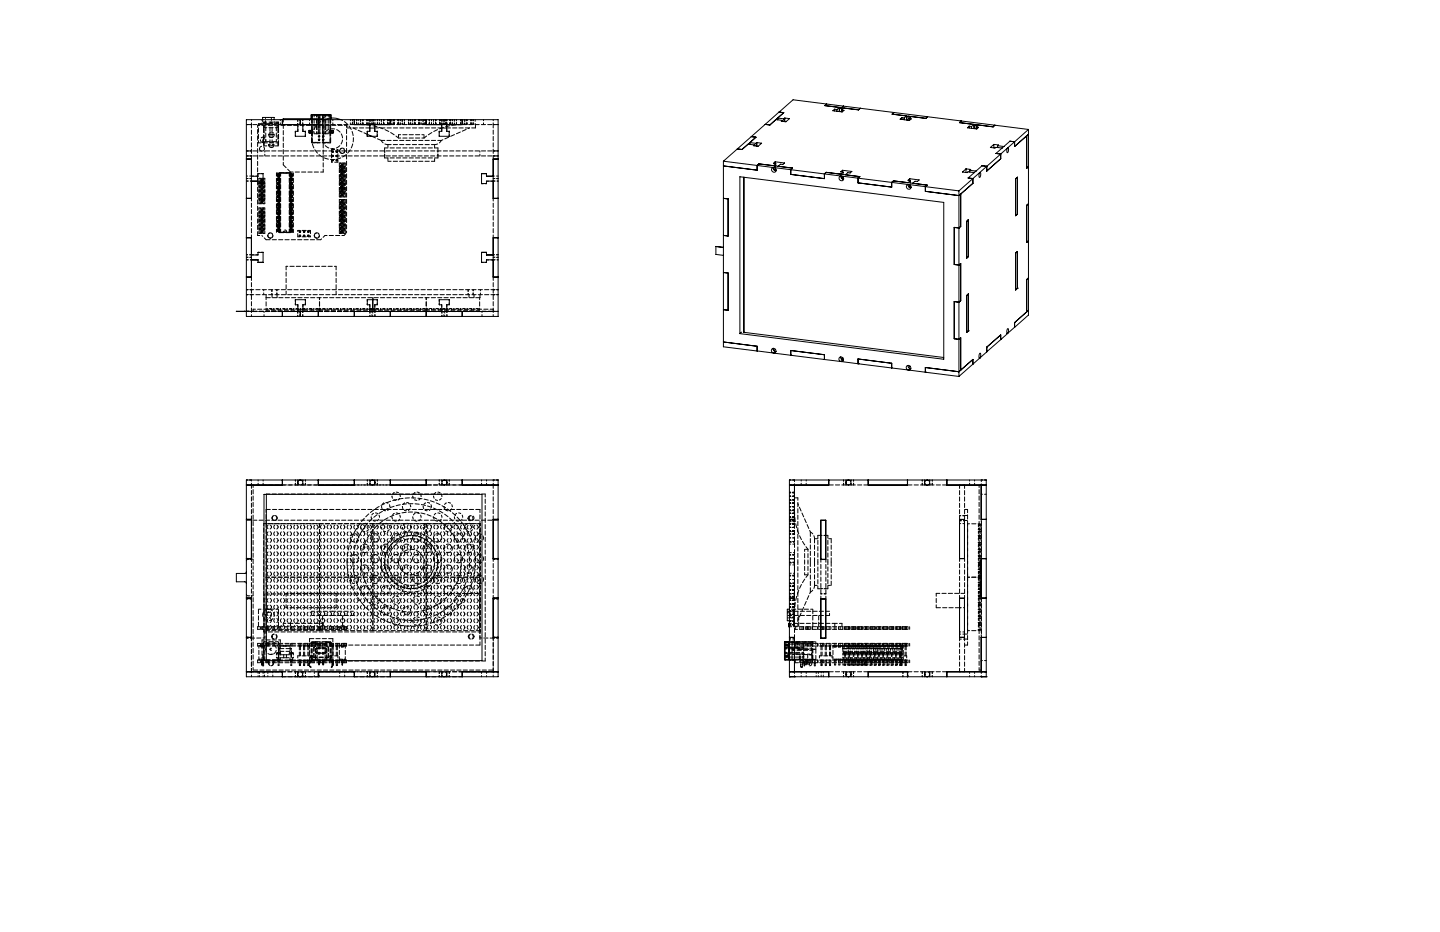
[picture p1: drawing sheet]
<svg xmlns="http://www.w3.org/2000/svg" width="432mm" height="279mm" viewBox="0 0 432 279" stroke-linecap="round" stroke-linejoin="round" font-family="sans-serif">
<g fill="none" stroke="#000" stroke-width=".3">
<path d="M73.9 35.9h75.5v59h-75.5zM78.7 35.9v-.7h3.5v.7M84.6 35.9v1.5h10.8v-1.5M84.7 35.9v1.5M84.9 35.9v-.3h12v.3M89.3 37.4v2h-.8v1.5h3v-1.5h-.7v-2M90 35.9v1.5M93.6 34.7h-.2v.9M93.6 34.7v.9M93.7 34.4v.1M93.7 34.5h5.2M93.7 34.5l-.1 .2"/>
<path d="M97.3 35.9a6.2 6.2 0 0 1 4.9 0M98.9 34.4v.1M98.9 34.5l.1 .2M99 34.7l.1 .7M99 34.7v.7M99.3 35.4l-.1-1h-5.8l-.1 1.2M106.2 35.9v1.5h10.8v-1.5M110.9 38.4h1.5M110.9 37.4v2h-.8v1.5h3v-1.5h-.7v-2M127.8 35.9v1.5h10.8v-1.5M127.8 35.9v1.5M132.4 38.4h1.5"/>
<path d="M132.4 37.4v2h-.7v1.5h3v-1.5h-.8v-2M138.6 35.9v1.5M229.4 37.3l-12.5 11M229.4 37.3l1.5 .2M233.2 35.4v.5l-.2-.3-.2 .3M233.2 35.4l1.9 .2M233.6 33.6l1.4 .2-4.1 3.7M233.6 33.6l4.2-3.7 50.5 6.4M233.6 33.6l-4.2 3.7M233.6 33.6l1.4 .2-1.8 1.6M234.5 36.1l-1.8-.3-1.8 1.7M234.5 36.1v.3"/>
<path d="M235.1 35.6v.8M235.3 35.4l1.4 .2-1 .9-1.4-.2 .2-.2M235.3 35.4l-.2 .2M235.3 35.4v1.1M247.9 31.2l-.6 .4 10.2 1.3 .5-.4-.6 .4-4.3-.5-.7 .6M247.9 31.2l-.5 .5M250.3 32.7l.7 .1M250.3 32.7l-.6 .5 2.9 .3 .5-.4-.7-.1M250.3 32.7v.6M251 32.8l.7-.6v1.2M251 32.8v.6M252.2 32.3l.2 .7"/>
<path d="M252.4 32.3l-.7 .4 .2 .8M252.4 32.3l.5 .3M252.4 33v.5M252.9 31.8l-.5 .5M267.5 34.2l.6-.5-.6 .5 10.1 1.3M270.4 35.3l.7 .1M270.4 35.3l-.5 .4 2.8 .4 .6-.5h-.7M270.4 35.3v.5M271.1 35.4l.8-.7v1.3M271.1 35.4v.5M272.5 34.9l.1 .6M272.6 35.6v.5"/>
<path d="M273.1 35.1a.67 .67 0 0 0-1-.1 .67 .67 0 0 0 .1 1M278.2 35l-.6 .5-4.3-.6-.7 .7M288.2 36.3l20.2 2.5M288.3 36.3l-.6 .5 10.1 1.2M290.6 37.8l.7 .1M290.6 37.8l-.5 .5 2.8 .4 .5-.5-.7-.1M290.6 37.8v.5M291.3 37.9l.7-.6v1.2M291.3 37.9v.6M292.7 37.4l.1 .6M292.7 38.1v.5M293.3 37.6a.68 .68 0 0 0-1 0 .68 .68 0 0 0 0 1"/>
<path d="M298.3 37.5l-.5 .5-4.4-.5-.7 .6M308.4 38.8v55.6l-4.2 3.7M308.4 38.8l-4.2 3.7M73.9 47.7h1.5v11.8l-1.5-.1M75.4 54.3h1.8M75.4 52.8h2v-.7h1.5v3h-1.5v-.8h-2M77.2 52.8v1.5M78.3 54v.2M78.7 54v.2M110.1 40.3l1.4 .6M144.4 52.1h1.5M145.9 52.8h2"/>
<path d="M147.9 52.8h-2v-.8h-1.5v3h1.5v-.7h2M149.4 47.7h-1.5v11.8l1.5-.1M216.9 48.3v55.7l10.1 1.2v-1.4l-10.1-1.3 10.1 1.3v1.4l4.9 .6M216.9 59.4l1.4 .3M216.9 48.3l10.1 1.3M218.3 59.6v11.2M221.1 44.7l1.4 .1M221.1 44.6l1.4 .2M221.9 53l61.1 7.7v47l-61.1-7.7zM223.1 53.1v46.5l59.9 7.6M224.9 42.8v.5l-.2-.3-.3 .3M224.9 42.8l1.8 .2"/>
<path d="M225.3 41l1.4 .1M226.2 43.5l-1.9-.3-1.8 1.6M226.2 43.5v.2M226.7 41.1l-1.8 1.7M226.7 41.1l-4.2 3.7M226.7 43v.8M227 42.8v1M227 42.8l1.4 .1-1.1 1-1.4-.2 .3-.2M227 42.8l-.3 .2M227 49.6v1.4M227 49.6l5 .6M227 49.6l.5-.5 5.1 .6-.6 .5"/>
<path d="M227 49.6v1.4l-10.1-1.3M231.9 50.2l.2 .7 .6 .3M231.9 50.2v.4M232 50.2a.68 .68 0 0 0-.6 1 .68 .68 0 0 0 1.1 .2 .68 .68 0 0 0-.2-1.1l-.2-.1M232.1 50.2l25.2 3.2M232.4 48.5l2.9 .4-.6 .4-.7-.1-.7 .6 4.3 .6M232.4 48.5l-.5 .5h.7M232.4 48.5v.5M232.6 50.5l-.5 .4 .7 .1M232.6 51.2h.1M232.6 49.7l-.5 .5M232.6 49.7l5.1 .7"/>
<path d="M232.6 49l-.7 .7-4.3-.6-.6 .5M232.6 49v.8M237.7 50.4l-.6 .5v1.4l10.1 1.3v-1.5l.6-.4 4.3 .5 .7-.6M252.1 52.8l.2 .6 .7 .3M252.3 53.4l.7 .1M252.6 51l2.8 .4-.5 .5-.7-.1-.7 .6 4.3 .6M252.6 51l-.5 .5 .7 .1M252.6 51v.6M252.7 53.7h.2M252.8 53l-.5 .4M252.8 51.6v.7M257.3 53.4v1.4l10.1 1.3v-1.4l.5-.5"/>
<path d="M257.3 53.4l.5-.4-10.1-1.4-.5 .5v1.5M257.3 53.4l30.2 3.8M267.9 54.2l10.1 1.3-.5 .5v1.4l10 1.2M272.3 55.3l.2 .7 .7 .3M272.8 53.6l2.8 .3-.5 .5-.7-.1-.7 .6 4.3 .6M272.8 53.6l-.5 .4 .7 .2M272.8 53.6v.5M272.9 56.3h.1M272.9 55.6l-.4 .4 .7 .1M273 54.2l-.7 .6-4.4-.6M273 54.2v.7M277.5 56v1.4"/>
<path d="M287.5 57.2v55.7M288.1 58.2l-.6 .4M288.1 58.2v9.7M289.7 50.6l1.4 .2-.3 .2M289.7 50.6l-1.1 1 1.4 .2 .3-.3 1.8 .3M289.7 50.6v1.1M290.3 53.3l1.4 .3v1.4l-3.6 3.2M290.3 53.3l1.4 .2v1.5l-4.2 3.6M290.8 51l1.9 .3M290.8 51v.6M292.1 51.8l-1.8 1.5M292.7 51.3l-.6 .5"/>
<path d="M293.8 51.7a.89 .89 0 0 1-.2 1.4v-1zM294.5 49.7h.1M294.5 49.7l-1.8 1.6M298 43.3l1.4 .2-.2 .2M298 43.3l-1 .9 3.5 .2M298 43.3v1M298.7 46h.1M298.7 46l1.4 .2v1.4l-4.2 3.7v-1.5l-1.4-.1M299.2 43.7l1.8 .2M299.2 43.7v.5M300.5 44.4l-1.8 1.6M301 43.9l-.5 .5"/>
<path d="M302.2 44.3a.88 .88 0 0 1-.2 1.4l-.1-.7zM302.8 42.3h.1M302.8 42.3l-1.8 1.6M302.9 42.3l1.3 .2M304.2 42.5l-16.7 14.7M304.2 42.5v1.4M304.6 53.6l.5-.5v11.1l-.5 .5zM307.9 40.7l-3.7 3.2M307.9 40.7l.5-.4-4.2 3.6M307.9 40.7v9.7l.5-.4-.5 .4M73.9 71.3h1.5v11.8l-1.5-.1M75.4 76.4h2v-.7h1.5v3l-1.5-.1v-.7h-2"/>
<path d="M75.4 77.9h2M145.9 76.4h2M147.9 76.4h-2v-.8h-1.5v3h1.5v-.7h2M149.4 71.3h-1.5v11.8l1.5-.1M216.9 70.6l1.4 .1M216.9 70.6l1.4 .2M216.9 74.2l-2.2-.3v2.4l2.2 .3M286.1 68.2l1.4 .2M286.1 79.3l1.4 .1M287.5 79.5l.6-.5v11.1l-.6 .5-1.4-.2v11.2M287.5 68.3l-1.4-.1v11.1l1.4 .2M288.1 67.9l-.6 .5"/>
<path d="M289.8 66.4l.6-.5v11.1l-.6 .4zM290.4 65.9l-.5 .5v11l.5-.5M304.6 75.8l.5-.4v11.1l-.5 .5zM305.1 64.2l-.5 .4M308.4 61.1l-.5 .4v11.2l.5-.5M73.4 93.3h.5M73.4 93.4h.5M73.4 93.3h-2.5l2.5 .1M73.4 93.3v.1M84.6 94.9v-1.5h10.8v1.5M84.7 93.4v1.5M89.3 93.4v-2h-.7v-1.5h3v1.5h-.8v2"/>
<path d="M89.3 92.7h1.5M90 93.4v1.5M106.2 94.9v-1.5h10.8v1.5M110.9 93.4v-2h-.8v-1.5h3v1.5h-.7v2M110.9 92.7h1.5M111.8 89.9v2.8M127.8 94.9v-1.5h10.8v1.5M127.8 93.4v1.5M132.5 93.4v-2h-.8v-1.5h3v1.5h-.7v2M132.5 92.7h1.5M138.6 93.4v1.5M216.9 81.7l1.4 .2"/>
<path d="M216.9 81.7l1.4 .1M218.3 81.8v11.2l-1.4-.2M222.4 99.6l-.5 .4M289.8 88.6l.6-.5v11.1l-.6 .5zM290.4 99.2h.1M290.4 88.1l-.5 .5v11l.5-.4M302.2 99.9a.97 .97 0 0 0 0-1.4 1.1 1.1 0 0 0 0 1.5M302.2 100l-2.1 1.8M302.2 99.9h-.2l.2 .1M304.2 98.1l-2 1.8M305.1 86.4h.1M305.1 86.4l-.5 .5"/>
<path d="M307.9 83.8v9.7l.5-.5-4.2 3.7v1.4M308.4 83.3l-.5 .5M231.9 104.8l-.1-.4 .2 .6 .4 .4-.5 .4M231.9 105.8a.73 .73 0 0 1-.5-1.1 .73 .73 0 0 1 1.2-.1 .73 .73 0 0 1-.3 1.2l-.2 .1M232.1 105.9l15.1 1.9v-1.4l-10.1-1.3v1.4M232.5 104.7l-.4 .4M232.7 105.4l-.6 .5M237.1 106.5h.1M237.1 105.1l10.1 1.2v1.5l4.9 .6M252.1 107l.1 .6 .5 .3-.6 .5M252.1 108.4a.73 .73 0 0 1-.5-.9 .73 .73 0 0 1 .9-.5 .73 .73 0 0 1 .4 .9l-.5 .5M252.4 108.4l4.9 .6"/>
<path d="M252.7 107.2l-.4 .5M252.9 107.9l-.5 .5M252.9 107.9h.1M257.3 109l10.1 1.3M257.3 109h.1M257.3 107.6l10.1 1.3M267.4 110.3l4.9 .6M267.4 108.9v1.4M267.4 108.9l-10.1-1.3v1.4M272.3 109.5l.1 .6 .4 .4-.5 .4M272.3 110.9a.72 .72 0 0 1-.4-1.1 .72 .72 0 0 1 1.2 0 .72 .72 0 0 1-.3 1.1h-.2M272.6 110.9l4.9 .7"/>
<path d="M272.9 109.8l-.4 .4M273.1 110.5l-.5 .4M273.1 110.5h.1M277.5 111.6h.1M277.5 110.2v1.4M286.1 101.5l1.4 .2 .6-.5v9.7M287.5 111.4l-10-1.2v1.4l10 1.3M288.1 110.9l-.6 .5M291.7 109.2v-1.4l-3.6 3.1M291.7 109.1v-1.4l-4.2 3.7M293.7 107.3h.1M293.8 105.9a.86 .86 0 0 1-.2 1.4v-1z"/>
<path d="M295.9 105.5l-8.4 7.4M300.1 101.8v-1.4l-4.2 3.7v1.4M300.1 101.8l-4.2 3.7M73.9 143.9h75.5v59h-75.5zM73.9 155.7h1.5v11.8h-1.5M79.2 148.2h65.3v49.8h-65.3zM79.9 148.2v49.8M84.6 143.9v1.5M84.7 143.9v1.5h-10.8M89.3 144.4v.5M95.4 143.9v1.5h10.8v-1.5M111.6 145.4h.2"/>
<path d="M112.4 144.4v.5M117 143.9v1.5h10.8v-1.5M127.8 143.9v1.5M133.2 145.4h.2M134 144.4v.5M138.6 143.9v1.5h10.8M138.6 143.9v1.5M149.4 155.7h-1.5v11.8h1.5M238.2 145.4v10.3h-1.5M246.1 156h1.5v11.7h-1.5zM248.5 143.9v1.5h-11.8M253.7 144.4v.5"/>
<path d="M254.4 145.4h.1M260.3 143.9v1.5h11.8v-1.5M260.3 143.9v1.5M277.3 144.4v.6M277.7 145.4h.6M283.9 143.9v1.5h11.8M284 143.9v1.5M287.7 155.7h1.5v11.8h-1.5zM294.2 145.4v10.3h1.5M73.9 171.4l-.5 .5h-2.5v2.5h2.6l.4 .5M73.9 179.3h1.5v11.8h-1.5M149.4 179.3h-1.5v11.8h1.5"/>
<path d="M236.7 167.5h1.5v11.8h-1.5M246.1 179.6h1.5v11.7h-1.5zM246.1 167.6h1.5M287.7 179.3h1.5v11.8h-1.5zM287.7 167.4h1.5M294.2 174.4v.5M294.2 171.4v.5M294.2 174.4h.1M294.2 171.9h.1M294.2 171.9v2.5M294.2 174.9v3.3M294.2 174.9h.1"/>
<path d="M294.2 171.4h.1M294.2 174.9v4.4h1.5M294.2 168.1v3.3M295.7 167.5h-1.5v3.9M235.2 192.6h.2M235.4 192.6h1.1v5.1M235.4 192.6v5.3h1.3M235.6 192.4v.1M235.6 192.5v.1M235.6 192.5h1.1M235.7 196.5h.5v.5h-.5zM235.7 196.6h.5"/>
<path d="M235.7 193.1h.5v.5h-.5zM235.7 196.9h.5M235.7 193.5h.5M235.7 193.3h.5M236.7 182.6h-.6v3.5h.6M236.7 192.4l-1.5 .1v5.2h1.5M236.7 191.1h1.5v10.3M236.7 186.9h-.2v1h.2M246.1 188.7h.1M246.1 187.9h.1M246.1 186.9h.1M287.7 182.2h.1"/>
<path d="M287.7 191h1.5M295.7 191.1h-1.5v10.3M73.9 201.4h10.8v1.5M84.6 201.4v1.5M89.3 201.9v.5M89.9 202.9a.74 .74 0 0 1-.6-1.2 .74 .74 0 0 1 1.3 0 .74 .74 0 0 1-.5 1.2M95.4 202.9v-1.5h10.9l-.1 1.5M111.5 202.9a.75 .75 0 0 1-.5-1.2 .75 .75 0 0 1 1.3 0 .75 .75 0 0 1-.5 1.2M112.4 202v.3M117 202.9v-1.5h10.8v1.5M127.8 201.4v1.5M133.1 202.9a.75 .75 0 0 1-.5-1.2 .75 .75 0 0 1 1.3 0 .75 .75 0 0 1-.5 1.2"/>
<path d="M133.9 201.9v.5M138.6 201.4v1.5M149.4 201.4h-10.8v1.5M236.7 202.9h.1M236.7 202.9h59M236.7 201.4h11.8v1.5M236.7 202.9v-59h59v59M238.2 202.9h.1M253.6 202.1h.1M254.4 202.9a.75 .75 0 0 1-.6-1.1 .75 .75 0 0 1 1.2-.2 .75 .75 0 0 1-.3 1.2l-.3 .1M255.2 202.1h.1M260.3 202.9v-1.5h11.8v1.5"/>
<path d="M260.3 201.4v1.5M277.2 202.1h.1M278 202.9a.75 .75 0 0 1-.6-1.1 .75 .75 0 0 1 1.2-.2 .75 .75 0 0 1-.3 1.2l-.3 .1M278.8 202.1v.1M284 201.4v1.5M294.2 202.9h.1M295.7 202.9h.1M295.7 201.4h-11.8v1.5"/>
<circle cx="78.5" cy="54.1" r=".25"/>
<circle cx="252.3" cy="53.4" r=".69"/>
<circle cx="272.5" cy="56" r=".7"/>
<circle cx="90" cy="144.7" r=".75"/>
<circle cx="111.7" cy="144.7" r=".75"/>
<circle cx="133.3" cy="144.7" r=".75"/>
<circle cx="254.4" cy="144.7" r=".75"/>
<circle cx="278" cy="144.7" r=".76"/>
</g>
<g fill="none" stroke="#000" stroke-width=".3" stroke-dasharray="1.3 .6" stroke-dashoffset=".8">
<path d="M73.9 37.3h1.5M75.4 37.3v-1.5M78.6 37.3v-1.5M79 36.6v1.7M79.2 36.6v1.7M83.3 36.6v1.7M83.5 36.6v1.7M84.1 37.3v-1.5M88.6 39.3v1.5M89.3 35.8v1.5M89.9 37.3v-1.5M90.1 35.8v1.5"/>
<path d="M90.8 37.3v-1.5M92.8 37.3v-1.5M99.8 37.3v-1.5M105.1 37.3v-1.5M105.7 37.3v-1.5M106.9 37.3v-1.5M107.6 37.3v-1.5M108.1 35.8v1.5M108.2 37.3v-1.5M108.8 37.3v-1.5M110.1 37.3v-1.5M110.6 37.3v-1.5"/>
<path d="M110.7 37.3v-1.5M110.9 35.8v1.5M111 35.8v1.5M111.2 35.8v1.5M111.3 37.3v-1.5M111.5 37.3v-1.5M111.8 35.8v1.5M111.9 37.3v-1.5M112.4 37.3v-1.5M112.5 37.3v-1.5M113.2 37.3v-1.5M113.7 37.3v-1.5"/>
<path d="M113.8 37.3v-1.5M114.3 35.8v1.5M114.4 35.8v1.5M114.4 37.3v-1.5M115 37.3v-1.5M116.3 37.3v-1.5M116.9 37.3v-1.5M117.5 35.8v1.5M117.5 37.3v-1.5M118.2 37.3v-1.5M119.4 37.3v-1.5M120 37.3v-1.5"/>
<path d="M120.6 35.8v1.5M120.7 37.3v-1.5M121.3 37.3v-1.5M122.5 37.3v-1.5M123.1 37.3v-1.5M123.2 37.3v-1.5M123.7 35.8v1.5M123.8 37.3v-1.5M124.4 37.3v-1.5M125.6 37.3v-1.5M126.2 37.3v-1.5M126.3 37.3v-1.5"/>
<path d="M126.8 35.8v1.5M126.9 35.8v1.5M126.9 37.3v-1.5M127.5 37.3v-1.5M128.8 37.3v-1.5M129.4 37.3v-1.5M130 35.8v1.5M130 37.3v-1.5M130.6 37.3v-1.5M131.7 39.3v1.5M131.9 37.3v-1.5M132.5 37.3v-1.5"/>
<path d="M132.5 35.8v1.5M133.1 35.8v1.5M133.1 37.3v-1.5M133.4 35.8v1.5M133.8 37.3v-1.5M134 37.3v-1.5M135 37.3v-1.5M135.6 37.3v-1.5M136.2 35.8v1.5M136.3 37.3v-1.5M136.9 37.3v-1.5M138.1 37.3v-1.5"/>
<path d="M138.7 37.3v-1.5M139.3 35.8v1.5M139.4 35.8v1.5M139.4 37.3v-1.5M140 37.3v-1.5M141.2 37.3v-1.5M141.9 37.3v-1.5M142.5 35.8v1.5M145 37.3v-1.5M147.9 37.3h1.5M147.9 37.3v-1.5M73.9 45.2h1.5"/>
<path d="M73.9 46.7h1.5M73.9 53.5h1.5M73.9 54.3h1.5M75.4 53.5h-1.5M75.4 52.8h-1.5M77.4 55h1.5M78.5 58.2a.25 .25 0 0 0 .3-.4 .25 .25 0 0 0-.5-.1 .25 .25 0 0 0 .1 .4l.1 .1M78.5 56.9a.25 .25 0 0 0 .3-.4 .25 .25 0 0 0-.5-.1 .25 .25 0 0 0 .1 .5h.1M78.5 55.6a.25 .25 0 0 0 .3-.3 .25 .25 0 0 0-.5-.1 .25 .25 0 0 0 .1 .4h.1M78.5 59.4a.25 .25 0 0 0 .3-.3 .25 .25 0 0 0-.5-.1 .25 .25 0 0 0 .1 .4h.1M78.9 52h-1.5M79.4 46.7v-1.5"/>
<path d="M91.6 40.8v-1.5M95.7 41.1a.24 .24 0 0 0 .2-.4 .24 .24 0 0 0-.4 0 .24 .24 0 0 0 .1 .4h.1M95.7 42.1a.24 .24 0 0 0 .2-.4 .24 .24 0 0 0-.4 0 .24 .24 0 0 0 .1 .4h.1M96.9 42.1a.24 .24 0 0 0 .2-.4 .24 .24 0 0 0-.3 0 .24 .24 0 0 0 0 .4h.1M96.9 41.1a.24 .24 0 0 0 .2-.4 .24 .24 0 0 0-.3 0 .24 .24 0 0 0 0 .4h.1M99.7 48.2a.25 .25 0 0 0 .3-.3 .25 .25 0 0 0-.5-.1 .25 .25 0 0 0 .1 .4h.1M99.7 47a.25 .25 0 0 0 .3-.4 .25 .25 0 0 0-.5-.1 .25 .25 0 0 0 .1 .5h.1M99.7 45.7a.25 .25 0 0 0 .3-.3 .25 .25 0 0 0-.5-.1 .25 .25 0 0 0 .1 .4h.1M101 48.2a.25 .25 0 0 0 .2-.3 .25 .25 0 0 0-.4-.1 .25 .25 0 0 0 .1 .4h.1M101 47a.25 .25 0 0 0 .2-.4 .25 .25 0 0 0-.4-.1 .25 .25 0 0 0 .1 .5h.1M101 45.7a.25 .25 0 0 0 .2-.3 .25 .25 0 0 0-.4-.1 .25 .25 0 0 0 .1 .4h.1M102.6 58.7a.25 .25 0 0 0 .3-.4 .25 .25 0 0 0-.4-.1 .25 .25 0 0 0 .1 .4v.1"/>
<path d="M102.6 57.4a.25 .25 0 0 0 .3-.4 .25 .25 0 0 0-.4 0 .25 .25 0 0 0 .1 .4M102.6 56.1a.25 .25 0 0 0 .3-.3 .25 .25 0 0 0-.4-.1 .25 .25 0 0 0 .1 .4M102.6 54.8a.25 .25 0 0 0 .3-.3 .25 .25 0 0 0-.4-.1 .25 .25 0 0 0 .1 .4M102.6 53.6a.25 .25 0 0 0 .3-.4 .25 .25 0 0 0-.4-.1 .25 .25 0 0 0 .1 .5M102.6 52.3a.25 .25 0 0 0 .3-.3 .25 .25 0 0 0-.4-.1 .25 .25 0 0 0 .1 .4M102.6 51a.25 .25 0 0 0 .3-.3 .25 .25 0 0 0-.4-.1 .25 .25 0 0 0 .1 .4M102.6 49.8a.25 .25 0 0 0 .3-.4 .25 .25 0 0 0-.4-.1 .25 .25 0 0 0 .1 .4v.1M113.2 40.8v-1.5M115.4 45.2v1.5M131.3 46.7v-1.5M132.3 42.1l8.5-3.8M134.7 40.8v-1.5"/>
<path d="M143.9 46.7v-1.5M144.4 55.1h1.5M147.9 45.2h1.5M147.9 46.7h1.5M147.9 53.5h1.5M147.9 54.3h1.5M149.4 53.5h-1.5M149.4 52.8h-1.5M73.9 77.1h1.5M73.9 77.9h1.5M75.4 77.1h-1.5M75.4 76.4h-1.5"/>
<path d="M78.5 60.7a.25 .25 0 0 0 .3-.4 .25 .25 0 0 0-.5 0 .25 .25 0 0 0 .1 .4h.1M78.5 69.6a.25 .25 0 0 0 .3-.4 .25 .25 0 0 0-.5-.1 .25 .25 0 0 0 .1 .5h.1M78.5 68.3a.25 .25 0 0 0 .3-.3 .25 .25 0 0 0-.5-.1 .25 .25 0 0 0 .1 .4h.1M78.5 67a.25 .25 0 0 0 .3-.3 .25 .25 0 0 0-.5-.1 .25 .25 0 0 0 .1 .4h.1M78.5 65.8a.25 .25 0 0 0 .3-.4 .25 .25 0 0 0-.5-.1 .25 .25 0 0 0 .1 .5h.1M78.5 64.5a.25 .25 0 0 0 .3-.4 .25 .25 0 0 0-.5 0 .25 .25 0 0 0 .1 .4h.1M78.5 63.2a.25 .25 0 0 0 .3-.3 .25 .25 0 0 0-.5-.1 .25 .25 0 0 0 .1 .4h.1M78.9 75.6h-1.5M85.8 79.8h15M89.9 69.7a.25 .25 0 0 0 .3-.4 .25 .25 0 0 0-.5-.1 .25 .25 0 0 0 .1 .4l.1 .1M89.9 70.9a.25 .25 0 0 0 .3-.3 .25 .25 0 0 0-.5-.1 .25 .25 0 0 0 .1 .4h.1M91.2 69.7a.25 .25 0 0 0 .2-.4 .25 .25 0 0 0-.4-.1 .25 .25 0 0 0 .1 .4l.1 .1"/>
<path d="M91.2 70.9a.25 .25 0 0 0 .2-.3 .25 .25 0 0 0-.4-.1 .25 .25 0 0 0 .1 .4h.1M92.5 69.7a.25 .25 0 0 0 .2-.4 .25 .25 0 0 0-.4-.1 .25 .25 0 0 0 .1 .4l.1 .1M92.5 70.9a.25 .25 0 0 0 .2-.3 .25 .25 0 0 0-.4-.1 .25 .25 0 0 0 .1 .4h.1M102.6 69.6a.25 .25 0 0 0 .3-.4 .25 .25 0 0 0-.4-.1 .25 .25 0 0 0 .1 .5M102.6 68.3a.25 .25 0 0 0 .3-.3 .25 .25 0 0 0-.4-.1 .25 .25 0 0 0 .1 .4M102.6 67a.25 .25 0 0 0 .3-.3 .25 .25 0 0 0-.4-.1 .25 .25 0 0 0 .1 .4M102.6 65.8a.25 .25 0 0 0 .3-.4 .25 .25 0 0 0-.4-.1 .25 .25 0 0 0 .1 .5M102.6 64.5a.25 .25 0 0 0 .3-.4 .25 .25 0 0 0-.4 0 .25 .25 0 0 0 .1 .4M102.6 63.2a.25 .25 0 0 0 .3-.3 .25 .25 0 0 0-.4-.1 .25 .25 0 0 0 .1 .4M102.6 62a.25 .25 0 0 0 .3-.4 .25 .25 0 0 0-.4-.1 .25 .25 0 0 0 .1 .4v.1M102.6 60.7a.25 .25 0 0 0 .3-.4 .25 .25 0 0 0-.4 0 .25 .25 0 0 0 .1 .4M144.4 78.7h1.5"/>
<path d="M147.9 77.1h1.5M147.9 77.9h1.5M149.4 77.1h-1.5M149.4 76.4h-1.5M73.9 93.3h1.5M73.9 86.8h1.5M73.9 88.3h1.5M75.4 88.3h-1.5M75.4 86.8h-1.5M75.4 94.8v-1.5M75.9 93.3h-1.5M79.1 88.3v-1.5"/>
<path d="M79.2 94.8v-1.5M81.5 86.8v1.5M81.6 86.8v1.5M83 88.3v-1.5M83.1 88.3v-1.5M88.6 89.8v1.5M89.3 93.3v1.5M89.9 94.8v-1.5M90.1 93.3v1.5M90.8 94.8v-1.5M91.6 91.3v-1.5M110.1 89.8v1.5"/>
<path d="M110.9 93.3v1.5M111 93.3v1.5M111.5 94.8v-1.5M111.8 93.3v1.5M112.4 94.8v-1.5M112.5 94.8v-1.5M113.1 91.3v-1.5M131.7 89.8v1.5M132.5 93.3v1.5M133.1 94.8v-1.5M133.4 93.3v1.5M134 94.8v-1.5"/>
<path d="M134.7 91.3v-1.5M140.3 86.8v1.5M140.4 86.8v1.5M141.8 88.3v-1.5M141.9 88.3v-1.5M144.1 88.3v-1.5M144.5 94.8v-1.5M147.9 93.3h1.5M147.9 86.8h1.5M147.9 88.3h1.5M149.4 88.3h-1.5M149.4 86.8h-1.5"/>
<path d="M73.9 145.4h1.5M75.4 155.7h-1.5M75.4 145.4v-1.5M75.4 143.9h-1.5M77.4 145.4v-1.5M78.9 145.4v-1.5M88.6 145.4v-1.5M89.3 145.4v-1.5M90.8 145.4v-1.5M91.6 145.4v-1.5M110.1 145.4v-1.5M110.2 145.4v-1.5"/>
<path d="M110.9 145.4v-1.5M112.4 145.4v-1.5M113.1 145.4v-1.5M113.2 145.4v-1.5M131.7 145.4v-1.5M132.5 145.4v-1.5M132.5 143.9v1.5M134 145.4v-1.5M134.7 145.4v-1.5M144.4 145.4v-1.5M145.9 145.4v-1.5M147.9 145.4v-1.5"/>
<path d="M147.9 145.4h1.5M149.4 155.7h-1.5M149.4 143.9h-1.5M236.7 145.4h1.5M236.7 159.4h1.5M236.7 156.3h1.5M236.7 153.1h1.5M236.7 150h1.5M238.2 143.9v1.5M238.2 158.1h-1.5M238.2 159.2h-1.5M238.2 157h-1.5"/>
<path d="M238.2 155h-1.5M238.2 153.9h-1.5M238.2 156.1h-1.5M238.2 151.9h-1.5M238.2 150.8h-1.5M238.2 153h-1.5M238.2 148.8h-1.5M238.2 147.7h-1.5M238.2 149.9h-1.5M238.2 160h-1.5M238.2 156.9h-1.5M238.2 143.9h-1.5"/>
<path d="M238.2 153.8h-1.5M238.2 150.6h-1.5M238.2 147.5h-1.5M240.2 145.4v-1.5M241.7 145.4v-1.5M243 159.5l-3.8-8.5M252.9 145.4v-1.5M253 145.4v-1.5M253.7 145.4v-1.5M255.2 145.4v-1.5M255.9 145.4v-1.5M256 145.4v-1.5"/>
<path d="M276.5 145.4v-1.5M276.6 145.4v-1.5M277.3 145.4v-1.5M278.8 145.4v-1.5M279.5 145.4v-1.5M279.6 145.4v-1.5M287.7 156h1.5M287.7 156.1h1.5M289.2 145.4h-1.5M289.2 157h-1.5M289.2 154.5h-1.5M289.2 154.6h-1.5"/>
<path d="M290.7 145.4v-1.5M292.2 145.4v-1.5M294.2 143.9v1.5M294.2 145.4h1.5M295.7 148.2h-1.5M295.7 143.9h-1.5M73.9 167.5h1.5M73.9 167.7h1.5M73.9 167.4h1.5M73.9 179.3h1.5M73.9 167.6h1.5M73.9 179.6h1.5"/>
<path d="M74.4 178.6h1.5M75.4 179.3h-1.5M75.4 179.6h-1.5M75.9 167.6h-1.5M85.8 177.9h15M147.9 167.5h1.5M147.9 167.7h1.5M147.9 167.4h1.5M147.9 179.3h1.5M147.9 167.6h1.5M147.9 179.6h1.5M149.4 179.3h-1.5"/>
<path d="M149.4 179.6h-1.5M236.7 175h1.5M236.7 162.5h1.5M236.7 168.7h1.5M236.7 165.7h1.5M236.7 171.8h1.5M236.7 178.1h1.5M238.2 161.2h-1.5M238.2 173.7h-1.5M238.2 167.5h-1.5M238.2 174.8h-1.5M238.2 160.2h-1.5"/>
<path d="M238.2 166.4h-1.5M238.2 162.3h-1.5M238.2 172.6h-1.5M238.2 168.6h-1.5M238.2 176.8h-1.5M238.2 177.9h-1.5M238.2 175.8h-1.5M238.2 180h-1.5M238.2 178.9h-1.5M238.2 166.2h-1.5M238.2 172.5h-1.5M238.2 163.1h-1.5"/>
<path d="M238.2 169.3h-1.5M238.2 175.6h-1.5M238.2 178.7h-1.5M246.1 176.4h1.5M247.6 178.1h-1.5M247.6 177.9h-1.5M247.6 160.5h-1.5M73.9 191.1h1.5M73.9 191h1.5M73.9 191.2h1.5M78.6 197.8h5.5M80.5 183.5a.87 .87 0 0 1 .8 1.2 .87 .87 0 0 1-1.5 .2 .87 .87 0 0 1 .4-1.4h.3"/>
<path d="M83.4 197.9v1.6M83.7 199.5v-1.6M84.1 191.8h-5.5M87.2 197.9v1.6M87.5 199.5v-1.6M89.8 199.4v-1.5M89.9 197.9v1.6M89.9 199.5v-1.6M90.1 199.4v-1.5M91 199.4v-1.5M91.4 199.4v-1.5M92.3 199.4v-1.5"/>
<path d="M92.6 199.4v-1.5M94.9 195.8v-1.6M97.7 195.8v-1.6M99.6 199.4v-1.5M99.7 197.9v1.6M99.7 199.5v-1.6M99.9 199.4v-1.5M100.8 182.2h-15M100.8 199.4v-1.5M101.2 199.4v-1.5M147.9 191.1h1.5M147.9 191h1.5"/>
<path d="M147.9 191.2h1.5M235.4 194.2v1.6M235.4 192.6v1.6M236.7 181.2h1.5M236.7 184.3h1.5M236.7 187.4h1.5M237.5 192.6h1.7M237.5 192.4h1.7M238.2 197.8h-1.5M238.2 191.8h-1.5M238.2 191.5h-1.5M238.2 197.9h-1.5"/>
<path d="M238.2 181h-1.5M238.2 183.1h-1.5M238.2 182h-1.5M238.2 184.2h-1.5M238.2 186.2h-1.5M238.2 185.1h-1.5M238.2 187.3h-1.5M238.2 181.8h-1.5M238.2 184.9h-1.5M239.2 186l3.8-8.5M243.4 194.6v-1.5M243.4 196.2v-1.6"/>
<path d="M246.2 199.4v-1.5M246.3 197.9v1.6M246.4 199.5v-1.6M246.5 199.4v-1.5M247.5 199.4v-1.5M247.6 191.3h-1.5M247.8 199.4v-1.5M248.7 199.4v-1.5M249 199.4v-1.5M253.3 197.9v1.6M253.5 199.5v-1.6M254.5 197.9v1.6"/>
<path d="M254.8 199.5v-1.6M255.8 197.9v1.6M256.1 199.5v-1.6M257.1 197.9v1.6M257.3 199.5v-1.6M258.3 197.9v1.6M258.6 199.5v-1.6M259.6 197.9v1.6M259.9 199.5v-1.6M260.9 197.9v1.6M261.1 199.5v-1.6M262.2 197.9v1.6"/>
<path d="M262.4 199.5v-1.6M263.4 197.9v1.6M263.7 199.5v-1.6M264.7 197.9v1.6M265 199.5v-1.6M266 197.9v1.6M266.2 199.5v-1.6M267.2 197.9v1.6M267.5 199.5v-1.6M268.5 197.9v1.6M268.8 199.5v-1.6M269.8 197.9v1.6"/>
<path d="M270 199.5v-1.6M270.1 199.4v-1.5M270.5 199.4v-1.5M271.4 199.4v-1.5M271.5 197.9v1.6M271.6 199.5v-1.6M271.7 199.4v-1.5M287.7 182.2h1.5M287.7 191.6h1.5M289.2 189.4h-1.5M289.2 190.1h-1.5M295.7 198h-1.5"/>
<path d="M75.4 202.9v-1.5M75.4 201.4h-1.5M77.4 201.4v1.5M77.8 201.4v1.5M78.9 201.4v1.5M79.3 202.9v-1.5M80.3 201.4v1.5M81.8 202.9v-1.5M88.6 201.4v1.5M89.3 201.4v1.5M90.8 202.9v-1.5M90.8 201.4h-1.5"/>
<path d="M90.8 201.4v1.5M91.6 201.4v1.5M94.3 201.4v1.5M95.7 202.9v-1.5M101.9 201.4v1.5M103.4 202.9v-1.5M110.1 201.4v1.5M110.2 201.4v1.5M110.9 201.4v1.5M112.4 201.4h-1.5M112.4 201.4v1.5M113.1 201.4v1.5"/>
<path d="M113.2 201.4v1.5M131.7 201.4v1.5M132.5 201.4v1.5M134 201.4h-1.5M134 201.4v1.5M134.7 201.4v1.5M144.4 201.4v1.5M145.9 201.4v1.5M147.9 202.9v-1.5M149.4 201.4h-1.5M238.2 201.4v1.5M238.2 201.4h-1.5"/>
<path d="M240.2 201.4v1.5M241.7 201.4v1.5M244.7 201.4v1.5M245.4 201.4v1.5M246.2 202.9v-1.5M246.9 202.9v-1.5M252.9 201.4v1.5M253 201.4v1.5M253.7 201.4v1.5M255.2 201.4h-1.5M255.2 201.4v1.5M255.9 201.4v1.5"/>
<path d="M256 201.4v1.5M270.7 201.4v1.5M270.8 201.4v1.5M272.2 202.9v-1.5M276.5 201.4v1.5M276.6 201.4v1.5M277.3 201.4v1.5M278.8 201.4h-1.5M278.8 201.4v1.5M279.5 201.4v1.5M279.6 201.4v1.5M289.2 201.4h-1.5"/>
<path d="M290.7 201.4v1.5M292.2 201.4v1.5M294.2 201.4v1.5M295.7 201.4h-1.5"/>
</g>
<g fill="none" stroke="#000" stroke-width=".3" stroke-dasharray="1.3 .6" stroke-dashoffset=".2">
<path d="M95.9 35.3v4.7M96.7 35.3v4.7M97.7 34.5h-2.8M105.8 38.3l4.3 2M77.8 44.6a.74 .74 0 0 0 1.1 .7 .74 .74 0 0 0 .2-1.3 .74 .74 0 0 0-1.2 .4l-.1 .2M95.5 40v-4.7M97.1 40v-4.7M101.9 45.2a.74 .74 0 0 0 1 .7 .74 .74 0 0 0 .2-1.2 .74 .74 0 0 0-1.2 .3v.2M114.3 42.1h18M80.3 70.6a.74 .74 0 0 0 1.1 .7 .74 .74 0 0 0 .2-1.3 .74 .74 0 0 0-1.2 .4l-.1 .2M85.8 79.8v8.5M94.3 70.6a.74 .74 0 0 0 1 .7 .74 .74 0 0 0 .2-1.3 .74 .74 0 0 0-1.2 .4v.2"/>
<path d="M100.8 79.8v8.5M90 93.4h-14.1M95.8 93h-16M111.8 93h-16M127.8 93h-16M143.8 93h-16M79.8 157v16.1M81.6 155.3a.75 .75 0 0 0 1 .7 .75 .75 0 0 0 .2-1.3 .75 .75 0 0 0-1.2 .3v.3M83.1 155.3a.75 .75 0 0 0-1.1-.7 .75 .75 0 0 0-.2 1.2 .75 .75 0 0 0 1.2-.3l.1-.2M95.8 157v16.1M95.8 157h-16M111.8 157v16.1"/>
<path d="M111.8 157h-16M127.8 157v16.1M127.8 157h-16M140.3 155.4a.75 .75 0 0 0 1.1 .7 .75 .75 0 0 0 .2-1.3 .75 .75 0 0 0-1.2 .3l-.1 .3M140.6 155.3a.75 .75 0 0 0 1.1 .7 .75 .75 0 0 0 .2-1.3 .75 .75 0 0 0-1.2 .3l-.1 .3M143.8 157h-16M145.5 148.1h-65.6M287.7 145.4v10.3M289.2 145.4v10.3M290.1 157v16.1M293.9 157v16.1M79.8 173.1h16"/>
<path d="M79.8 173v16.1M95.8 173.1h16M95.8 173v16.1M95.8 173.1v-16.1M95.8 173h-16M104.1 168.5a19.3 19.3 0 0 1 28.5-16.9 19.3 19.3 0 0 1 1.1 33.1 19.3 19.3 0 0 1-29.6-15v-1.2M108.3 168.5a15 15 0 0 1 22.2-13.2 15 15 0 0 1 .9 25.8 15 15 0 0 1-23-11.5l-.1-1.1M111.8 173.1h16M111.8 173v16.1M111.8 173.1v-16.1M111.8 173h-16M127.8 173.1h16"/>
<path d="M127.8 173v16.1M127.8 173.1v-16.1M127.8 173h-16M143.8 173.1v-16.1M143.8 173h-16M280.7 177.9h8.5M290.1 173v16.1M293.9 173v16.1M75.4 191.1v10.3M79.8 189.1h16M79.9 198.2h65.6M81.5 190.8a.75 .75 0 0 0 1 .7 .75 .75 0 0 0 .2-1.2 .75 .75 0 0 0-1.2 .3v.2"/>
<path d="M81.6 190.8a.75 .75 0 0 0 1 .7 .75 .75 0 0 0 .2-1.2 .75 .75 0 0 0-1.2 .3v.2M95.8 189.1h16M95.8 189.1v-16.1M111.8 189.1h16M111.8 189.1v-16.1M127.8 189.1h16M127.8 189.1v-16.1M140.4 190.8a.75 .75 0 0 0 1.1 .7 .75 .75 0 0 0 .2-1.2 .75 .75 0 0 0-1.2 .3l-.1 .2M142.1 190.8a.75 .75 0 0 0-1-.7 .75 .75 0 0 0-.2 1.3 .75 .75 0 0 0 1.2-.3v-.3M143.8 189.1v-16.1M237.5 197.7h4.7M240.9 196.1h-4.7"/>
<path d="M240.9 194h-4.7M287.7 191.1v10.3M289.2 191.1v10.3M84.7 202.9h4.6M84.7 201.4h4.6M90.8 202.9h4.7M90.8 201.4h4.7M106.3 202.9h4.6M106.3 201.4h4.6M112.4 202.9h4.6M112.4 201.4h4.6M127.8 202.9h4.7"/>
<path d="M127.8 201.4h4.7M134 202.9h4.6M134 201.4h4.6M147.9 201.4v-10.3"/>
</g>
<g fill="none" stroke="#000" stroke-width=".3" stroke-dasharray="1.3 .6" stroke-dashoffset=".6">
<path d="M77.2 37.6v15.2M77.5 37.1v5.7M78.8 35.8v1.3M79.7 36.6v5.9M81 36.9h.6h-.6M82.2 37.1v-1.3M89.3 37.3v2M90.8 39.3v-2M103.9 37.6h-26.7M110.9 37.3v2M112.4 39.3v-2M132.5 37.3v2"/>
<path d="M134 39.3v-2M77.4 52.8h-2M78 59.8v-1.2M78 58.5v-1.2M78 57.2v-1.2M78 56v-1.3M78 54.7v-1.2M78.8 42.5v-1.2M79 41.3v1.2M79 42.5v-1.2M79.1 53.5v1.2M79.1 59.8v1.2"/>
<path d="M79.1 58.6v1.2M79.1 57.3v1.2M79.1 56v1.2M79.1 54.7v1.3M79.4 53.5v7.6M80.7 40.2h1.2M81.9 40.4h-1.2M82.9 42.5v-5.9M82.9 51.9h1.3M83.5 42.8v-5.7M83.5 59.1l.2-.3-.2-.2-.2 .2 .2 .3M83.5 57.8l.2-.2-.2-.2-.2 .2 .2 .2"/>
<path d="M83.5 56.5l.2-.2-.2-.2-.2 .2 .2 .2M83.5 55.2l.2-.2-.2-.2-.2 .2 .2 .2M83.5 54l.2-.2-.2-.2-.2 .2 .2 .2M83.5 52.7l.2-.2-.2-.2-.2 .2 .2 .2M84 51.9h1.1M85.8 51.9h1.1M86.7 51.9h1.3M87.3 59.1l.2-.3-.2-.2-.2 .2 .2 .3M87.3 57.8l.2-.2-.2-.2-.2 .2 .2 .2M87.3 56.5l.2-.2-.2-.2-.2 .2 .2 .2M87.3 55.2l.2-.2-.2-.2-.2 .2 .2 .2M87.3 54l.2-.2-.2-.2-.2 .2 .2 .2"/>
<path d="M87.3 52.7l.2-.2-.2-.2-.2 .2 .2 .2M99.4 48.6v-3.8M101.3 44.8v3.8M102.1 59v-1.2M102.1 57.7v-1.2M102.1 56.5v-1.2M102.1 55.2v-1.2M102.1 53.9v-1.2M102.1 52.7v-1.3M102.1 51.4v-1.2M102.1 50.1v-1.2M103.2 59.8v1.2"/>
<path d="M103.2 57.8v1.2M103.2 56.5v1.2M103.2 55.3v1.2M103.2 54v1.2M103.2 52.7v1.2M103.2 51.4v1.3M103.2 50.2v1.2M103.2 48.9v1.2M119.5 41.4h7.6M119.5 40.4h7.6M145.9 54.3h2M77.2 70.6h1.3"/>
<path d="M77.4 76.4h-2M77.6 61.1v-7.6M77.6 70v-7.7M78 61v-1.2M78 69.9v-1.2M78 68.7v-1.3M78 67.4v-1.2M78 66.1v-1.2M78 64.9v-1.3M78 63.6v-1.2M79.1 68.7v1.2M79.1 67.4v1.3"/>
<path d="M79.1 66.2v1.2M79.1 64.9v1.2M79.1 63.6v1.3M79.1 62.4v1.2M79.4 62.3v7.7M83.5 69.2l.2-.2-.2-.2-.2 .2 .2 .2M83.5 67.9l.2-.2-.2-.2-.2 .2 .2 .2M83.5 66.7l.2-.2-.2-.2-.2 .2 .2 .2M83.5 65.4l.2-.2-.2-.2-.2 .2 .2 .2M83.5 64.1l.2-.2-.2-.2-.2 .2 .2 .2M83.5 62.9l.2-.2-.2-.2-.2 .2 .2 .2M83.5 61.6l.2-.2-.2-.2-.2 .2 .2 .2"/>
<path d="M83.5 60.3l.2-.2-.2-.2-.2 .2 .2 .2M84.2 69.6h-1.3M85.1 69.6a.35 .35 0 0 1 .3-.3 .35 .35 0 0 1 .4 .3M85.1 69.6h-1.1M85.9 69.3a.41 .41 0 0 0-.4-.4 .41 .41 0 0 0-.4 .4M86.9 69.6h-1.1M87.3 69.2l.2-.2-.2-.2-.2 .2 .2 .2M87.3 67.9l.2-.2-.2-.2-.2 .2 .2 .2M87.3 66.7l.2-.2-.2-.2-.2 .2 .2 .2M87.3 65.4l.2-.2-.2-.2-.2 .2 .2 .2M87.3 64.1l.2-.2-.2-.2-.2 .2 .2 .2M87.3 62.9l.2-.2-.2-.2-.2 .2 .2 .2"/>
<path d="M87.3 61.6l.2-.2-.2-.2-.2 .2 .2 .2M87.3 60.3l.2-.2-.2-.2-.2 .2 .2 .2M88 69.6h-1.3M89.3 69.1h3.8M93.1 71h-3.8M97.4 70.6h5.8M102.1 69.9v-1.2M102.1 68.7v-1.3M102.1 67.4v-1.2M102.1 66.1v-1.2M102.1 64.9v-1.3M102.1 63.6v-1.2"/>
<path d="M102.1 62.3v-1.2M102.1 61v-1.2M103.2 68.7v1.2M103.2 67.4v1.3M103.2 66.2v1.2M103.2 64.9v1.2M103.2 63.6v1.3M103.2 62.4v1.2M103.2 61.1v1.2M145.9 77.9h2M89.3 91.3v2M89.3 92.7h-13.4"/>
<path d="M90.8 93.3v-2M110.9 91.3v2M112.4 93.3v-2M132.5 91.3v2M134 93.3v-2M147.9 88.3h-72.5M147.9 86.8h-72.5M79.1 157v32.4M108.2 158.1l.2 .7 .4 .4M108.8 157l-.5 .6-.1 .5M108.8 159.2l.7 .2 .6-.2M110.1 159.2l.4-.5 .2-.6"/>
<path d="M110.1 157l-.7-.1-.6 .1M110.7 158.1l-.2-.7-.4-.4M111.3 155l.2 .7 .4 .4M111.9 153.9l-.5 .5-.1 .6M111.9 156.1l.7 .2 .6-.2M113.2 156.1l.5-.5 .1-.6M113.2 153.9l-.7-.1-.6 .1M113.8 155l-.2-.7-.4-.4M114.4 151.9l.2 .7 .4 .4M114.4 158.1l.2 .7 .4 .4M115 150.8l-.5 .5-.1 .6M115 153l.7 .1 .6-.1"/>
<path d="M115 157l-.5 .6-.1 .5M115 159.2l.7 .2 .6-.2M116.3 153l.5-.6 .1-.5M116.3 150.8l-.7-.2-.6 .2M116.3 159.2l.5-.5 .1-.6M116.3 157l-.7-.1-.6 .1M116.9 151.9l-.2-.7-.4-.4M116.9 158.1l-.2-.7-.4-.4M117.5 155l.2 .7 .5 .4M117.5 148.8l.2 .7 .5 .3M118.2 153.9l-.5 .5-.2 .6M118.2 156.1l.7 .2 .5-.2"/>
<path d="M118.2 147.7l-.5 .5-.2 .6M118.2 149.9l.7 .1 .5-.1M119.4 156.1l.5-.5 .1-.6M119.4 153.9l-.7-.1-.5 .1M119.4 149.9l.5-.6 .1-.5M119.4 147.7l-.7-.2-.5 .2M120 155l-.2-.7-.4-.4M120 148.8l-.2-.7-.4-.4M120.7 158.1l.2 .7 .4 .4M120.7 151.9l.2 .7 .4 .4M121.3 157l-.5 .6-.1 .5M121.3 159.2l.7 .2 .5-.2"/>
<path d="M121.3 150.8l-.5 .5-.1 .6M121.3 153l.7 .1 .5-.1M122.5 159.2l.5-.5 .2-.6M122.5 157l-.7-.1-.5 .1M122.5 153l.5-.6 .2-.5M122.5 150.8l-.7-.2-.5 .2M123.2 158.1l-.3-.7-.4-.4M123.2 151.9l-.3-.7-.4-.4M123.8 148.8l.2 .7 .4 .3M123.8 155l.2 .7 .4 .4M124.4 147.7l-.5 .5-.1 .6M124.4 149.9l.7 .1 .5-.1"/>
<path d="M124.4 153.9l-.5 .5-.1 .6M124.4 156.1l.7 .2 .5-.2M125.6 147.7l-.7-.2-.5 .2M125.6 149.9l.5-.6 .2-.5M125.6 156.1l.5-.5 .2-.6M125.6 153.9l-.7-.1-.5 .1M126.3 148.8l-.2-.7-.5-.4M126.3 155l-.2-.7-.5-.4M126.9 151.9l.2 .7 .4 .4M126.9 158.1l.2 .7 .4 .4M127.5 150.8l-.5 .5-.1 .6M127.5 153l.7 .1 .6-.1"/>
<path d="M127.5 157l-.5 .6-.1 .5M127.5 159.2l.7 .2 .6-.2M128.8 153l.5-.6 .1-.5M128.8 150.8l-.7-.2-.6 .2M128.8 159.2l.5-.5 .1-.6M128.8 157l-.7-.1-.6 .1M129.4 151.9l-.2-.7-.4-.4M129.4 158.1l-.2-.7-.4-.4M130 155l.2 .7 .4 .4M130 148.8l.2 .7 .4 .3M130.6 153.9l-.5 .5-.1 .6M130.6 156.1l.7 .2 .6-.2"/>
<path d="M130.6 147.7l-.5 .5-.1 .6M130.6 149.9l.7 .1 .6-.1M131.9 156.1l.5-.5 .1-.6M131.9 153.9l-.7-.1-.6 .1M131.9 147.7l-.7-.2-.6 .2M131.9 149.9l.5-.6 .1-.5M132.5 155l-.2-.7-.4-.4M132.5 148.8l-.2-.7-.4-.4M133.1 158.1l.2 .7 .5 .4M133.1 151.9l.2 .7 .5 .4M133.8 157l-.5 .6-.2 .5M133.8 159.2l.7 .2 .5-.2"/>
<path d="M133.8 150.8l-.5 .5-.2 .6M133.8 153l.7 .1 .5-.1M135 159.2l.5-.5 .1-.6M135 157l-.7-.1-.5 .1M135 153l.5-.6 .1-.5M135 150.8l-.7-.2-.5 .2M135.6 158.1l-.2-.7-.4-.4M135.6 151.9l-.2-.7-.4-.4M136.3 155l.2 .7 .4 .4M136.9 153.9l-.5 .5-.1 .6M136.9 156.1l.7 .2 .5-.2M138.1 156.1l.5-.5 .1-.6"/>
<path d="M138.1 153.9l-.7-.1-.5 .1M138.7 155l-.2-.7-.4-.4M139.4 158.1l.2 .7 .4 .4M140 157l-.5 .6-.1 .5M140 159.2l.7 .2 .5-.2M141.2 159.2l.5-.5 .2-.6M141.2 157l-.7-.1-.5 .1M141.9 158.1l-.2-.7-.5-.4M147.9 145.4h-72.5M105.1 173.7l.2 .7 .4 .4M105.1 167.5l.2 .7 .4 .4M105.1 161.2l.2 .7 .4 .4"/>
<path d="M105.7 174.8l.7 .2 .5-.2M105.7 172.6l-.5 .6-.1 .5M105.7 168.6l.7 .1 .5-.1M105.7 166.4l-.5 .5-.1 .6M105.7 162.3l.7 .2 .5-.2M105.7 160.2l-.5 .5-.1 .5M106.9 174.8l.5-.5 .2-.6M106.9 172.6l-.7-.1-.5 .1M106.9 168.6l.5-.6 .2-.5M106.9 166.4l-.7-.2-.5 .2M106.9 162.3l.5-.5 .2-.6M106.9 160.2l-.7-.2-.5 .2"/>
<path d="M107.6 173.7l-.2-.7-.5-.4M107.6 167.5l-.2-.7-.5-.4M107.6 161.2l-.2-.6-.5-.4M108.2 176.8l.2 .7 .4 .4M108.8 177.9l.7 .2 .6-.2M108.8 175.8l-.5 .5-.1 .5M110.1 177.9l.4-.5 .2-.6M110.1 175.8l-.7-.2-.6 .2M110.7 176.8l-.2-.7-.4-.3M111.3 180l.2 .6 .4 .4M111.9 178.9l-.5 .5-.1 .6M113.2 178.9l-.7-.2-.6 .2"/>
<path d="M113.8 180l-.2-.7-.4-.4M114.4 176.8l.2 .7 .4 .4M115 177.9l.7 .2 .6-.2M115 175.8l-.5 .5-.1 .5M116.3 177.9l.5-.5 .1-.6M116.3 175.8l-.7-.2-.6 .2M116.3 168.5a7 7 0 0 1 10.3-6.2 7 7 0 0 1 .6 12 7 7 0 0 1-10.8-5.1l-.1-.7M116.9 176.8l-.2-.7-.4-.3M117.5 180l.2 .6 .5 .4M118.2 178.9l-.5 .5-.2 .6M119.4 178.9l-.7-.2-.5 .2M120 180l-.2-.7-.4-.4"/>
<path d="M120.7 176.8l.2 .7 .4 .4M121.3 177.9l.7 .2 .5-.2M121.3 175.8l-.5 .5-.1 .5M122.5 177.9l.5-.5 .2-.6M122.5 175.8l-.7-.2-.5 .2M123.2 176.8l-.3-.7-.4-.3M123.8 180l.2 .6 .4 .4M124.4 178.9l-.5 .5-.1 .6M125.6 178.9l-.7-.2-.5 .2M126.3 180l-.2-.7-.5-.4M126.9 176.8l.2 .7 .4 .4M127.5 177.9l.7 .2 .6-.2"/>
<path d="M127.5 175.8l-.5 .5-.1 .5M128.8 177.9l.5-.5 .1-.6M128.8 175.8l-.7-.2-.6 .2M129.4 176.8l-.2-.7-.4-.3M130 180l.2 .6 .4 .4M130.6 178.9l-.5 .5-.1 .6M131.9 178.9l-.7-.2-.6 .2M132.5 180l-.2-.7-.4-.4M133.1 176.8l.2 .7 .5 .4M133.8 177.9l.7 .2 .5-.2M135 177.9l.5-.5 .1-.6M135 175.8l-.7-.2-.5 .2"/>
<path d="M135.6 176.8l-.2-.7-.4-.3M136.3 180l.2 .6 .4 .4M136.9 178.9l-.5 .5-.1 .6M138.1 178.9l-.7-.2-.5 .2M138.7 180l-.2-.7-.4-.4M139.4 176.8l.2 .7 .4 .4M140 177.9l.7 .2 .5-.2M140 175.8l-.5 .5-.1 .5M141.2 177.9l.5-.5 .2-.6M141.2 175.8l-.7-.2-.5 .2M141.9 176.8l-.2-.7-.5-.3M143.9 177.9v13.4"/>
<path d="M241.3 168.5v-3.8M241.3 172.3v-3.8M242.3 168.5v-3.8M242.3 172.3v-3.8M77.2 187.9h1.3M77.2 188.7h1.3M77.2 197.9h1.3M77.2 198.7h1.3M77.2 192.9h1.3M77.2 193.7h1.3M78.5 187.9h1.3M78.5 188.7h1.3"/>
<path d="M78.5 197.9h1.3M78.5 198.7h1.3M78.5 192.9h1.3M78.5 193.7h1.3M79 192.6v2.1M79 199v-1.2M81 194.6a.32 .32 0 0 1 .4-.3 .32 .32 0 0 1 .1 .6 .32 .32 0 0 1-.5-.1v-.2M81.9 196.1h-1.2M83.5 194.7v-2.1M83.6 194.5v1.3M84.2 195.8h-1.3M85.1 193.6h-1.1"/>
<path d="M86.9 193.6h-1.1M87.3 194.5v1.3M88 195.8h-1.3M89.3 196.6v1.3M92.9 198.8l-.2 .3 .4 .6M93.1 196.6h-3.8M93.1 196.6v1.3M93.5 183.3v1.2M93.6 197.9l-.7 .9M95 195.7v-1.3M96.2 187.9h1.2M96.2 188.7h1.2"/>
<path d="M96.2 197.9h1.2M96.2 198.7h1.2M96.2 193.7h1.2M96.2 192.9h1.2M97.4 187.9h5.8M97.4 188.7h5.8M97.4 197.9h5.8M97.4 198.7h5.8M97.4 192.9h5.8M97.4 193.7h5.8M97.5 195.7v-1.3M99 197.9l.7 .9"/>
<path d="M99.4 196.6v1.3M99.7 198.8l.2 .3-.4 .6M101.3 196.6v1.3M106 184.5v-1.2M111.9 181l.7 .2 .6-.2M113.2 181l.5-.5 .1-.5M114.4 183.1l.2 .7 .4 .4M115 184.2l.7 .1 .6-.1M115 182l-.5 .5-.1 .6M116.3 184.2l.5-.6 .1-.5M116.3 182l-.7-.2-.6 .2M116.9 183.1l-.2-.7-.4-.4"/>
<path d="M117.5 186.2l.2 .7 .5 .4M118.2 187.3l.7 .1 .5-.1M118.2 185.1l-.5 .5-.2 .6M118.2 181l.7 .2 .5-.2M119.4 187.3l.5-.6 .1-.5M119.4 185.1l-.7-.2-.5 .2M119.4 181l.5-.5 .1-.5M120 186.2l-.2-.7-.4-.4M120.7 183.1l.2 .7 .4 .4M121.3 184.2l.7 .1 .5-.1M121.3 182l-.5 .5-.1 .6M122.5 184.2l.5-.6 .2-.5"/>
<path d="M122.5 182l-.7-.2-.5 .2M123.2 183.1l-.3-.7-.4-.4M123.8 186.2l.2 .7 .4 .4M124.4 181l.7 .2 .5-.2M124.4 185.1l-.5 .5-.1 .6M124.4 187.3l.7 .1 .5-.1M125.6 181l.5-.5 .2-.5M125.6 187.3l.5-.6 .2-.5M125.6 185.1l-.7-.2-.5 .2M126.3 186.2l-.2-.7-.5-.4M126.9 183.1l.2 .7 .4 .4M127.5 184.2l.7 .1 .6-.1"/>
<path d="M127.5 182l-.5 .5-.1 .6M128.8 184.2l.5-.6 .1-.5M128.8 182l-.7-.2-.6 .2M129.4 183.1l-.2-.7-.4-.4M130 186.2l.2 .7 .4 .4M130.6 185.1l-.5 .5-.1 .6M130.6 187.3l.7 .1 .6-.1M130.6 181l.7 .2 .6-.2M131.9 187.3l.5-.6 .1-.5M131.9 185.1l-.7-.2-.6 .2M131.9 181l.5-.5 .1-.5M132.5 186.2l-.2-.7-.4-.4"/>
<path d="M133.1 183.1l.2 .7 .5 .4M133.8 184.2l.7 .1 .5-.1M133.8 182l-.5 .5-.2 .6M135 184.2l.5-.6 .1-.5M135 182l-.7-.2-.5 .2M135.6 183.1l-.2-.7-.4-.4M136.9 181l.7 .2 .5-.2M138.1 181l.5-.5 .1-.5M144.1 189.4v-32.4M236.2 183.3v1.2M236.7 187.9h1.3M236.7 186.1h1.3"/>
<path d="M237.8 194.6v.4v-.7v.3M238 182.6h5.7M238 182.6h-1.3M238.5 188.7h7.6M238.5 187.9h7.6M239.2 192.6v2.1M240 196.8v1.1M240.1 199.9l-.1-1.2M240.8 198.7l-.2 1.1M240.8 196.8v1.1M242.2 196.1h1.2M243.4 193.1h-5.9"/>
<path d="M243.4 196.3h-1.2M243.4 197.7h1.2M243.4 197.8h-1.2M245.7 196.6v1.3M248.7 184.5v-1.2M249.5 196.6v1.3M249.5 196.6h-3.8M262 193.6h-7.7M263.2 193.6h-1.2M270 196.6v1.3M270.9 193.6h-7.7M271.5 188.7h1.3"/>
<path d="M271.5 187.9h1.3M271.5 197.9h1.3M271.5 198.7h1.3M271.5 192.9h1.3M271.5 193.7h1.3M271.9 196.6v1.3M75.4 201.4h72.5"/>
</g>
<g fill="none" stroke="#000" stroke-width=".3" stroke-dasharray="1.3 .6" stroke-dashoffset=".5">
<path d="M79.2 36.6h4.1M83.3 38.3h-4.1M84.9 35.8v13.6M104.1 37.3v1M110.2 39.3v1M142.6 38.3v-1M77.5 42.8h6M78 53.5h1.1M78 59.8h1.1M78 58.6h1.1M78 57.3h1.1M78 56h1.1"/>
<path d="M78 54.7h1.1M79.1 54.7h-1.1M79.1 59.8h-1.1M79.1 58.5h-1.1M79.1 57.2h-1.1M79.1 56h-1.1M87.1 51.6h9.8M93.6 42.8h1M94.6 42.7h-1M97.9 42.7h1.1M99 42.8h-1M102.1 59.8h1.1"/>
<path d="M102.1 57.8h1.1M102.1 56.5h1.1M102.1 55.3h1.1M102.1 54h1.1M102.1 52.7h1.1M102.1 51.4h1.1M102.1 50.2h1.1M102.1 48.9h1.1M103.2 59h-1.1M103.2 57.7h-1.1M103.2 56.5h-1.1M103.2 55.2h-1.1"/>
<path d="M103.2 53.9h-1.1M103.2 52.7h-1.1M103.2 51.4h-1.1M103.2 50.1h-1.1M116.3 43.3v1M116.3 47.3v1M119.5 40.4v1M127.1 41.4v-1M130.3 44.3v-1M130.3 48.3v-1M75.4 71.2v-11.7M78 68.7h1.1"/>
<path d="M78 67.4h1.1M78 66.2h1.1M78 64.9h1.1M78 63.6h1.1M78 62.4h1.1M79.1 61h-1.1M79.1 69.9h-1.1M79.1 68.7h-1.1M79.1 67.4h-1.1M79.1 66.1h-1.1M79.1 64.9h-1.1M79.1 63.6h-1.1"/>
<path d="M85.1 69.6h-.9M102.1 68.7h1.1M102.1 67.4h1.1M102.1 66.2h1.1M102.1 64.9h1.1M102.1 63.6h1.1M102.1 62.4h1.1M102.1 61.1h1.1M103.2 70.6l.7-.8M103.2 69.9h-1.1M103.2 68.7h-1.1M103.2 67.4h-1.1"/>
<path d="M103.2 66.1h-1.1M103.2 64.9h-1.1M103.2 63.6h-1.1M103.2 62.3h-1.1M103.2 61h-1.1M147.9 71.2v-11.7M79.8 89.2v-.9M81.6 88.3v.9M83.1 89.2v-.9M140.6 88.3v.9M142.1 89.2v-.9M143.9 89.2v-.9"/>
<path d="M75.9 145.4v55.5M81.4 158a.65 .65 0 0 0-.9-.6 .65 .65 0 0 0-.2 1 .65 .65 0 0 0 1-.2l.1-.2M81.4 160a.65 .65 0 0 0-.9-.6 .65 .65 0 0 0-.2 1.1 .65 .65 0 0 0 1-.3l.1-.2M83.4 158a.65 .65 0 0 0-.9-.6 .65 .65 0 0 0-.2 1.1 .65 .65 0 0 0 1-.3l.1-.2M83.4 160a.65 .65 0 0 0-.9-.6 .65 .65 0 0 0-.2 1.1 .65 .65 0 0 0 1-.3l.1-.2M85.4 158a.65 .65 0 0 0-.9-.6 .65 .65 0 0 0-.2 1.1 .65 .65 0 0 0 1-.3l.1-.2M87.4 158a.65 .65 0 0 0-.9-.6 .65 .65 0 0 0-.2 1.1 .65 .65 0 0 0 1-.3l.1-.2M89.4 158a.65 .65 0 0 0-.9-.6 .65 .65 0 0 0-.2 1.1 .65 .65 0 0 0 1-.3l.1-.2M91.4 158a.65 .65 0 0 0-.9-.6 .65 .65 0 0 0-.2 1.1 .65 .65 0 0 0 1-.2l.1-.3M93.4 158a.65 .65 0 0 0-.9-.6 .65 .65 0 0 0-.2 1.1 .65 .65 0 0 0 1-.2l.1-.3M95.4 158a.65 .65 0 0 0-.9-.6 .65 .65 0 0 0-.2 1.1 .65 .65 0 0 0 1-.2l.1-.3M97.4 158a.65 .65 0 0 0-.9-.6 .65 .65 0 0 0-.2 1 .65 .65 0 0 0 1-.2l.1-.2"/>
<path d="M97.4 160a.65 .65 0 0 0-.9-.6 .65 .65 0 0 0-.2 1.1 .65 .65 0 0 0 1-.3l.1-.2M99.4 158a.65 .65 0 0 0-.9-.6 .65 .65 0 0 0-.2 1.1 .65 .65 0 0 0 1-.3l.1-.2M99.4 160a.65 .65 0 0 0-.9-.6 .65 .65 0 0 0-.2 1.1 .65 .65 0 0 0 1-.3l.1-.2M101.4 158a.65 .65 0 0 0-.9-.6 .65 .65 0 0 0-.2 1.1 .65 .65 0 0 0 1-.3l.1-.2M103.4 158a.65 .65 0 0 0-.9-.6 .65 .65 0 0 0-.2 1.1 .65 .65 0 0 0 1-.3l.1-.2M105.4 158a.65 .65 0 0 0-.9-.6 .65 .65 0 0 0-.2 1.1 .65 .65 0 0 0 1-.3l.1-.2M107.4 158a.65 .65 0 0 0-.9-.6 .65 .65 0 0 0-.2 1.1 .65 .65 0 0 0 1-.2l.1-.3M109.4 158a.65 .65 0 0 0-.9-.6 .65 .65 0 0 0-.2 1.1 .65 .65 0 0 0 1-.2l.1-.3M111.4 158a.65 .65 0 0 0-.9-.6 .65 .65 0 0 0-.2 1.1 .65 .65 0 0 0 1-.2l.1-.3M113.4 160a.65 .65 0 0 0-.9-.6 .65 .65 0 0 0-.2 1.1 .65 .65 0 0 0 1-.3l.1-.2M113.4 158a.65 .65 0 0 0-.9-.6 .65 .65 0 0 0-.2 1 .65 .65 0 0 0 1-.2l.1-.2M115.4 160a.65 .65 0 0 0-.9-.6 .65 .65 0 0 0-.2 1.1 .65 .65 0 0 0 1-.3l.1-.2"/>
<path d="M115.4 158a.65 .65 0 0 0-.9-.6 .65 .65 0 0 0-.2 1.1 .65 .65 0 0 0 1-.3l.1-.2M117.4 158a.65 .65 0 0 0-.9-.6 .65 .65 0 0 0-.2 1.1 .65 .65 0 0 0 1-.3l.1-.2M119.4 158a.65 .65 0 0 0-.9-.6 .65 .65 0 0 0-.2 1.1 .65 .65 0 0 0 1-.3l.1-.2M121.4 158a.65 .65 0 0 0-.9-.6 .65 .65 0 0 0-.2 1.1 .65 .65 0 0 0 1-.3l.1-.2M123.4 158a.65 .65 0 0 0-.9-.6 .65 .65 0 0 0-.2 1.1 .65 .65 0 0 0 1-.2l.1-.3M125.4 158a.65 .65 0 0 0-.9-.6 .65 .65 0 0 0-.2 1.1 .65 .65 0 0 0 1-.2l.1-.3M127.4 158a.65 .65 0 0 0-.9-.6 .65 .65 0 0 0-.2 1.1 .65 .65 0 0 0 1-.2l.1-.3M129.4 158a.65 .65 0 0 0-.9-.6 .65 .65 0 0 0-.2 1 .65 .65 0 0 0 1-.2l.1-.2M129.4 160a.65 .65 0 0 0-.9-.6 .65 .65 0 0 0-.2 1.1 .65 .65 0 0 0 1-.3l.1-.2M131.4 158a.65 .65 0 0 0-.9-.6 .65 .65 0 0 0-.2 1.1 .65 .65 0 0 0 1-.3l.1-.2M131.4 160a.65 .65 0 0 0-.9-.6 .65 .65 0 0 0-.2 1.1 .65 .65 0 0 0 1-.3l.1-.2M133.4 158a.65 .65 0 0 0-.9-.6 .65 .65 0 0 0-.2 1.1 .65 .65 0 0 0 1-.3l.1-.2"/>
<path d="M135.4 158a.65 .65 0 0 0-.9-.6 .65 .65 0 0 0-.2 1.1 .65 .65 0 0 0 1-.3l.1-.2M137.4 158a.65 .65 0 0 0-.9-.6 .65 .65 0 0 0-.2 1.1 .65 .65 0 0 0 1-.3l.1-.2M139.4 158a.65 .65 0 0 0-.9-.6 .65 .65 0 0 0-.2 1.1 .65 .65 0 0 0 1-.2l.1-.3M141.4 158a.65 .65 0 0 0-.9-.6 .65 .65 0 0 0-.2 1.1 .65 .65 0 0 0 1-.2l.1-.3M143.4 158a.65 .65 0 0 0-.9-.6 .65 .65 0 0 0-.2 1.1 .65 .65 0 0 0 1-.2l.1-.3M144.1 157h-65M238.2 155.7v11.8M239.2 149.2h-1M289.2 156h.9M290.1 152.7h-.9M290.1 154.5h-.9M293.6 145.4v55.5"/>
<path d="M294.2 155.7v11.8M294.3 145.4v55.5M75.4 179.3v-11.8M81.4 162a.65 .65 0 0 0-.9-.6 .65 .65 0 0 0-.2 1.1 .65 .65 0 0 0 1-.3l.1-.2M81.4 164a.65 .65 0 0 0-.9-.6 .65 .65 0 0 0-.2 1.1 .65 .65 0 0 0 1-.3l.1-.2M81.4 166a.65 .65 0 0 0-.9-.6 .65 .65 0 0 0-.2 1.1 .65 .65 0 0 0 1-.3l.1-.2M81.4 168a.65 .65 0 0 0-.9-.6 .65 .65 0 0 0-.2 1.1 .65 .65 0 0 0 1-.2l.1-.3M81.4 170a.65 .65 0 0 0-.9-.6 .65 .65 0 0 0-.2 1.1 .65 .65 0 0 0 1-.2l.1-.3M81.4 172a.65 .65 0 0 0-.9-.6 .65 .65 0 0 0-.2 1.1 .65 .65 0 0 0 1-.2l.1-.3M81.4 176a.65 .65 0 0 0-.9-.6 .65 .65 0 0 0-.2 1.1 .65 .65 0 0 0 1-.3l.1-.2M81.4 178a.65 .65 0 0 0-.9-.6 .65 .65 0 0 0-.2 1.1 .65 .65 0 0 0 1-.3l.1-.2M81.4 174a.65 .65 0 0 0-.9-.6 .65 .65 0 0 0-.2 1 .65 .65 0 0 0 1-.2l.1-.2"/>
<path d="M83.4 162a.65 .65 0 0 0-.9-.6 .65 .65 0 0 0-.2 1.1 .65 .65 0 0 0 1-.3l.1-.2M83.4 164a.65 .65 0 0 0-.9-.6 .65 .65 0 0 0-.2 1.1 .65 .65 0 0 0 1-.3l.1-.2M83.4 166a.65 .65 0 0 0-.9-.6 .65 .65 0 0 0-.2 1.1 .65 .65 0 0 0 1-.2l.1-.3M83.4 168a.65 .65 0 0 0-.9-.6 .65 .65 0 0 0-.2 1.1 .65 .65 0 0 0 1-.2l.1-.3M83.4 170a.65 .65 0 0 0-.9-.6 .65 .65 0 0 0-.2 1.1 .65 .65 0 0 0 1-.2l.1-.3M83.4 172a.65 .65 0 0 0-.9-.6 .65 .65 0 0 0-.2 1.1 .65 .65 0 0 0 1-.2l.1-.3M83.4 176a.65 .65 0 0 0-.9-.6 .65 .65 0 0 0-.2 1.1 .65 .65 0 0 0 1-.3l.1-.2M83.4 178a.65 .65 0 0 0-.9-.6 .65 .65 0 0 0-.2 1.1 .65 .65 0 0 0 1-.3l.1-.2M83.4 174a.65 .65 0 0 0-.9-.6 .65 .65 0 0 0-.2 1.1 .65 .65 0 0 0 1-.3l.1-.2M85.4 160a.65 .65 0 0 0-.9-.6 .65 .65 0 0 0-.2 1.1 .65 .65 0 0 0 1-.3l.1-.2M85.4 162a.65 .65 0 0 0-.9-.6 .65 .65 0 0 0-.2 1.1 .65 .65 0 0 0 1-.3l.1-.2M85.4 164a.65 .65 0 0 0-.9-.6 .65 .65 0 0 0-.2 1.1 .65 .65 0 0 0 1-.2l.1-.3"/>
<path d="M85.4 166a.65 .65 0 0 0-.9-.6 .65 .65 0 0 0-.2 1.1 .65 .65 0 0 0 1-.2l.1-.3M85.4 168a.65 .65 0 0 0-.9-.6 .65 .65 0 0 0-.2 1.1 .65 .65 0 0 0 1-.2l.1-.3M85.4 170a.65 .65 0 0 0-.9-.6 .65 .65 0 0 0-.2 1.1 .65 .65 0 0 0 1-.2l.1-.3M85.4 172.1a.65 .65 0 0 0-.9-.6 .65 .65 0 0 0-.2 1 .65 .65 0 0 0 1-.2l.1-.2M85.4 174a.65 .65 0 0 0-.9-.6 .65 .65 0 0 0-.2 1.1 .65 .65 0 0 0 1-.3l.1-.2M85.4 176a.65 .65 0 0 0-.9-.6 .65 .65 0 0 0-.2 1.1 .65 .65 0 0 0 1-.3l.1-.2M85.4 178a.65 .65 0 0 0-.9-.6 .65 .65 0 0 0-.2 1.1 .65 .65 0 0 0 1-.3l.1-.2M87.4 160a.65 .65 0 0 0-.9-.6 .65 .65 0 0 0-.2 1.1 .65 .65 0 0 0 1-.3l.1-.2M87.4 162a.65 .65 0 0 0-.9-.6 .65 .65 0 0 0-.2 1.1 .65 .65 0 0 0 1-.2l.1-.3M87.4 164a.65 .65 0 0 0-.9-.6 .65 .65 0 0 0-.2 1.1 .65 .65 0 0 0 1-.2l.1-.3M87.4 166a.65 .65 0 0 0-.9-.6 .65 .65 0 0 0-.2 1.1 .65 .65 0 0 0 1-.2l.1-.3M87.4 168a.65 .65 0 0 0-.9-.6 .65 .65 0 0 0-.2 1.1 .65 .65 0 0 0 1-.2l.1-.3"/>
<path d="M87.4 170.1a.65 .65 0 0 0-.9-.6 .65 .65 0 0 0-.2 1 .65 .65 0 0 0 1-.2l.1-.2M87.4 172.1a.65 .65 0 0 0-.9-.6 .65 .65 0 0 0-.2 1 .65 .65 0 0 0 1-.2l.1-.2M87.4 174a.65 .65 0 0 0-.9-.6 .65 .65 0 0 0-.2 1.1 .65 .65 0 0 0 1-.3l.1-.2M87.4 176a.65 .65 0 0 0-.9-.6 .65 .65 0 0 0-.2 1.1 .65 .65 0 0 0 1-.3l.1-.2M87.4 178a.65 .65 0 0 0-.9-.6 .65 .65 0 0 0-.2 1.1 .65 .65 0 0 0 1-.2l.1-.3M89.4 160a.65 .65 0 0 0-.9-.6 .65 .65 0 0 0-.2 1.1 .65 .65 0 0 0 1-.2l.1-.3M89.4 162a.65 .65 0 0 0-.9-.6 .65 .65 0 0 0-.2 1.1 .65 .65 0 0 0 1-.2l.1-.3M89.4 164a.65 .65 0 0 0-.9-.6 .65 .65 0 0 0-.2 1.1 .65 .65 0 0 0 1-.2l.1-.3M89.4 166a.65 .65 0 0 0-.9-.6 .65 .65 0 0 0-.2 1.1 .65 .65 0 0 0 1-.2l.1-.3M89.4 168.1a.65 .65 0 0 0-.9-.6 .65 .65 0 0 0-.2 1 .65 .65 0 0 0 1-.2l.1-.2M89.4 170.1a.65 .65 0 0 0-.9-.6 .65 .65 0 0 0-.2 1 .65 .65 0 0 0 1-.2l.1-.2M89.4 172.1a.65 .65 0 0 0-.9-.6 .65 .65 0 0 0-.2 1 .65 .65 0 0 0 1-.2l.1-.2"/>
<path d="M89.4 174a.65 .65 0 0 0-.9-.6 .65 .65 0 0 0-.2 1.1 .65 .65 0 0 0 1-.3l.1-.2M89.4 176a.65 .65 0 0 0-.9-.6 .65 .65 0 0 0-.2 1.1 .65 .65 0 0 0 1-.2l.1-.3M89.4 178a.65 .65 0 0 0-.9-.6 .65 .65 0 0 0-.2 1.1 .65 .65 0 0 0 1-.2l.1-.3M91.4 160a.65 .65 0 0 0-.9-.6 .65 .65 0 0 0-.2 1.1 .65 .65 0 0 0 1-.2l.1-.3M91.4 162a.65 .65 0 0 0-.9-.6 .65 .65 0 0 0-.2 1.1 .65 .65 0 0 0 1-.2l.1-.3M91.4 164a.65 .65 0 0 0-.9-.6 .65 .65 0 0 0-.2 1.1 .65 .65 0 0 0 1-.2l.1-.3M91.4 166.1a.65 .65 0 0 0-.9-.6 .65 .65 0 0 0-.2 1 .65 .65 0 0 0 1-.2l.1-.2M91.4 168.1a.65 .65 0 0 0-.9-.6 .65 .65 0 0 0-.2 1 .65 .65 0 0 0 1-.2l.1-.2M91.4 170.1a.65 .65 0 0 0-.9-.6 .65 .65 0 0 0-.2 1 .65 .65 0 0 0 1-.2l.1-.2M91.4 172.1a.65 .65 0 0 0-.9-.6 .65 .65 0 0 0-.2 1 .65 .65 0 0 0 1-.2l.1-.2M91.4 174a.65 .65 0 0 0-.9-.6 .65 .65 0 0 0-.2 1.1 .65 .65 0 0 0 1-.2l.1-.3M91.4 176a.65 .65 0 0 0-.9-.6 .65 .65 0 0 0-.2 1.1 .65 .65 0 0 0 1-.2l.1-.3"/>
<path d="M91.4 178a.65 .65 0 0 0-.9-.6 .65 .65 0 0 0-.2 1.1 .65 .65 0 0 0 1-.2l.1-.3M93.4 160a.65 .65 0 0 0-.9-.6 .65 .65 0 0 0-.2 1.1 .65 .65 0 0 0 1-.2l.1-.3M93.4 162a.65 .65 0 0 0-.9-.6 .65 .65 0 0 0-.2 1.1 .65 .65 0 0 0 1-.2l.1-.3M93.4 164.1a.65 .65 0 0 0-.9-.6 .65 .65 0 0 0-.2 1 .65 .65 0 0 0 1-.2l.1-.2M93.4 166.1a.65 .65 0 0 0-.9-.6 .65 .65 0 0 0-.2 1 .65 .65 0 0 0 1-.2l.1-.2M93.4 168.1a.65 .65 0 0 0-.9-.6 .65 .65 0 0 0-.2 1 .65 .65 0 0 0 1-.2l.1-.2M93.4 170.1a.65 .65 0 0 0-.9-.6 .65 .65 0 0 0-.2 1 .65 .65 0 0 0 1-.2l.1-.2M93.4 172.1a.65 .65 0 0 0-.9-.6 .65 .65 0 0 0-.2 1.1 .65 .65 0 0 0 1-.3l.1-.2M93.4 174a.65 .65 0 0 0-.9-.6 .65 .65 0 0 0-.2 1.1 .65 .65 0 0 0 1-.2l.1-.3M93.4 176a.65 .65 0 0 0-.9-.6 .65 .65 0 0 0-.2 1.1 .65 .65 0 0 0 1-.2l.1-.3M93.4 178a.65 .65 0 0 0-.9-.6 .65 .65 0 0 0-.2 1.1 .65 .65 0 0 0 1-.2l.1-.3M95.4 160a.65 .65 0 0 0-.9-.6 .65 .65 0 0 0-.2 1.1 .65 .65 0 0 0 1-.2l.1-.3"/>
<path d="M95.4 162.1a.65 .65 0 0 0-.9-.6 .65 .65 0 0 0-.2 1 .65 .65 0 0 0 1-.2l.1-.2M95.4 164.1a.65 .65 0 0 0-.9-.6 .65 .65 0 0 0-.2 1 .65 .65 0 0 0 1-.2l.1-.2M95.4 166.1a.65 .65 0 0 0-.9-.6 .65 .65 0 0 0-.2 1 .65 .65 0 0 0 1-.2l.1-.2M95.4 168.1a.65 .65 0 0 0-.9-.6 .65 .65 0 0 0-.2 1 .65 .65 0 0 0 1-.2l.1-.2M95.4 170.1a.65 .65 0 0 0-.9-.6 .65 .65 0 0 0-.2 1.1 .65 .65 0 0 0 1-.3l.1-.2M95.4 172.1a.65 .65 0 0 0-.9-.6 .65 .65 0 0 0-.2 1.1 .65 .65 0 0 0 1-.3l.1-.2M95.4 174a.65 .65 0 0 0-.9-.6 .65 .65 0 0 0-.2 1.1 .65 .65 0 0 0 1-.2l.1-.3M95.4 176a.65 .65 0 0 0-.9-.6 .65 .65 0 0 0-.2 1.1 .65 .65 0 0 0 1-.2l.1-.3M95.4 178.1a.65 .65 0 0 0-.9-.6 .65 .65 0 0 0-.2 1 .65 .65 0 0 0 1-.2l.1-.2M97.4 162a.65 .65 0 0 0-.9-.6 .65 .65 0 0 0-.2 1.1 .65 .65 0 0 0 1-.3l.1-.2M97.4 164a.65 .65 0 0 0-.9-.6 .65 .65 0 0 0-.2 1.1 .65 .65 0 0 0 1-.3l.1-.2M97.4 172a.65 .65 0 0 0-.9-.6 .65 .65 0 0 0-.2 1.1 .65 .65 0 0 0 1-.2l.1-.3"/>
<path d="M97.4 166a.65 .65 0 0 0-.9-.6 .65 .65 0 0 0-.2 1.1 .65 .65 0 0 0 1-.3l.1-.2M97.4 170a.65 .65 0 0 0-.9-.6 .65 .65 0 0 0-.2 1.1 .65 .65 0 0 0 1-.2l.1-.3M97.4 168a.65 .65 0 0 0-.9-.6 .65 .65 0 0 0-.2 1.1 .65 .65 0 0 0 1-.2l.1-.3M97.4 174a.65 .65 0 0 0-.9-.6 .65 .65 0 0 0-.2 1 .65 .65 0 0 0 1-.2l.1-.2M97.4 178a.65 .65 0 0 0-.9-.6 .65 .65 0 0 0-.2 1.1 .65 .65 0 0 0 1-.3l.1-.2M97.4 176a.65 .65 0 0 0-.9-.6 .65 .65 0 0 0-.2 1.1 .65 .65 0 0 0 1-.3l.1-.2M99.4 162a.65 .65 0 0 0-.9-.6 .65 .65 0 0 0-.2 1.1 .65 .65 0 0 0 1-.3l.1-.2M99.4 164a.65 .65 0 0 0-.9-.6 .65 .65 0 0 0-.2 1.1 .65 .65 0 0 0 1-.3l.1-.2M99.4 172a.65 .65 0 0 0-.9-.6 .65 .65 0 0 0-.2 1.1 .65 .65 0 0 0 1-.2l.1-.3M99.4 170a.65 .65 0 0 0-.9-.6 .65 .65 0 0 0-.2 1.1 .65 .65 0 0 0 1-.2l.1-.3M99.4 166a.65 .65 0 0 0-.9-.6 .65 .65 0 0 0-.2 1.1 .65 .65 0 0 0 1-.2l.1-.3M99.4 168a.65 .65 0 0 0-.9-.6 .65 .65 0 0 0-.2 1.1 .65 .65 0 0 0 1-.2l.1-.3"/>
<path d="M99.4 178a.65 .65 0 0 0-.9-.6 .65 .65 0 0 0-.2 1.1 .65 .65 0 0 0 1-.3l.1-.2M99.4 176a.65 .65 0 0 0-.9-.6 .65 .65 0 0 0-.2 1.1 .65 .65 0 0 0 1-.3l.1-.2M99.4 174a.65 .65 0 0 0-.9-.6 .65 .65 0 0 0-.2 1.1 .65 .65 0 0 0 1-.3l.1-.2M101.4 160a.65 .65 0 0 0-.9-.6 .65 .65 0 0 0-.2 1.1 .65 .65 0 0 0 1-.3l.1-.2M101.4 162a.65 .65 0 0 0-.9-.6 .65 .65 0 0 0-.2 1.1 .65 .65 0 0 0 1-.3l.1-.2M101.4 164a.65 .65 0 0 0-.9-.6 .65 .65 0 0 0-.2 1.1 .65 .65 0 0 0 1-.2l.1-.3M101.4 172.1a.65 .65 0 0 0-.9-.6 .65 .65 0 0 0-.2 1 .65 .65 0 0 0 1-.2l.1-.2M101.4 170a.65 .65 0 0 0-.9-.6 .65 .65 0 0 0-.2 1.1 .65 .65 0 0 0 1-.2l.1-.3M101.4 166a.65 .65 0 0 0-.9-.6 .65 .65 0 0 0-.2 1.1 .65 .65 0 0 0 1-.2l.1-.3M101.4 168a.65 .65 0 0 0-.9-.6 .65 .65 0 0 0-.2 1.1 .65 .65 0 0 0 1-.2l.1-.3M101.4 178a.65 .65 0 0 0-.9-.6 .65 .65 0 0 0-.2 1.1 .65 .65 0 0 0 1-.3l.1-.2M101.4 176a.65 .65 0 0 0-.9-.6 .65 .65 0 0 0-.2 1.1 .65 .65 0 0 0 1-.3l.1-.2"/>
<path d="M101.4 174a.65 .65 0 0 0-.9-.6 .65 .65 0 0 0-.2 1.1 .65 .65 0 0 0 1-.3l.1-.2M103.4 160a.65 .65 0 0 0-.9-.6 .65 .65 0 0 0-.2 1.1 .65 .65 0 0 0 1-.3l.1-.2M103.4 162a.65 .65 0 0 0-.9-.6 .65 .65 0 0 0-.2 1.1 .65 .65 0 0 0 1-.2l.1-.3M103.4 164a.65 .65 0 0 0-.9-.6 .65 .65 0 0 0-.2 1.1 .65 .65 0 0 0 1-.2l.1-.3M103.4 172.1a.65 .65 0 0 0-.9-.6 .65 .65 0 0 0-.2 1 .65 .65 0 0 0 1-.2l.1-.2M103.4 166a.65 .65 0 0 0-.9-.6 .65 .65 0 0 0-.2 1.1 .65 .65 0 0 0 1-.2l.1-.3M103.4 170.1a.65 .65 0 0 0-.9-.6 .65 .65 0 0 0-.2 1 .65 .65 0 0 0 1-.2l.1-.2M103.4 168a.65 .65 0 0 0-.9-.6 .65 .65 0 0 0-.2 1.1 .65 .65 0 0 0 1-.2l.1-.3M103.4 178a.65 .65 0 0 0-.9-.6 .65 .65 0 0 0-.2 1.1 .65 .65 0 0 0 1-.2l.1-.3M103.4 176a.65 .65 0 0 0-.9-.6 .65 .65 0 0 0-.2 1.1 .65 .65 0 0 0 1-.3l.1-.2M103.4 174a.65 .65 0 0 0-.9-.6 .65 .65 0 0 0-.2 1.1 .65 .65 0 0 0 1-.3l.1-.2M105.4 160a.65 .65 0 0 0-.9-.6 .65 .65 0 0 0-.2 1.1 .65 .65 0 0 0 1-.2l.1-.3"/>
<path d="M105.4 162a.65 .65 0 0 0-.9-.6 .65 .65 0 0 0-.2 1.1 .65 .65 0 0 0 1-.2l.1-.3M105.4 172.1a.65 .65 0 0 0-.9-.6 .65 .65 0 0 0-.2 1 .65 .65 0 0 0 1-.2l.1-.2M105.4 166a.65 .65 0 0 0-.9-.6 .65 .65 0 0 0-.2 1.1 .65 .65 0 0 0 1-.2l.1-.3M105.4 170.1a.65 .65 0 0 0-.9-.6 .65 .65 0 0 0-.2 1 .65 .65 0 0 0 1-.2l.1-.2M105.4 164a.65 .65 0 0 0-.9-.6 .65 .65 0 0 0-.2 1.1 .65 .65 0 0 0 1-.2l.1-.3M105.4 168.1a.65 .65 0 0 0-.9-.6 .65 .65 0 0 0-.2 1 .65 .65 0 0 0 1-.2l.1-.2M105.4 176a.65 .65 0 0 0-.9-.6 .65 .65 0 0 0-.2 1.1 .65 .65 0 0 0 1-.2l.1-.3M105.4 178a.65 .65 0 0 0-.9-.6 .65 .65 0 0 0-.2 1.1 .65 .65 0 0 0 1-.2l.1-.3M105.4 174a.65 .65 0 0 0-.9-.6 .65 .65 0 0 0-.2 1.1 .65 .65 0 0 0 1-.3l.1-.2M107.4 160a.65 .65 0 0 0-.9-.6 .65 .65 0 0 0-.2 1.1 .65 .65 0 0 0 1-.2l.1-.3M107.4 162a.65 .65 0 0 0-.9-.6 .65 .65 0 0 0-.2 1.1 .65 .65 0 0 0 1-.2l.1-.3M107.4 170.1a.65 .65 0 0 0-.9-.6 .65 .65 0 0 0-.2 1 .65 .65 0 0 0 1-.2l.1-.2"/>
<path d="M107.4 172.1a.65 .65 0 0 0-.9-.6 .65 .65 0 0 0-.2 1 .65 .65 0 0 0 1-.2l.1-.2M107.4 166.1a.65 .65 0 0 0-.9-.6 .65 .65 0 0 0-.2 1 .65 .65 0 0 0 1-.2l.1-.2M107.4 168.1a.65 .65 0 0 0-.9-.6 .65 .65 0 0 0-.2 1 .65 .65 0 0 0 1-.2l.1-.2M107.4 164a.65 .65 0 0 0-.9-.6 .65 .65 0 0 0-.2 1.1 .65 .65 0 0 0 1-.2l.1-.3M107.4 176a.65 .65 0 0 0-.9-.6 .65 .65 0 0 0-.2 1.1 .65 .65 0 0 0 1-.2l.1-.3M107.4 178a.65 .65 0 0 0-.9-.6 .65 .65 0 0 0-.2 1.1 .65 .65 0 0 0 1-.2l.1-.3M107.4 174a.65 .65 0 0 0-.9-.6 .65 .65 0 0 0-.2 1.1 .65 .65 0 0 0 1-.2l.1-.3M108.1 170.6a1.25 1.25 0 0 0 1.8 1.1 1.25 1.25 0 0 0 .3-2.1 1.25 1.25 0 0 0-2 .7l-.1 .3M109.4 160a.65 .65 0 0 0-.9-.6 .65 .65 0 0 0-.2 1.1 .65 .65 0 0 0 1-.2l.1-.3M109.4 162a.65 .65 0 0 0-.9-.6 .65 .65 0 0 0-.2 1.1 .65 .65 0 0 0 1-.2l.1-.3M109.4 170.1a.65 .65 0 0 0-.9-.6 .65 .65 0 0 0-.2 1 .65 .65 0 0 0 1-.2l.1-.2M109.4 172.1a.65 .65 0 0 0-.9-.6 .65 .65 0 0 0-.2 1.1 .65 .65 0 0 0 1-.3l.1-.2"/>
<path d="M109.4 166.1a.65 .65 0 0 0-.9-.6 .65 .65 0 0 0-.2 1 .65 .65 0 0 0 1-.2l.1-.2M109.4 168.1a.65 .65 0 0 0-.9-.6 .65 .65 0 0 0-.2 1 .65 .65 0 0 0 1-.2l.1-.2M109.4 164.1a.65 .65 0 0 0-.9-.6 .65 .65 0 0 0-.2 1 .65 .65 0 0 0 1-.2l.1-.2M109.4 174a.65 .65 0 0 0-.9-.6 .65 .65 0 0 0-.2 1.1 .65 .65 0 0 0 1-.2l.1-.3M109.4 176a.65 .65 0 0 0-.9-.6 .65 .65 0 0 0-.2 1.1 .65 .65 0 0 0 1-.2l.1-.3M109.4 178a.65 .65 0 0 0-.9-.6 .65 .65 0 0 0-.2 1.1 .65 .65 0 0 0 1-.2l.1-.3M111.2 173.7a1.25 1.25 0 0 0 1.8 1.1 1.25 1.25 0 0 0 .3-2 1.25 1.25 0 0 0-2 .6l-.1 .3M111.2 161.2a1.25 1.25 0 0 0 1.8 1.2 1.25 1.25 0 0 0 .3-2.1 1.25 1.25 0 0 0-2 .6l-.1 .3M111.2 167.5a1.25 1.25 0 0 0 1.8 1.1 1.25 1.25 0 0 0 .3-2.1 1.25 1.25 0 0 0-2 .7l-.1 .3M111.4 160a.65 .65 0 0 0-.9-.6 .65 .65 0 0 0-.2 1.1 .65 .65 0 0 0 1-.2l.1-.3M111.4 162.1a.65 .65 0 0 0-.9-.6 .65 .65 0 0 0-.2 1 .65 .65 0 0 0 1-.2l.1-.2M111.4 166.1a.65 .65 0 0 0-.9-.6 .65 .65 0 0 0-.2 1 .65 .65 0 0 0 1-.2l.1-.2"/>
<path d="M111.4 170.1a.65 .65 0 0 0-.9-.6 .65 .65 0 0 0-.2 1.1 .65 .65 0 0 0 1-.3l.1-.2M111.4 172.1a.65 .65 0 0 0-.9-.6 .65 .65 0 0 0-.2 1.1 .65 .65 0 0 0 1-.3l.1-.2M111.4 164.1a.65 .65 0 0 0-.9-.6 .65 .65 0 0 0-.2 1 .65 .65 0 0 0 1-.2l.1-.2M111.4 168.1a.65 .65 0 0 0-.9-.6 .65 .65 0 0 0-.2 1 .65 .65 0 0 0 1-.2l.1-.2M111.4 174a.65 .65 0 0 0-.9-.6 .65 .65 0 0 0-.2 1.1 .65 .65 0 0 0 1-.2l.1-.3M111.4 176a.65 .65 0 0 0-.9-.6 .65 .65 0 0 0-.2 1.1 .65 .65 0 0 0 1-.2l.1-.3M111.4 178.1a.65 .65 0 0 0-.9-.6 .65 .65 0 0 0-.2 1 .65 .65 0 0 0 1-.2l.1-.2M113.4 172a.65 .65 0 0 0-.9-.6 .65 .65 0 0 0-.2 1.1 .65 .65 0 0 0 1-.2l.1-.3M113.4 164a.65 .65 0 0 0-.9-.6 .65 .65 0 0 0-.2 1.1 .65 .65 0 0 0 1-.3l.1-.2M113.4 162a.65 .65 0 0 0-.9-.6 .65 .65 0 0 0-.2 1.1 .65 .65 0 0 0 1-.3l.1-.2M113.4 168a.65 .65 0 0 0-.9-.6 .65 .65 0 0 0-.2 1.1 .65 .65 0 0 0 1-.2l.1-.3M113.4 170a.65 .65 0 0 0-.9-.6 .65 .65 0 0 0-.2 1.1 .65 .65 0 0 0 1-.2l.1-.3"/>
<path d="M113.4 166a.65 .65 0 0 0-.9-.6 .65 .65 0 0 0-.2 1.1 .65 .65 0 0 0 1-.3l.1-.2M113.4 174a.65 .65 0 0 0-.9-.6 .65 .65 0 0 0-.2 1 .65 .65 0 0 0 1-.2l.1-.2M113.4 178a.65 .65 0 0 0-.9-.6 .65 .65 0 0 0-.2 1.1 .65 .65 0 0 0 1-.3l.1-.2M113.4 176a.65 .65 0 0 0-.9-.6 .65 .65 0 0 0-.2 1.1 .65 .65 0 0 0 1-.3l.1-.2M114.4 170.6a1.25 1.25 0 0 0 1.7 1.1 1.25 1.25 0 0 0 .3-2.1 1.25 1.25 0 0 0-2 .7v.3M115.4 164a.65 .65 0 0 0-.9-.6 .65 .65 0 0 0-.2 1.1 .65 .65 0 0 0 1-.3l.1-.2M115.4 172a.65 .65 0 0 0-.9-.6 .65 .65 0 0 0-.2 1.1 .65 .65 0 0 0 1-.2l.1-.3M115.4 168a.65 .65 0 0 0-.9-.6 .65 .65 0 0 0-.2 1.1 .65 .65 0 0 0 1-.2l.1-.3M115.4 162a.65 .65 0 0 0-.9-.6 .65 .65 0 0 0-.2 1.1 .65 .65 0 0 0 1-.3l.1-.2M115.4 166a.65 .65 0 0 0-.9-.6 .65 .65 0 0 0-.2 1.1 .65 .65 0 0 0 1-.2l.1-.3M115.4 170a.65 .65 0 0 0-.9-.6 .65 .65 0 0 0-.2 1.1 .65 .65 0 0 0 1-.2l.1-.3M115.4 174a.65 .65 0 0 0-.9-.6 .65 .65 0 0 0-.2 1.1 .65 .65 0 0 0 1-.3l.1-.2"/>
<path d="M115.4 178a.65 .65 0 0 0-.9-.6 .65 .65 0 0 0-.2 1.1 .65 .65 0 0 0 1-.3l.1-.2M115.4 176a.65 .65 0 0 0-.9-.6 .65 .65 0 0 0-.2 1.1 .65 .65 0 0 0 1-.3l.1-.2M117.4 164a.65 .65 0 0 0-.9-.6 .65 .65 0 0 0-.2 1.1 .65 .65 0 0 0 1-.2l.1-.3M117.4 160a.65 .65 0 0 0-.9-.6 .65 .65 0 0 0-.2 1.1 .65 .65 0 0 0 1-.3l.1-.2M117.4 168a.65 .65 0 0 0-.9-.6 .65 .65 0 0 0-.2 1.1 .65 .65 0 0 0 1-.2l.1-.3M117.4 172.1a.65 .65 0 0 0-.9-.6 .65 .65 0 0 0-.2 1 .65 .65 0 0 0 1-.2l.1-.2M117.4 170a.65 .65 0 0 0-.9-.6 .65 .65 0 0 0-.2 1.1 .65 .65 0 0 0 1-.2l.1-.3M117.4 166a.65 .65 0 0 0-.9-.6 .65 .65 0 0 0-.2 1.1 .65 .65 0 0 0 1-.2l.1-.3M117.4 162a.65 .65 0 0 0-.9-.6 .65 .65 0 0 0-.2 1.1 .65 .65 0 0 0 1-.3l.1-.2M117.4 174a.65 .65 0 0 0-.9-.6 .65 .65 0 0 0-.2 1.1 .65 .65 0 0 0 1-.3l.1-.2M117.4 178a.65 .65 0 0 0-.9-.6 .65 .65 0 0 0-.2 1.1 .65 .65 0 0 0 1-.3l.1-.2M117.4 176a.65 .65 0 0 0-.9-.6 .65 .65 0 0 0-.2 1.1 .65 .65 0 0 0 1-.3l.1-.2"/>
<path d="M117.5 167.5a1.25 1.25 0 0 0 1.8 1.1 1.25 1.25 0 0 0 .2-2.1 1.25 1.25 0 0 0-2 .7v.3M117.5 161.2a1.25 1.25 0 0 0 1.8 1.2 1.25 1.25 0 0 0 .2-2.1 1.25 1.25 0 0 0-2 .6v.3M117.5 173.7a1.25 1.25 0 0 0 1.8 1.1 1.25 1.25 0 0 0 .2-2 1.25 1.25 0 0 0-2 .6v.3M119.4 160a.65 .65 0 0 0-.9-.6 .65 .65 0 0 0-.2 1.1 .65 .65 0 0 0 1-.3l.1-.2M119.4 172.1a.65 .65 0 0 0-.9-.6 .65 .65 0 0 0-.2 1 .65 .65 0 0 0 1-.2l.1-.2M119.4 164a.65 .65 0 0 0-.9-.6 .65 .65 0 0 0-.2 1.1 .65 .65 0 0 0 1-.2l.1-.3M119.4 168a.65 .65 0 0 0-.9-.6 .65 .65 0 0 0-.2 1.1 .65 .65 0 0 0 1-.2l.1-.3M119.4 166a.65 .65 0 0 0-.9-.6 .65 .65 0 0 0-.2 1.1 .65 .65 0 0 0 1-.2l.1-.3M119.4 170.1a.65 .65 0 0 0-.9-.6 .65 .65 0 0 0-.2 1 .65 .65 0 0 0 1-.2l.1-.2M119.4 162a.65 .65 0 0 0-.9-.6 .65 .65 0 0 0-.2 1.1 .65 .65 0 0 0 1-.2l.1-.3M119.4 174a.65 .65 0 0 0-.9-.6 .65 .65 0 0 0-.2 1.1 .65 .65 0 0 0 1-.3l.1-.2M119.4 178a.65 .65 0 0 0-.9-.6 .65 .65 0 0 0-.2 1.1 .65 .65 0 0 0 1-.2l.1-.3"/>
<path d="M119.4 176a.65 .65 0 0 0-.9-.6 .65 .65 0 0 0-.2 1.1 .65 .65 0 0 0 1-.3l.1-.2M120.6 170.6a1.25 1.25 0 0 0 1.8 1.1 1.25 1.25 0 0 0 .3-2.1 1.25 1.25 0 0 0-2 .7l-.1 .3M121.4 170.1a.65 .65 0 0 0-.9-.6 .65 .65 0 0 0-.2 1 .65 .65 0 0 0 1-.2l.1-.2M121.4 160a.65 .65 0 0 0-.9-.6 .65 .65 0 0 0-.2 1.1 .65 .65 0 0 0 1-.2l.1-.3M121.4 172.1a.65 .65 0 0 0-.9-.6 .65 .65 0 0 0-.2 1 .65 .65 0 0 0 1-.2l.1-.2M121.4 164a.65 .65 0 0 0-.9-.6 .65 .65 0 0 0-.2 1.1 .65 .65 0 0 0 1-.2l.1-.3M121.4 168.1a.65 .65 0 0 0-.9-.6 .65 .65 0 0 0-.2 1 .65 .65 0 0 0 1-.2l.1-.2M121.4 166a.65 .65 0 0 0-.9-.6 .65 .65 0 0 0-.2 1.1 .65 .65 0 0 0 1-.2l.1-.3M121.4 162a.65 .65 0 0 0-.9-.6 .65 .65 0 0 0-.2 1.1 .65 .65 0 0 0 1-.2l.1-.3M121.4 174a.65 .65 0 0 0-.9-.6 .65 .65 0 0 0-.2 1.1 .65 .65 0 0 0 1-.3l.1-.2M121.4 178a.65 .65 0 0 0-.9-.6 .65 .65 0 0 0-.2 1.1 .65 .65 0 0 0 1-.2l.1-.3M121.4 176a.65 .65 0 0 0-.9-.6 .65 .65 0 0 0-.2 1.1 .65 .65 0 0 0 1-.2l.1-.3"/>
<path d="M123.4 170.1a.65 .65 0 0 0-.9-.6 .65 .65 0 0 0-.2 1 .65 .65 0 0 0 1-.2l.1-.2M123.4 160a.65 .65 0 0 0-.9-.6 .65 .65 0 0 0-.2 1.1 .65 .65 0 0 0 1-.2l.1-.3M123.4 172.1a.65 .65 0 0 0-.9-.6 .65 .65 0 0 0-.2 1 .65 .65 0 0 0 1-.2l.1-.2M123.4 168.1a.65 .65 0 0 0-.9-.6 .65 .65 0 0 0-.2 1 .65 .65 0 0 0 1-.2l.1-.2M123.4 164a.65 .65 0 0 0-.9-.6 .65 .65 0 0 0-.2 1.1 .65 .65 0 0 0 1-.2l.1-.3M123.4 166.1a.65 .65 0 0 0-.9-.6 .65 .65 0 0 0-.2 1 .65 .65 0 0 0 1-.2l.1-.2M123.4 162a.65 .65 0 0 0-.9-.6 .65 .65 0 0 0-.2 1.1 .65 .65 0 0 0 1-.2l.1-.3M123.4 178a.65 .65 0 0 0-.9-.6 .65 .65 0 0 0-.2 1.1 .65 .65 0 0 0 1-.2l.1-.3M123.4 176a.65 .65 0 0 0-.9-.6 .65 .65 0 0 0-.2 1.1 .65 .65 0 0 0 1-.2l.1-.3M123.4 174a.65 .65 0 0 0-.9-.6 .65 .65 0 0 0-.2 1.1 .65 .65 0 0 0 1-.2l.1-.3M123.7 173.7a1.25 1.25 0 0 0 1.8 1.1 1.25 1.25 0 0 0 .3-2 1.25 1.25 0 0 0-2 .6l-.1 .3M123.7 161.2a1.25 1.25 0 0 0 1.8 1.2 1.25 1.25 0 0 0 .3-2.1 1.25 1.25 0 0 0-2 .6l-.1 .3"/>
<path d="M123.7 167.5a1.25 1.25 0 0 0 1.8 1.1 1.25 1.25 0 0 0 .3-2.1 1.25 1.25 0 0 0-2 .7l-.1 .3M125.4 168.1a.65 .65 0 0 0-.9-.6 .65 .65 0 0 0-.2 1 .65 .65 0 0 0 1-.2l.1-.2M125.4 170.1a.65 .65 0 0 0-.9-.6 .65 .65 0 0 0-.2 1 .65 .65 0 0 0 1-.2l.1-.2M125.4 162a.65 .65 0 0 0-.9-.6 .65 .65 0 0 0-.2 1.1 .65 .65 0 0 0 1-.2l.1-.3M125.4 160a.65 .65 0 0 0-.9-.6 .65 .65 0 0 0-.2 1.1 .65 .65 0 0 0 1-.2l.1-.3M125.4 172.1a.65 .65 0 0 0-.9-.6 .65 .65 0 0 0-.2 1.1 .65 .65 0 0 0 1-.3l.1-.2M125.4 166.1a.65 .65 0 0 0-.9-.6 .65 .65 0 0 0-.2 1 .65 .65 0 0 0 1-.2l.1-.2M125.4 164.1a.65 .65 0 0 0-.9-.6 .65 .65 0 0 0-.2 1 .65 .65 0 0 0 1-.2l.1-.2M125.4 174a.65 .65 0 0 0-.9-.6 .65 .65 0 0 0-.2 1.1 .65 .65 0 0 0 1-.2l.1-.3M125.4 178a.65 .65 0 0 0-.9-.6 .65 .65 0 0 0-.2 1.1 .65 .65 0 0 0 1-.2l.1-.3M125.4 176a.65 .65 0 0 0-.9-.6 .65 .65 0 0 0-.2 1.1 .65 .65 0 0 0 1-.2l.1-.3M126.9 170.6a1.25 1.25 0 0 0 1.7 1.1 1.25 1.25 0 0 0 .3-2.1 1.25 1.25 0 0 0-2 .7v.3"/>
<path d="M127.4 170.1a.65 .65 0 0 0-.9-.6 .65 .65 0 0 0-.2 1.1 .65 .65 0 0 0 1-.3l.1-.2M127.4 160a.65 .65 0 0 0-.9-.6 .65 .65 0 0 0-.2 1.1 .65 .65 0 0 0 1-.2l.1-.3M127.4 162.1a.65 .65 0 0 0-.9-.6 .65 .65 0 0 0-.2 1 .65 .65 0 0 0 1-.2l.1-.2M127.4 172.1a.65 .65 0 0 0-.9-.6 .65 .65 0 0 0-.2 1.1 .65 .65 0 0 0 1-.3l.1-.2M127.4 166.1a.65 .65 0 0 0-.9-.6 .65 .65 0 0 0-.2 1 .65 .65 0 0 0 1-.2l.1-.2M127.4 168.1a.65 .65 0 0 0-.9-.6 .65 .65 0 0 0-.2 1 .65 .65 0 0 0 1-.2l.1-.2M127.4 164.1a.65 .65 0 0 0-.9-.6 .65 .65 0 0 0-.2 1 .65 .65 0 0 0 1-.2l.1-.2M127.4 174a.65 .65 0 0 0-.9-.6 .65 .65 0 0 0-.2 1.1 .65 .65 0 0 0 1-.2l.1-.3M127.4 178.1a.65 .65 0 0 0-.9-.6 .65 .65 0 0 0-.2 1 .65 .65 0 0 0 1-.2l.1-.2M127.4 176a.65 .65 0 0 0-.9-.6 .65 .65 0 0 0-.2 1.1 .65 .65 0 0 0 1-.2l.1-.3M129.4 166a.65 .65 0 0 0-.9-.6 .65 .65 0 0 0-.2 1.1 .65 .65 0 0 0 1-.3l.1-.2M129.4 162a.65 .65 0 0 0-.9-.6 .65 .65 0 0 0-.2 1.1 .65 .65 0 0 0 1-.3l.1-.2"/>
<path d="M129.4 172a.65 .65 0 0 0-.9-.6 .65 .65 0 0 0-.2 1.1 .65 .65 0 0 0 1-.2l.1-.3M129.4 170a.65 .65 0 0 0-.9-.6 .65 .65 0 0 0-.2 1.1 .65 .65 0 0 0 1-.2l.1-.3M129.4 168a.65 .65 0 0 0-.9-.6 .65 .65 0 0 0-.2 1.1 .65 .65 0 0 0 1-.2l.1-.3M129.4 164a.65 .65 0 0 0-.9-.6 .65 .65 0 0 0-.2 1.1 .65 .65 0 0 0 1-.3l.1-.2M129.4 174a.65 .65 0 0 0-.9-.6 .65 .65 0 0 0-.2 1 .65 .65 0 0 0 1-.2l.1-.2M129.4 176a.65 .65 0 0 0-.9-.6 .65 .65 0 0 0-.2 1.1 .65 .65 0 0 0 1-.3l.1-.2M129.4 178a.65 .65 0 0 0-.9-.6 .65 .65 0 0 0-.2 1.1 .65 .65 0 0 0 1-.3l.1-.2M130 167.5a1.25 1.25 0 0 0 1.8 1.1 1.25 1.25 0 0 0 .2-2.1 1.25 1.25 0 0 0-2 .7v.3M130 161.2a1.25 1.25 0 0 0 1.8 1.2 1.25 1.25 0 0 0 .2-2.1 1.25 1.25 0 0 0-2 .6v.3M130 173.7a1.25 1.25 0 0 0 1.8 1.1 1.25 1.25 0 0 0 .2-2 1.25 1.25 0 0 0-2 .6v.3M131.4 162a.65 .65 0 0 0-.9-.6 .65 .65 0 0 0-.2 1.1 .65 .65 0 0 0 1-.3l.1-.2M131.4 166a.65 .65 0 0 0-.9-.6 .65 .65 0 0 0-.2 1.1 .65 .65 0 0 0 1-.2l.1-.3"/>
<path d="M131.4 172a.65 .65 0 0 0-.9-.6 .65 .65 0 0 0-.2 1.1 .65 .65 0 0 0 1-.2l.1-.3M131.4 170a.65 .65 0 0 0-.9-.6 .65 .65 0 0 0-.2 1.1 .65 .65 0 0 0 1-.2l.1-.3M131.4 168a.65 .65 0 0 0-.9-.6 .65 .65 0 0 0-.2 1.1 .65 .65 0 0 0 1-.2l.1-.3M131.4 164a.65 .65 0 0 0-.9-.6 .65 .65 0 0 0-.2 1.1 .65 .65 0 0 0 1-.3l.1-.2M131.4 174a.65 .65 0 0 0-.9-.6 .65 .65 0 0 0-.2 1.1 .65 .65 0 0 0 1-.3l.1-.2M131.4 176a.65 .65 0 0 0-.9-.6 .65 .65 0 0 0-.2 1.1 .65 .65 0 0 0 1-.3l.1-.2M131.4 178a.65 .65 0 0 0-.9-.6 .65 .65 0 0 0-.2 1.1 .65 .65 0 0 0 1-.3l.1-.2M133.1 170.6a1.25 1.25 0 0 0 1.8 1.1 1.25 1.25 0 0 0 .3-2.1 1.25 1.25 0 0 0-2 .7l-.1 .3M133.4 162a.65 .65 0 0 0-.9-.6 .65 .65 0 0 0-.2 1.1 .65 .65 0 0 0 1-.3l.1-.2M133.4 166a.65 .65 0 0 0-.9-.6 .65 .65 0 0 0-.2 1.1 .65 .65 0 0 0 1-.2l.1-.3M133.4 172.1a.65 .65 0 0 0-.9-.6 .65 .65 0 0 0-.2 1 .65 .65 0 0 0 1-.2l.1-.2M133.4 170a.65 .65 0 0 0-.9-.6 .65 .65 0 0 0-.2 1.1 .65 .65 0 0 0 1-.2l.1-.3"/>
<path d="M133.4 168a.65 .65 0 0 0-.9-.6 .65 .65 0 0 0-.2 1.1 .65 .65 0 0 0 1-.2l.1-.3M133.4 164a.65 .65 0 0 0-.9-.6 .65 .65 0 0 0-.2 1.1 .65 .65 0 0 0 1-.2l.1-.3M133.4 160a.65 .65 0 0 0-.9-.6 .65 .65 0 0 0-.2 1.1 .65 .65 0 0 0 1-.3l.1-.2M133.4 174a.65 .65 0 0 0-.9-.6 .65 .65 0 0 0-.2 1.1 .65 .65 0 0 0 1-.3l.1-.2M133.4 176a.65 .65 0 0 0-.9-.6 .65 .65 0 0 0-.2 1.1 .65 .65 0 0 0 1-.3l.1-.2M133.4 178a.65 .65 0 0 0-.9-.6 .65 .65 0 0 0-.2 1.1 .65 .65 0 0 0 1-.3l.1-.2M135.4 162a.65 .65 0 0 0-.9-.6 .65 .65 0 0 0-.2 1.1 .65 .65 0 0 0 1-.2l.1-.3M135.4 166a.65 .65 0 0 0-.9-.6 .65 .65 0 0 0-.2 1.1 .65 .65 0 0 0 1-.2l.1-.3M135.4 168a.65 .65 0 0 0-.9-.6 .65 .65 0 0 0-.2 1.1 .65 .65 0 0 0 1-.2l.1-.3M135.4 172.1a.65 .65 0 0 0-.9-.6 .65 .65 0 0 0-.2 1 .65 .65 0 0 0 1-.2l.1-.2M135.4 170.1a.65 .65 0 0 0-.9-.6 .65 .65 0 0 0-.2 1 .65 .65 0 0 0 1-.2l.1-.2M135.4 164a.65 .65 0 0 0-.9-.6 .65 .65 0 0 0-.2 1.1 .65 .65 0 0 0 1-.2l.1-.3"/>
<path d="M135.4 160a.65 .65 0 0 0-.9-.6 .65 .65 0 0 0-.2 1.1 .65 .65 0 0 0 1-.3l.1-.2M135.4 174a.65 .65 0 0 0-.9-.6 .65 .65 0 0 0-.2 1.1 .65 .65 0 0 0 1-.3l.1-.2M135.4 176a.65 .65 0 0 0-.9-.6 .65 .65 0 0 0-.2 1.1 .65 .65 0 0 0 1-.3l.1-.2M135.4 178a.65 .65 0 0 0-.9-.6 .65 .65 0 0 0-.2 1.1 .65 .65 0 0 0 1-.2l.1-.3M136.2 173.7a1.25 1.25 0 0 0 1.8 1.1 1.25 1.25 0 0 0 .3-2 1.25 1.25 0 0 0-2 .6l-.1 .3M136.2 161.2a1.25 1.25 0 0 0 1.8 1.2 1.25 1.25 0 0 0 .3-2.1 1.25 1.25 0 0 0-2 .6l-.1 .3M136.2 167.5a1.25 1.25 0 0 0 1.8 1.1 1.25 1.25 0 0 0 .3-2.1 1.25 1.25 0 0 0-2 .7l-.1 .3M137.4 166a.65 .65 0 0 0-.9-.6 .65 .65 0 0 0-.2 1.1 .65 .65 0 0 0 1-.2l.1-.3M137.4 172.1a.65 .65 0 0 0-.9-.6 .65 .65 0 0 0-.2 1 .65 .65 0 0 0 1-.2l.1-.2M137.4 170.1a.65 .65 0 0 0-.9-.6 .65 .65 0 0 0-.2 1 .65 .65 0 0 0 1-.2l.1-.2M137.4 168.1a.65 .65 0 0 0-.9-.6 .65 .65 0 0 0-.2 1 .65 .65 0 0 0 1-.2l.1-.2M137.4 160a.65 .65 0 0 0-.9-.6 .65 .65 0 0 0-.2 1.1 .65 .65 0 0 0 1-.2l.1-.3"/>
<path d="M137.4 162a.65 .65 0 0 0-.9-.6 .65 .65 0 0 0-.2 1.1 .65 .65 0 0 0 1-.2l.1-.3M137.4 164a.65 .65 0 0 0-.9-.6 .65 .65 0 0 0-.2 1.1 .65 .65 0 0 0 1-.2l.1-.3M137.4 174a.65 .65 0 0 0-.9-.6 .65 .65 0 0 0-.2 1.1 .65 .65 0 0 0 1-.3l.1-.2M137.4 176a.65 .65 0 0 0-.9-.6 .65 .65 0 0 0-.2 1.1 .65 .65 0 0 0 1-.2l.1-.3M137.4 178a.65 .65 0 0 0-.9-.6 .65 .65 0 0 0-.2 1.1 .65 .65 0 0 0 1-.2l.1-.3M139.4 170.6a1.25 1.25 0 0 0 1.7 1.1 1.25 1.25 0 0 0 .3-2.1 1.25 1.25 0 0 0-2 .7v.3M139.4 172.1a.65 .65 0 0 0-.9-.6 .65 .65 0 0 0-.2 1 .65 .65 0 0 0 1-.2l.1-.2M139.4 170.1a.65 .65 0 0 0-.9-.6 .65 .65 0 0 0-.2 1 .65 .65 0 0 0 1-.2l.1-.2M139.4 168.1a.65 .65 0 0 0-.9-.6 .65 .65 0 0 0-.2 1 .65 .65 0 0 0 1-.2l.1-.2M139.4 166.1a.65 .65 0 0 0-.9-.6 .65 .65 0 0 0-.2 1 .65 .65 0 0 0 1-.2l.1-.2M139.4 164a.65 .65 0 0 0-.9-.6 .65 .65 0 0 0-.2 1.1 .65 .65 0 0 0 1-.2l.1-.3M139.4 160a.65 .65 0 0 0-.9-.6 .65 .65 0 0 0-.2 1.1 .65 .65 0 0 0 1-.2l.1-.3"/>
<path d="M139.4 162a.65 .65 0 0 0-.9-.6 .65 .65 0 0 0-.2 1.1 .65 .65 0 0 0 1-.2l.1-.3M139.4 174a.65 .65 0 0 0-.9-.6 .65 .65 0 0 0-.2 1.1 .65 .65 0 0 0 1-.2l.1-.3M139.4 176a.65 .65 0 0 0-.9-.6 .65 .65 0 0 0-.2 1.1 .65 .65 0 0 0 1-.2l.1-.3M139.4 178a.65 .65 0 0 0-.9-.6 .65 .65 0 0 0-.2 1.1 .65 .65 0 0 0 1-.2l.1-.3M141.4 168.1a.65 .65 0 0 0-.9-.6 .65 .65 0 0 0-.2 1 .65 .65 0 0 0 1-.2l.1-.2M141.4 172.1a.65 .65 0 0 0-.9-.6 .65 .65 0 0 0-.2 1.1 .65 .65 0 0 0 1-.3l.1-.2M141.4 170.1a.65 .65 0 0 0-.9-.6 .65 .65 0 0 0-.2 1 .65 .65 0 0 0 1-.2l.1-.2M141.4 166.1a.65 .65 0 0 0-.9-.6 .65 .65 0 0 0-.2 1 .65 .65 0 0 0 1-.2l.1-.2M141.4 164.1a.65 .65 0 0 0-.9-.6 .65 .65 0 0 0-.2 1 .65 .65 0 0 0 1-.2l.1-.2M141.4 162a.65 .65 0 0 0-.9-.6 .65 .65 0 0 0-.2 1.1 .65 .65 0 0 0 1-.2l.1-.3M141.4 160a.65 .65 0 0 0-.9-.6 .65 .65 0 0 0-.2 1.1 .65 .65 0 0 0 1-.2l.1-.3M141.4 174a.65 .65 0 0 0-.9-.6 .65 .65 0 0 0-.2 1.1 .65 .65 0 0 0 1-.2l.1-.3"/>
<path d="M141.4 176a.65 .65 0 0 0-.9-.6 .65 .65 0 0 0-.2 1.1 .65 .65 0 0 0 1-.2l.1-.3M141.4 178a.65 .65 0 0 0-.9-.6 .65 .65 0 0 0-.2 1.1 .65 .65 0 0 0 1-.2l.1-.3M142.5 167.5a1.25 1.25 0 0 0 1.8 1.1 1.25 1.25 0 0 0 .2-2.1 1.25 1.25 0 0 0-2 .7v.3M142.5 161.2a1.25 1.25 0 0 0 1.8 1.2 1.25 1.25 0 0 0 .2-2.1 1.25 1.25 0 0 0-2 .6v.3M142.5 173.7a1.25 1.25 0 0 0 1.8 1.1 1.25 1.25 0 0 0 .2-2 1.25 1.25 0 0 0-2 .6v.3M143.4 164.1a.65 .65 0 0 0-.9-.6 .65 .65 0 0 0-.2 1 .65 .65 0 0 0 1-.2l.1-.2M143.4 168.1a.65 .65 0 0 0-.9-.6 .65 .65 0 0 0-.2 1 .65 .65 0 0 0 1-.2l.1-.2M143.4 172.1a.65 .65 0 0 0-.9-.6 .65 .65 0 0 0-.2 1.1 .65 .65 0 0 0 1-.3l.1-.2M143.4 170.1a.65 .65 0 0 0-.9-.6 .65 .65 0 0 0-.2 1.1 .65 .65 0 0 0 1-.3l.1-.2M143.4 160a.65 .65 0 0 0-.9-.6 .65 .65 0 0 0-.2 1.1 .65 .65 0 0 0 1-.2l.1-.3M143.4 166.1a.65 .65 0 0 0-.9-.6 .65 .65 0 0 0-.2 1 .65 .65 0 0 0 1-.2l.1-.2M143.4 162.1a.65 .65 0 0 0-.9-.6 .65 .65 0 0 0-.2 1 .65 .65 0 0 0 1-.2l.1-.2"/>
<path d="M143.4 174a.65 .65 0 0 0-.9-.6 .65 .65 0 0 0-.2 1.1 .65 .65 0 0 0 1-.2l.1-.3M143.4 176a.65 .65 0 0 0-.9-.6 .65 .65 0 0 0-.2 1.1 .65 .65 0 0 0 1-.2l.1-.3M143.4 178.1a.65 .65 0 0 0-.9-.6 .65 .65 0 0 0-.2 1 .65 .65 0 0 0 1-.2l.1-.2M147.9 179.3v-11.8M238.2 179.3v11.8M239.2 168.5v-19.3M241.3 172.3h1M242.3 164.7h-1M244.2 175.5h1M245.2 161.5h-1M248.2 175.5h1M249.2 161.5h-1"/>
<path d="M294.2 179.3v11.8M77.5 182.6h6M77.6 193.6v4M78.5 198.3v1M78.6 199.3v-1M78.6 191.8v6M79.1 189.4h65M79.4 193.6v4M80.5 198.8v-.9M80.7 199v-1.1M81.4 180a.65 .65 0 0 0-.9-.6 .65 .65 0 0 0-.2 1.1 .65 .65 0 0 0 1-.3l.1-.2M81.4 182a.65 .65 0 0 0-.9-.6 .65 .65 0 0 0-.2 1.1 .65 .65 0 0 0 1-.3l.1-.2"/>
<path d="M81.4 184a.65 .65 0 0 0-.9-.6 .65 .65 0 0 0-.2 1.1 .65 .65 0 0 0 1-.2l.1-.3M81.4 186a.65 .65 0 0 0-.9-.6 .65 .65 0 0 0-.2 1.1 .65 .65 0 0 0 1-.2l.1-.3M81.4 188a.65 .65 0 0 0-.9-.6 .65 .65 0 0 0-.2 1.1 .65 .65 0 0 0 1-.2l.1-.3M81.9 199v-1.1M82 198.8v-.9M83.1 195.7h.9M83.3 192.4h-4.1M83.4 180a.65 .65 0 0 0-.9-.6 .65 .65 0 0 0-.2 1.1 .65 .65 0 0 0 1-.3l.1-.2M83.4 182a.65 .65 0 0 0-.9-.6 .65 .65 0 0 0-.2 1.1 .65 .65 0 0 0 1-.2l.1-.3M83.4 184a.65 .65 0 0 0-.9-.6 .65 .65 0 0 0-.2 1.1 .65 .65 0 0 0 1-.2l.1-.3M83.4 186a.65 .65 0 0 0-.9-.6 .65 .65 0 0 0-.2 1.1 .65 .65 0 0 0 1-.2l.1-.3M83.4 188a.65 .65 0 0 0-.9-.6 .65 .65 0 0 0-.2 1.1 .65 .65 0 0 0 1-.2l.1-.3"/>
<path d="M84.1 197.8v-6M84.9 186.9v1M84.9 186.9h2.2M85.1 197.2h-2.2M85.1 196.3h-.9M85.4 180a.65 .65 0 0 0-.9-.6 .65 .65 0 0 0-.2 1.1 .65 .65 0 0 0 1-.2l.1-.3M85.4 182a.65 .65 0 0 0-.9-.6 .65 .65 0 0 0-.2 1.1 .65 .65 0 0 0 1-.2l.1-.3M85.4 184a.65 .65 0 0 0-.9-.6 .65 .65 0 0 0-.2 1.1 .65 .65 0 0 0 1-.2l.1-.3M85.4 186a.65 .65 0 0 0-.9-.6 .65 .65 0 0 0-.2 1.1 .65 .65 0 0 0 1-.2l.1-.3M85.4 188.1a.65 .65 0 0 0-.9-.6 .65 .65 0 0 0-.2 1 .65 .65 0 0 0 1-.2l.1-.2M86.9 195.7h.9M87.1 186.9v1"/>
<path d="M87.1 186.9h9.8M87.4 180a.65 .65 0 0 0-.9-.6 .65 .65 0 0 0-.2 1.1 .65 .65 0 0 0 1-.2l.1-.3M87.4 182a.65 .65 0 0 0-.9-.6 .65 .65 0 0 0-.2 1.1 .65 .65 0 0 0 1-.2l.1-.3M87.4 184a.65 .65 0 0 0-.9-.6 .65 .65 0 0 0-.2 1.1 .65 .65 0 0 0 1-.2l.1-.3M87.4 186.1a.65 .65 0 0 0-.9-.6 .65 .65 0 0 0-.2 1 .65 .65 0 0 0 1-.2l.1-.2M87.4 188.1a.65 .65 0 0 0-.9-.6 .65 .65 0 0 0-.2 1 .65 .65 0 0 0 1-.2l.1-.2M88 197.2h-2.1M89.4 180a.65 .65 0 0 0-.9-.6 .65 .65 0 0 0-.2 1.1 .65 .65 0 0 0 1-.2l.1-.3M89.4 182a.65 .65 0 0 0-.9-.6 .65 .65 0 0 0-.2 1.1 .65 .65 0 0 0 1-.2l.1-.3M89.4 184.1a.65 .65 0 0 0-.9-.6 .65 .65 0 0 0-.2 1 .65 .65 0 0 0 1-.2l.1-.2M89.4 186.1a.65 .65 0 0 0-.9-.6 .65 .65 0 0 0-.2 1 .65 .65 0 0 0 1-.2l.1-.2M89.4 188.1a.65 .65 0 0 0-.9-.6 .65 .65 0 0 0-.2 1 .65 .65 0 0 0 1-.2l.1-.2"/>
<path d="M91.4 180a.65 .65 0 0 0-.9-.6 .65 .65 0 0 0-.2 1.1 .65 .65 0 0 0 1-.2l.1-.3M91.4 182.1a.65 .65 0 0 0-.9-.6 .65 .65 0 0 0-.2 1 .65 .65 0 0 0 1-.2l.1-.2M91.4 184.1a.65 .65 0 0 0-.9-.6 .65 .65 0 0 0-.2 1 .65 .65 0 0 0 1-.2l.1-.2M91.4 186.1a.65 .65 0 0 0-.9-.6 .65 .65 0 0 0-.2 1 .65 .65 0 0 0 1-.2l.1-.2M91.4 188.1a.65 .65 0 0 0-.9-.6 .65 .65 0 0 0-.2 1 .65 .65 0 0 0 1-.2l.1-.2M93.4 180.1a.65 .65 0 0 0-.9-.6 .65 .65 0 0 0-.2 1 .65 .65 0 0 0 1-.2l.1-.2M93.4 182.1a.65 .65 0 0 0-.9-.6 .65 .65 0 0 0-.2 1 .65 .65 0 0 0 1-.2l.1-.2M93.4 184.1a.65 .65 0 0 0-.9-.6 .65 .65 0 0 0-.2 1 .65 .65 0 0 0 1-.2l.1-.2M93.4 186.1a.65 .65 0 0 0-.9-.6 .65 .65 0 0 0-.2 1 .65 .65 0 0 0 1-.2l.1-.2M93.4 188.1a.65 .65 0 0 0-.9-.6 .65 .65 0 0 0-.2 1.1 .65 .65 0 0 0 1-.3l.1-.2M93.4 197.9l-.6 .8M93.6 192.6h1"/>
<path d="M94.6 197.6h-1M94.6 192.4h-1M95.4 180.1a.65 .65 0 0 0-.9-.6 .65 .65 0 0 0-.2 1 .65 .65 0 0 0 1-.2l.1-.2M95.4 182.1a.65 .65 0 0 0-.9-.6 .65 .65 0 0 0-.2 1 .65 .65 0 0 0 1-.2l.1-.2M95.4 184.1a.65 .65 0 0 0-.9-.6 .65 .65 0 0 0-.2 1 .65 .65 0 0 0 1-.2l.1-.2M95.4 186.1a.65 .65 0 0 0-.9-.6 .65 .65 0 0 0-.2 1.1 .65 .65 0 0 0 1-.3l.1-.2M95.4 188.1a.65 .65 0 0 0-.9-.6 .65 .65 0 0 0-.2 1.1 .65 .65 0 0 0 1-.3l.1-.2M95.5 198.8v-.9M95.8 198.8v-.9M96.8 198.8v-.9M96.9 197.9v1M96.9 186.9v1"/>
<path d="M97 198.9v-1M97 198.8v-.9M97.4 188a.65 .65 0 0 0-.9-.6 .65 .65 0 0 0-.2 1.1 .65 .65 0 0 0 1-.2l.1-.3M97.4 186a.65 .65 0 0 0-.9-.6 .65 .65 0 0 0-.2 1.1 .65 .65 0 0 0 1-.2l.1-.3M97.4 184a.65 .65 0 0 0-.9-.6 .65 .65 0 0 0-.2 1.1 .65 .65 0 0 0 1-.2l.1-.3M97.4 182a.65 .65 0 0 0-.9-.6 .65 .65 0 0 0-.2 1.1 .65 .65 0 0 0 1-.3l.1-.2M97.4 180a.65 .65 0 0 0-.9-.6 .65 .65 0 0 0-.2 1.1 .65 .65 0 0 0 1-.3l.1-.2M97.9 192.4h1.1M98 197.6h1M99 192.6h-1M99.1 197.9l.7 .8M99.4 188a.65 .65 0 0 0-.9-.6 .65 .65 0 0 0-.2 1.1 .65 .65 0 0 0 1-.2l.1-.3"/>
<path d="M99.4 186a.65 .65 0 0 0-.9-.6 .65 .65 0 0 0-.2 1.1 .65 .65 0 0 0 1-.2l.1-.3M99.4 184a.65 .65 0 0 0-.9-.6 .65 .65 0 0 0-.2 1.1 .65 .65 0 0 0 1-.2l.1-.3M99.4 182a.65 .65 0 0 0-.9-.6 .65 .65 0 0 0-.2 1.1 .65 .65 0 0 0 1-.2l.1-.3M99.4 180a.65 .65 0 0 0-.9-.6 .65 .65 0 0 0-.2 1.1 .65 .65 0 0 0 1-.3l.1-.2M101.4 188.1a.65 .65 0 0 0-.9-.6 .65 .65 0 0 0-.2 1 .65 .65 0 0 0 1-.2l.1-.2M101.4 186a.65 .65 0 0 0-.9-.6 .65 .65 0 0 0-.2 1.1 .65 .65 0 0 0 1-.2l.1-.3M101.4 184a.65 .65 0 0 0-.9-.6 .65 .65 0 0 0-.2 1.1 .65 .65 0 0 0 1-.2l.1-.3M101.4 182a.65 .65 0 0 0-.9-.6 .65 .65 0 0 0-.2 1.1 .65 .65 0 0 0 1-.2l.1-.3M101.4 180a.65 .65 0 0 0-.9-.6 .65 .65 0 0 0-.2 1.1 .65 .65 0 0 0 1-.2l.1-.3M101.8 193.6v4M103.4 180a.65 .65 0 0 0-.9-.6 .65 .65 0 0 0-.2 1.1 .65 .65 0 0 0 1-.2l.1-.3M103.4 188.1a.65 .65 0 0 0-.9-.6 .65 .65 0 0 0-.2 1 .65 .65 0 0 0 1-.2l.1-.2"/>
<path d="M103.4 186.1a.65 .65 0 0 0-.9-.6 .65 .65 0 0 0-.2 1 .65 .65 0 0 0 1-.2l.1-.2M103.4 184a.65 .65 0 0 0-.9-.6 .65 .65 0 0 0-.2 1.1 .65 .65 0 0 0 1-.2l.1-.3M103.4 182a.65 .65 0 0 0-.9-.6 .65 .65 0 0 0-.2 1.1 .65 .65 0 0 0 1-.2l.1-.3M103.5 193.6v4M105.4 186.1a.65 .65 0 0 0-.9-.6 .65 .65 0 0 0-.2 1 .65 .65 0 0 0 1-.2l.1-.2M105.4 188.1a.65 .65 0 0 0-.9-.6 .65 .65 0 0 0-.2 1 .65 .65 0 0 0 1-.2l.1-.2M105.4 184.1a.65 .65 0 0 0-.9-.6 .65 .65 0 0 0-.2 1 .65 .65 0 0 0 1-.2l.1-.2M105.4 182a.65 .65 0 0 0-.9-.6 .65 .65 0 0 0-.2 1.1 .65 .65 0 0 0 1-.2l.1-.3M105.4 180a.65 .65 0 0 0-.9-.6 .65 .65 0 0 0-.2 1.1 .65 .65 0 0 0 1-.2l.1-.3M107.4 184.1a.65 .65 0 0 0-.9-.6 .65 .65 0 0 0-.2 1 .65 .65 0 0 0 1-.2l.1-.2M107.4 186.1a.65 .65 0 0 0-.9-.6 .65 .65 0 0 0-.2 1 .65 .65 0 0 0 1-.2l.1-.2M107.4 188.1a.65 .65 0 0 0-.9-.6 .65 .65 0 0 0-.2 1 .65 .65 0 0 0 1-.2l.1-.2"/>
<path d="M107.4 182.1a.65 .65 0 0 0-.9-.6 .65 .65 0 0 0-.2 1 .65 .65 0 0 0 1-.2l.1-.2M107.4 180a.65 .65 0 0 0-.9-.6 .65 .65 0 0 0-.2 1.1 .65 .65 0 0 0 1-.2l.1-.3M109.4 184.1a.65 .65 0 0 0-.9-.6 .65 .65 0 0 0-.2 1 .65 .65 0 0 0 1-.2l.1-.2M109.4 186.1a.65 .65 0 0 0-.9-.6 .65 .65 0 0 0-.2 1 .65 .65 0 0 0 1-.2l.1-.2M109.4 188.1a.65 .65 0 0 0-.9-.6 .65 .65 0 0 0-.2 1.1 .65 .65 0 0 0 1-.3l.1-.2M109.4 182.1a.65 .65 0 0 0-.9-.6 .65 .65 0 0 0-.2 1 .65 .65 0 0 0 1-.2l.1-.2M109.4 180.1a.65 .65 0 0 0-.9-.6 .65 .65 0 0 0-.2 1 .65 .65 0 0 0 1-.2l.1-.2M111.4 186.1a.65 .65 0 0 0-.9-.6 .65 .65 0 0 0-.2 1.1 .65 .65 0 0 0 1-.3l.1-.2M111.4 188.1a.65 .65 0 0 0-.9-.6 .65 .65 0 0 0-.2 1.1 .65 .65 0 0 0 1-.3l.1-.2M111.4 184.1a.65 .65 0 0 0-.9-.6 .65 .65 0 0 0-.2 1 .65 .65 0 0 0 1-.2l.1-.2M111.4 182.1a.65 .65 0 0 0-.9-.6 .65 .65 0 0 0-.2 1 .65 .65 0 0 0 1-.2l.1-.2M111.4 180.1a.65 .65 0 0 0-.9-.6 .65 .65 0 0 0-.2 1 .65 .65 0 0 0 1-.2l.1-.2"/>
<path d="M113.4 180a.65 .65 0 0 0-.9-.6 .65 .65 0 0 0-.2 1.1 .65 .65 0 0 0 1-.3l.1-.2M113.4 188a.65 .65 0 0 0-.9-.6 .65 .65 0 0 0-.2 1.1 .65 .65 0 0 0 1-.2l.1-.3M113.4 184a.65 .65 0 0 0-.9-.6 .65 .65 0 0 0-.2 1.1 .65 .65 0 0 0 1-.2l.1-.3M113.4 182a.65 .65 0 0 0-.9-.6 .65 .65 0 0 0-.2 1.1 .65 .65 0 0 0 1-.3l.1-.2M113.4 186a.65 .65 0 0 0-.9-.6 .65 .65 0 0 0-.2 1.1 .65 .65 0 0 0 1-.2l.1-.3M115.4 180a.65 .65 0 0 0-.9-.6 .65 .65 0 0 0-.2 1.1 .65 .65 0 0 0 1-.3l.1-.2M115.4 188a.65 .65 0 0 0-.9-.6 .65 .65 0 0 0-.2 1.1 .65 .65 0 0 0 1-.2l.1-.3M115.4 182a.65 .65 0 0 0-.9-.6 .65 .65 0 0 0-.2 1.1 .65 .65 0 0 0 1-.2l.1-.3M115.4 186a.65 .65 0 0 0-.9-.6 .65 .65 0 0 0-.2 1.1 .65 .65 0 0 0 1-.2l.1-.3M115.4 184a.65 .65 0 0 0-.9-.6 .65 .65 0 0 0-.2 1.1 .65 .65 0 0 0 1-.2l.1-.3M117.4 180a.65 .65 0 0 0-.9-.6 .65 .65 0 0 0-.2 1.1 .65 .65 0 0 0 1-.2l.1-.3M117.4 188.1a.65 .65 0 0 0-.9-.6 .65 .65 0 0 0-.2 1 .65 .65 0 0 0 1-.2l.1-.2"/>
<path d="M117.4 182a.65 .65 0 0 0-.9-.6 .65 .65 0 0 0-.2 1.1 .65 .65 0 0 0 1-.2l.1-.3M117.4 184a.65 .65 0 0 0-.9-.6 .65 .65 0 0 0-.2 1.1 .65 .65 0 0 0 1-.2l.1-.3M117.4 186a.65 .65 0 0 0-.9-.6 .65 .65 0 0 0-.2 1.1 .65 .65 0 0 0 1-.2l.1-.3M119.4 180a.65 .65 0 0 0-.9-.6 .65 .65 0 0 0-.2 1.1 .65 .65 0 0 0 1-.2l.1-.3M119.4 188.1a.65 .65 0 0 0-.9-.6 .65 .65 0 0 0-.2 1 .65 .65 0 0 0 1-.2l.1-.2M119.4 182a.65 .65 0 0 0-.9-.6 .65 .65 0 0 0-.2 1.1 .65 .65 0 0 0 1-.2l.1-.3M119.4 184a.65 .65 0 0 0-.9-.6 .65 .65 0 0 0-.2 1.1 .65 .65 0 0 0 1-.2l.1-.3M119.4 186.1a.65 .65 0 0 0-.9-.6 .65 .65 0 0 0-.2 1 .65 .65 0 0 0 1-.2l.1-.2M121.4 180a.65 .65 0 0 0-.9-.6 .65 .65 0 0 0-.2 1.1 .65 .65 0 0 0 1-.2l.1-.3M121.4 188.1a.65 .65 0 0 0-.9-.6 .65 .65 0 0 0-.2 1 .65 .65 0 0 0 1-.2l.1-.2M121.4 184.1a.65 .65 0 0 0-.9-.6 .65 .65 0 0 0-.2 1 .65 .65 0 0 0 1-.2l.1-.2M121.4 182a.65 .65 0 0 0-.9-.6 .65 .65 0 0 0-.2 1.1 .65 .65 0 0 0 1-.2l.1-.3"/>
<path d="M121.4 186.1a.65 .65 0 0 0-.9-.6 .65 .65 0 0 0-.2 1 .65 .65 0 0 0 1-.2l.1-.2M123.4 180a.65 .65 0 0 0-.9-.6 .65 .65 0 0 0-.2 1.1 .65 .65 0 0 0 1-.2l.1-.3M123.4 188.1a.65 .65 0 0 0-.9-.6 .65 .65 0 0 0-.2 1 .65 .65 0 0 0 1-.2l.1-.2M123.4 186.1a.65 .65 0 0 0-.9-.6 .65 .65 0 0 0-.2 1 .65 .65 0 0 0 1-.2l.1-.2M123.4 184.1a.65 .65 0 0 0-.9-.6 .65 .65 0 0 0-.2 1 .65 .65 0 0 0 1-.2l.1-.2M123.4 182.1a.65 .65 0 0 0-.9-.6 .65 .65 0 0 0-.2 1 .65 .65 0 0 0 1-.2l.1-.2M125.4 180.1a.65 .65 0 0 0-.9-.6 .65 .65 0 0 0-.2 1 .65 .65 0 0 0 1-.2l.1-.2M125.4 188.1a.65 .65 0 0 0-.9-.6 .65 .65 0 0 0-.2 1.1 .65 .65 0 0 0 1-.3l.1-.2M125.4 186.1a.65 .65 0 0 0-.9-.6 .65 .65 0 0 0-.2 1 .65 .65 0 0 0 1-.2l.1-.2M125.4 184.1a.65 .65 0 0 0-.9-.6 .65 .65 0 0 0-.2 1 .65 .65 0 0 0 1-.2l.1-.2M125.4 182.1a.65 .65 0 0 0-.9-.6 .65 .65 0 0 0-.2 1 .65 .65 0 0 0 1-.2l.1-.2M127.4 188.1a.65 .65 0 0 0-.9-.6 .65 .65 0 0 0-.2 1.1 .65 .65 0 0 0 1-.3l.1-.2"/>
<path d="M127.4 186.1a.65 .65 0 0 0-.9-.6 .65 .65 0 0 0-.2 1.1 .65 .65 0 0 0 1-.3l.1-.2M127.4 184.1a.65 .65 0 0 0-.9-.6 .65 .65 0 0 0-.2 1 .65 .65 0 0 0 1-.2l.1-.2M127.4 180.1a.65 .65 0 0 0-.9-.6 .65 .65 0 0 0-.2 1 .65 .65 0 0 0 1-.2l.1-.2M127.4 182.1a.65 .65 0 0 0-.9-.6 .65 .65 0 0 0-.2 1 .65 .65 0 0 0 1-.2l.1-.2M129.4 180a.65 .65 0 0 0-.9-.6 .65 .65 0 0 0-.2 1.1 .65 .65 0 0 0 1-.3l.1-.2M129.4 182a.65 .65 0 0 0-.9-.6 .65 .65 0 0 0-.2 1.1 .65 .65 0 0 0 1-.3l.1-.2M129.4 186a.65 .65 0 0 0-.9-.6 .65 .65 0 0 0-.2 1.1 .65 .65 0 0 0 1-.2l.1-.3M129.4 188a.65 .65 0 0 0-.9-.6 .65 .65 0 0 0-.2 1.1 .65 .65 0 0 0 1-.2l.1-.3M129.4 184a.65 .65 0 0 0-.9-.6 .65 .65 0 0 0-.2 1.1 .65 .65 0 0 0 1-.2l.1-.3M131.4 182a.65 .65 0 0 0-.9-.6 .65 .65 0 0 0-.2 1.1 .65 .65 0 0 0 1-.2l.1-.3M131.4 186a.65 .65 0 0 0-.9-.6 .65 .65 0 0 0-.2 1.1 .65 .65 0 0 0 1-.2l.1-.3M131.4 180a.65 .65 0 0 0-.9-.6 .65 .65 0 0 0-.2 1.1 .65 .65 0 0 0 1-.3l.1-.2"/>
<path d="M131.4 188a.65 .65 0 0 0-.9-.6 .65 .65 0 0 0-.2 1.1 .65 .65 0 0 0 1-.2l.1-.3M131.4 184a.65 .65 0 0 0-.9-.6 .65 .65 0 0 0-.2 1.1 .65 .65 0 0 0 1-.2l.1-.3M133.4 182a.65 .65 0 0 0-.9-.6 .65 .65 0 0 0-.2 1.1 .65 .65 0 0 0 1-.2l.1-.3M133.4 186a.65 .65 0 0 0-.9-.6 .65 .65 0 0 0-.2 1.1 .65 .65 0 0 0 1-.2l.1-.3M133.4 180a.65 .65 0 0 0-.9-.6 .65 .65 0 0 0-.2 1.1 .65 .65 0 0 0 1-.2l.1-.3M133.4 188.1a.65 .65 0 0 0-.9-.6 .65 .65 0 0 0-.2 1 .65 .65 0 0 0 1-.2l.1-.2M133.4 184a.65 .65 0 0 0-.9-.6 .65 .65 0 0 0-.2 1.1 .65 .65 0 0 0 1-.2l.1-.3M135.4 182a.65 .65 0 0 0-.9-.6 .65 .65 0 0 0-.2 1.1 .65 .65 0 0 0 1-.2l.1-.3M135.4 184a.65 .65 0 0 0-.9-.6 .65 .65 0 0 0-.2 1.1 .65 .65 0 0 0 1-.2l.1-.3M135.4 186.1a.65 .65 0 0 0-.9-.6 .65 .65 0 0 0-.2 1 .65 .65 0 0 0 1-.2l.1-.2M135.4 188.1a.65 .65 0 0 0-.9-.6 .65 .65 0 0 0-.2 1 .65 .65 0 0 0 1-.2l.1-.2M135.4 180a.65 .65 0 0 0-.9-.6 .65 .65 0 0 0-.2 1.1 .65 .65 0 0 0 1-.2l.1-.3"/>
<path d="M137.4 182a.65 .65 0 0 0-.9-.6 .65 .65 0 0 0-.2 1.1 .65 .65 0 0 0 1-.2l.1-.3M137.4 184.1a.65 .65 0 0 0-.9-.6 .65 .65 0 0 0-.2 1 .65 .65 0 0 0 1-.2l.1-.2M137.4 186.1a.65 .65 0 0 0-.9-.6 .65 .65 0 0 0-.2 1 .65 .65 0 0 0 1-.2l.1-.2M137.4 188.1a.65 .65 0 0 0-.9-.6 .65 .65 0 0 0-.2 1 .65 .65 0 0 0 1-.2l.1-.2M137.4 180a.65 .65 0 0 0-.9-.6 .65 .65 0 0 0-.2 1.1 .65 .65 0 0 0 1-.2l.1-.3M139.4 182.1a.65 .65 0 0 0-.9-.6 .65 .65 0 0 0-.2 1 .65 .65 0 0 0 1-.2l.1-.2M139.4 186.1a.65 .65 0 0 0-.9-.6 .65 .65 0 0 0-.2 1 .65 .65 0 0 0 1-.2l.1-.2M139.4 188.1a.65 .65 0 0 0-.9-.6 .65 .65 0 0 0-.2 1 .65 .65 0 0 0 1-.2l.1-.2M139.4 184.1a.65 .65 0 0 0-.9-.6 .65 .65 0 0 0-.2 1 .65 .65 0 0 0 1-.2l.1-.2M139.4 180a.65 .65 0 0 0-.9-.6 .65 .65 0 0 0-.2 1.1 .65 .65 0 0 0 1-.2l.1-.3M141.4 180.1a.65 .65 0 0 0-.9-.6 .65 .65 0 0 0-.2 1 .65 .65 0 0 0 1-.2l.1-.2M141.4 184.1a.65 .65 0 0 0-.9-.6 .65 .65 0 0 0-.2 1 .65 .65 0 0 0 1-.2l.1-.2"/>
<path d="M141.4 186.1a.65 .65 0 0 0-.9-.6 .65 .65 0 0 0-.2 1 .65 .65 0 0 0 1-.2l.1-.2M141.4 188.1a.65 .65 0 0 0-.9-.6 .65 .65 0 0 0-.2 1.1 .65 .65 0 0 0 1-.3l.1-.2M141.4 182.1a.65 .65 0 0 0-.9-.6 .65 .65 0 0 0-.2 1 .65 .65 0 0 0 1-.2l.1-.2M143.4 180.1a.65 .65 0 0 0-.9-.6 .65 .65 0 0 0-.2 1 .65 .65 0 0 0 1-.2l.1-.2M143.4 184.1a.65 .65 0 0 0-.9-.6 .65 .65 0 0 0-.2 1 .65 .65 0 0 0 1-.2l.1-.2M143.4 186.1a.65 .65 0 0 0-.9-.6 .65 .65 0 0 0-.2 1.1 .65 .65 0 0 0 1-.3l.1-.2M143.4 188.1a.65 .65 0 0 0-.9-.6 .65 .65 0 0 0-.2 1.1 .65 .65 0 0 0 1-.3l.1-.2M143.4 182.1a.65 .65 0 0 0-.9-.6 .65 .65 0 0 0-.2 1 .65 .65 0 0 0 1-.2l.1-.2M235.4 194.1v-1M237.5 197.9h1M237.8 194.3a.32 .32 0 0 0-.3 .3 .32 .32 0 0 0 .3 .4M238.2 187.7h1"/>
<path d="M239.2 187.7v-19.2M240.1 199.8l-.1-1M240.8 198.8l-.2 .9M241 194.1v-1M241.1 199v-1.1M241.3 199v-1.1M241.3 196.2h2.1M241.8 198.9v-1M241.9 198.8v-.9M242.9 198.8v-.9M243.6 192.5h-8M244.2 198.8v-.9"/>
<path d="M244.4 198.8v-.9M244.6 192.4v2.3M246.1 186.9h4.2M249.8 193.6v4M250.3 186.9v1M250.3 186.9h2.2M250.8 197.6h-1M252.5 186.9v1M253.5 196.3h1.1M254.3 193.6v4M254.8 196.3h1.1M255.3 197.6h-.9"/>
<path d="M256 196.3h1.1M257.3 196.3h1.1M258.6 196.3h1.1M259.8 196.3h1.1M259.9 193.6v4M260.7 193.6v4M261.1 196.3h1.1M261.3 198.3v1M261.4 199.3v-1M262 193.6v4M262 197.6h-1M262.4 196.3h1.1"/>
<path d="M263.2 193.6v4M263.6 196.3h1.1M264.2 197.6h-1M264.9 196.3h1.1M266.2 196.3h1.1M267.5 196.3h1.1M268.7 196.3h1.1M270.2 198.3v1M270.3 199.3v-1M270.9 193.6v4M270.9 197.6h-1M289.2 191.6h.9"/>
<path d="M290.1 193.4h-.9M290.1 190.1h-.9M147.9 200.9v-9.8"/>
</g>
<g fill="none" stroke="#000" stroke-width=".3" stroke-dasharray="1.3 .6">
<path d="M79 36.6h.2M79.2 38.3h-.2M81.3 36.6l-.3 .3M81.6 36.9l-.3-.3M83.3 36.6h.2M83.5 38.3h-.2M84.7 37.3h-10.8M89.3 39.3h.1M91.6 39.3h.1M92.8 39.9l-.2-.1 .3-.1M92.8 39.9h.1M92.8 39.1h.1"/>
<path d="M92.9 39.9l-.2-.1 .4-.1M92.9 39.7l.3-.2M92.9 39.7h.2M93 39.2h-.4l.2-.1M93 39.2h.1M93.1 39.7l.2-.2M93.1 39.2h-.4l.2-.1M93.2 39.5l-.2-.3M93.2 39.5h.1M93.3 39.5l-.2-.3M93.3 35.6h.1M93.3 34.8h.1"/>
<path d="M93.3 35.3h.1M93.4 35.6h-.1M93.6 39.1h-.2M93.6 38.9h-.2M93.6 39.1v-.2M93.6 39.9h-.2M93.6 39.9v.2M94.2 34.5l-.1-.2M95 34.5v-.2M95 34.3l-.1 .2M95.5 35h.4M95.5 35.3v-.3"/>
<path d="M95.5 35.3h.4M95.9 35.3h-.4M95.9 35v.3M95.9 34.6h-.5M96.7 35.3v-.3M96.7 35h.4M96.7 35.3h.4M97.1 35.3h-.4M97.1 35v.3M97.2 34.6h-.5M97.5 34.5l.1-.2M97.5 34.3l.2 .2"/>
<path d="M98.4 34.5l.1-.2M99 39.9h.1M99 39.9v.2M99 38.9h.1M99 39.1h.1M99 39.1v-.2M99.1 35.6h.2M99.3 35.4v.2M99.3 35.3h-.2M99.3 34.8h-.2M99.3 39.5l.2-.3M99.4 39.5l.2-.3"/>
<path d="M99.4 39.5h-.1M99.5 39.2h.4l-.2-.1M99.5 39.7l-.2-.2M99.6 39.2h.4l-.2-.1M99.6 39.2h-.1M99.7 39.7l-.3-.2M99.7 39.7h-.2M99.7 39.9l.2-.1-.4-.1M99.8 39.9l.2-.1-.3-.1M99.8 39.9h-.1M99.8 39.1h-.1M106.2 37.3h-10.7"/>
<path d="M110.9 39.3h.1M113.2 39.3h-.1M127.8 37.3h-10.7M132.5 39.3h.1M134.7 39.3h.1M149.4 37.3h-10.8M77.2 54.3h.2M77.4 54.3h.1M77.4 52v.1M77.6 54.4h.3M77.6 55h.3M77.6 55.7h.3"/>
<path d="M77.6 56.3h.3M77.6 57.5h.3M77.6 58.3h.3M77.6 57h.3M77.6 58.8h.3M77.6 56.1h.3M77.6 55.9h.3M77.6 54.8h.3M77.6 54.6h.3M77.6 57.1h.3M77.6 57.4h.3M77.6 58.7h.3"/>
<path d="M77.6 58.4h.3M77.6 59.9h.3M77.6 59.7h.3M77.9 54.4v.6M77.9 55.7v.6M77.9 58.3v.5M77.9 57v.5M77.9 59.5h-.3M77.9 59.5v.6M78.3 53.8h.4M78.3 53.8l-.3-.3M78.3 54.4l-.3 .3"/>
<path d="M78.3 56.3h.4M78.3 56.3l-.3-.3M78.3 54.4v-.2M78.3 54v-.2M78.3 55.6l-.3 .4M78.3 55.1h.4M78.3 55.1l-.3-.4M78.3 56.9v-.6M78.3 56.9l-.3 .3M78.3 55.6v-.5M78.3 57.6h.4M78.3 57.6l-.3-.3"/>
<path d="M78.3 58.9h.4M78.3 58.9l-.3-.3M78.3 58.2l-.3 .3M78.3 59.5l-.3 .3M78.3 59.5v-.6M78.3 58.2v-.6M78.5 54.3v-.4M78.5 53.9h.1M78.5 54.3h.1M78.5 56.5h.1M78.5 55.2h.1M78.5 55.5h.1"/>
<path d="M78.5 56.8v-.3M78.5 55.5v-.3M78.5 57.7h.1M78.5 58.1h.1M78.5 56.8h.1M78.5 58.1v-.4M78.5 59.3v-.3M78.5 59h.1M78.5 59.3h.1M78.6 54.3v-.4M78.6 55.5v-.3M78.6 56.8v-.3"/>
<path d="M78.6 58.1v-.4M78.6 59.3v-.3M78.7 53.8l.4-.3M78.7 54.4l.4 .3M78.7 53.8v.2M78.7 54.2v.2M78.7 54.4h-.4M78.7 56.3l.4-.3M78.7 56.9l.4 .3M78.7 56.3v.6M78.7 55.6h-.4M78.7 55.6l.4 .4"/>
<path d="M78.7 55.1v.5M78.7 55.1l.4-.4M78.7 57.6l.4-.3M78.7 58.9l.4-.3M78.7 58.2l.4 .3M78.7 57.6v.6M78.7 56.9h-.4M78.7 58.2h-.4M78.7 59.5l.4 .3M78.7 58.9v.6M78.7 59.5h-.4M78.8 41.3h.2"/>
<path d="M78.9 52.1v-.1M78.9 42.7a.83 .83 0 0 0 .8-1.1 .83 .83 0 0 0-1.4-.2 .83 .83 0 0 0 .3 1.3h.3M79 41.3h.1M79 42.5h-.2M79 42.5h.1M79.2 54.4v.6M79.2 55.7v.6M79.2 57v.5M79.2 58.3v.5M79.2 59.5v.6M79.2 59.7h.2M79.2 59.9h.2"/>
<path d="M79.4 56.3h-.2M79.4 55.7h-.2M79.4 55h-.2M79.4 54.4h-.2M79.4 57h-.2M79.4 57.5h-.2M79.4 58.3h-.2M79.4 59.5h-.2M79.4 58.8h-.2M79.4 54.6h-.2M79.4 54.8h-.2M79.4 55.9h-.2"/>
<path d="M79.4 56.1h-.2M79.4 57.4h-.2M79.4 57.1h-.2M79.4 58.7h-.2M79.4 58.4h-.2M79.7 42.5h3.2M80.5 43.3v.2M80.7 40.2h.1M80.7 40.2v.2M80.7 40.4h.1M81.4 41.2a.83 .83 0 0 0 .8-1.1 .83 .83 0 0 0-1.4-.2 .83 .83 0 0 0 .3 1.3h.3M81.4 44.2a.83 .83 0 0 0 .8-1.1 .83 .83 0 0 0-1.4-.2 .83 .83 0 0 0 .3 1.3h.3"/>
<path d="M81.9 40.4v-.2M81.9 40.2h.1M81.9 40.4h.1M82 43.5v-.2M83.4 52.5h.2h-.2M83.4 53.8h.2h-.2M83.4 56.3h.2h-.2M83.4 55h.2h-.2M83.4 58.8h.2h-.2M83.4 57.6h.2h-.2M83.5 52.8h.1M83.5 54.1h.1"/>
<path d="M83.5 56.7h.1M83.5 55.4h.1M83.5 59.2h.1M83.5 57.9h.1M83.5 52.4h.1M83.5 53.7h.1M83.5 56.2h.1M83.5 54.9h.1M83.5 57.5h.1M83.5 58.8h.1M83.5 52.8h.4M83.5 54.1h.4"/>
<path d="M83.5 55.4h.4M83.5 56.7h.4M83.5 59.2h.4M83.5 57.9h.4M83.5 52.2h.1M83.5 53.4h.1M83.5 56h.1M83.5 54.7h.1M83.5 58.5h.1M83.5 57.2h.1M83.5 59.8h.1M83.6 52.6h-.1"/>
<path d="M83.6 53.9h-.1M83.6 55.1h-.1M83.6 56.4h-.1M83.6 57.7h-.1M83.6 58.9h-.1M83.9 51.8h3.1M83.9 59.2v.6M83.9 57.9v.6M83.9 56.7v.5M83.9 55.4v.6M83.9 54.1v.6M83.9 52.8v.6"/>
<path d="M83.9 51.8v.4M83.9 52.2h-.4M83.9 53.4h-.4M83.9 54.7h-.4M83.9 56h-.4M83.9 58.5h-.4M83.9 57.2h-.4M83.9 59.8h-.4M84 51.9l-.1-.1M85.1 51.9h.1M85.8 51.9h.1M87 53.4v-.6"/>
<path d="M87 54.7v-.6M87 56v-.6M87 57.2v-.5M87 58.5v-.6M87 59.8v-.6M87 51.8l-.1 .1M87 52.2v-.4M87.3 52.5h.1h-.1M87.3 53.8h.1h-.1M87.3 55h.1h-.1M87.3 56.3h.1h-.1M87.3 57.6h.1h-.1"/>
<path d="M87.3 58.8h.1h-.1M87.4 52.8h-.4M87.4 52.2h-.4M87.4 54.1h-.4M87.4 53.4h-.4M87.4 55.4h-.4M87.4 54.7h-.4M87.4 56.7h-.4M87.4 56h-.4M87.4 59.2h-.4M87.4 58.5h-.4M87.4 57.9h-.4"/>
<path d="M87.4 57.2h-.4M87.4 59.8h-.4M87.4 52.2h.1M87.4 53.4h.1M87.4 54.7h.1M87.4 56h.1M87.4 58.5h.1M87.4 57.2h.1M87.4 59.8h.1M87.4 52.8h.1M87.4 54.1h.1M87.4 55.4h.1"/>
<path d="M87.4 56.7h.1M87.4 59.2h.1M87.4 57.9h.1M87.4 52.6h-.1M87.4 52.4h-.1M87.4 53.7h-.1M87.4 53.9h-.1M87.4 54.9h-.1M87.4 55.1h-.1M87.4 56.2h-.1M87.4 56.4h-.1M87.4 57.5h-.1"/>
<path d="M87.4 57.7h-.1M87.4 58.9h-.1M87.4 58.8h-.1M91.6 40.8h.1M93.4 42.7l.2 .1M93.6 42.7h-.2M93.6 40.1h-.2M94.6 42.8v-.1M95.1 42.8l-.5-.1M95.5 40.7h.3M95.5 41v-.3M95.5 41.7h.3"/>
<path d="M95.5 42v-.3M95.8 42h-.3M95.8 41.7v.3M95.8 40.7v.3M95.8 41h-.3M95.8 41.8h-.3M95.8 40.8h-.3M95.9 40h-.4M96.7 40h.4M96.8 42h.2M96.8 41h.2M96.8 40.7v.3"/>
<path d="M96.8 41.7v.3M96.9 40.8h-.1M96.9 40.9h.1M97 41.7h-.2M97 40.7h-.2M97 41v-.3M97 42v-.3M97 41.8h-.2M97 40.8h.1M97.5 42.8l.4-.1M98 42.8v-.1M99 42.7h.1"/>
<path d="M99 40.1h.1M99.1 42.7l-.1 .1M99.6 45.6v-.3M99.6 46.9v-.3M99.6 45.6h.3M99.6 46.9h.3M99.6 48.1v-.3M99.6 48.1h.3M99.7 46.7l-.1-.1M99.7 45.5h.1M99.7 45.4v.1M99.7 45.4l-.1-.1"/>
<path d="M99.7 45.5l-.1 .1M99.7 46.7v.1M99.7 46.8l-.1 .1M99.7 48l-.1-.2M99.7 46.8h.1M99.7 48h.1M99.7 48l-.1 .1M99.7 45.4h.1M99.8 46.7l.1-.1M99.8 46.7h-.1M99.8 45.4h-.1M99.8 45.5v-.1"/>
<path d="M99.8 45.4l.1-.1M99.8 46.8l.1 .1M99.8 46.8v-.1M99.8 45.5l.1 .1M99.8 48l.1-.2M99.8 48h-.1M99.8 48h.1M99.8 48l.1 .1M99.9 46.6h-.3M99.9 45.3h-.3M99.9 46.6v.3M99.9 45.3v.3"/>
<path d="M99.9 47.8h-.3M99.9 47.8v.3M100.8 45.6h.4M100.8 45.6v-.3M100.8 46.9v-.3M100.8 46.9h.4M100.8 48.1v-.3M100.8 48.1h.4M101 45.5l-.2 .1M101 45.5h.1M101 45.4v.1M101 45.4l-.2-.1"/>
<path d="M101 46.7l-.2-.1M101 46.7v.1M101 46.8l-.2 .1M101 48l-.2-.2M101 48h.1M101 46.8h.1M101 48l-.2 .1M101 45.5l.2 .1M101 45.4h.1M101 45.5v-.1M101 46.8l.2 .1M101 46.8v-.1"/>
<path d="M101 46.7l.2-.1M101 45.4l.2-.1M101 46.7h.1M101 48l.2-.2M101 48l.2 .1M101.2 46.6v.3M101.2 45.3v.3M101.2 46.6h-.4M101.2 45.3h-.4M101.2 47.8h-.4M101.2 47.8v.3M101.8 49.9h.2"/>
<path d="M101.8 50.4h.2M101.8 51.7h.2M101.8 51.1h.2M101.8 52.4h.2M101.8 53.7h.2M101.8 54.2h.2M101.8 53h.2M101.8 56.2h.2M101.8 55.5h.2M101.8 55h.2M101.8 56.8h.2M101.8 50h.2"/>
<path d="M101.8 50.3h.2M101.8 52.8h.2M101.8 52.6h.2M101.8 51.3h.2M101.8 51.5h.2M101.8 54.1h.2M101.8 53.8h.2M101.8 55.1h.2M101.8 55.4h.2M101.8 56.6h.2M101.8 56.4h.2M101.8 57.6h.2"/>
<path d="M101.8 57.9h.2M102 49.9v.5M102 52.4v.6M102 51.1v.6M102 53.7v.5M102 55v.5M102 56.2v.6M102 58h-.2M102 57.5v.5M102 57.5h-.2M102.4 49.8l-.3 .3M102.4 49.2l-.3-.3"/>
<path d="M102.4 49.8v-.6M102.4 50.5l-.3-.3M102.4 51.1v-.6M102.4 51.1l-.3 .3M102.4 50.5h.5M102.4 49.2h.5M102.4 52.3l-.3 .4M102.4 51.8l-.3-.4M102.4 52.3v-.5M102.4 51.8h.5M102.4 54.3h.5M102.4 54.3l-.3-.3"/>
<path d="M102.4 54.9v-.6M102.4 54.9l-.3 .3M102.4 53.6l-.3 .3M102.4 53l-.3-.3M102.4 53.6v-.6M102.4 53h.5M102.4 55.6h.5M102.4 55.6l-.3-.3M102.4 56.8h.5M102.4 56.8l-.3-.3M102.4 56.2l-.3 .3M102.4 57.4v-.6"/>
<path d="M102.4 57.4l-.3 .3M102.4 56.2v-.6M102.4 58.1l-.3-.3M102.4 58.7v-.6M102.4 58.7l-.3 .3M102.4 58.1h.5M102.6 51v-.4M102.6 49.3h.1M102.6 49.7v-.4M102.6 49.7h.1M102.6 50.6h.1M102.6 52.2h.1"/>
<path d="M102.6 51.9h.1M102.6 52.2v-.3M102.6 51h.1M102.6 54.8v-.4M102.6 53.5h.1M102.6 54.4h.1M102.6 53.2h.1M102.6 53.5v-.3M102.6 56v-.3M102.6 55.7h.1M102.6 54.8h.1M102.6 56h.1"/>
<path d="M102.6 58.6v-.4M102.6 57.3v-.3M102.6 57h.1M102.6 58.2h.1M102.6 57.3h.1M102.6 58.6h.1M102.6 58.4h.1M102.7 51v-.4M102.7 49.7v-.4M102.7 52.2v-.3M102.7 53.5v-.3M102.7 54.8v-.4"/>
<path d="M102.7 56v-.3M102.7 58.6v-.4M102.7 57.3v-.3M102.9 51.1l.3 .3M102.9 50.5v.6M102.9 50.5l.3-.3M102.9 49.8h-.5M102.9 49.8l.3 .3M102.9 49.2v.6M102.9 49.2l.3-.3M102.9 51.1h-.5M102.9 52.3h-.5"/>
<path d="M102.9 52.3l.3 .4M102.9 51.8v.5M102.9 51.8l.3-.4M102.9 54.9l.3 .3M102.9 54.3v.6M102.9 54.3l.3-.3M102.9 53.6h-.5M102.9 53.6l.3 .3M102.9 53l.3-.3M102.9 53v.6M102.9 55.6l.3-.3M102.9 56.8l.3-.3"/>
<path d="M102.9 56.2l.3 .3M102.9 55.6v.6M102.9 54.9h-.5M102.9 56.2h-.5M102.9 57.4l.3 .3M102.9 56.8v.6M102.9 58.7l.3 .3M102.9 58.1v.6M102.9 58.1l.3-.3M102.9 57.4h-.5M102.9 58.7h-.5M103.3 49.9v.5"/>
<path d="M103.3 52.4v.6M103.3 51.1v.6M103.3 53.7v.5M103.3 56.2v.6M103.3 55v.5M103.3 57.5v.5M103.3 57.9h.2M103.3 57.6h.2M103.5 50.4h-.2M103.5 49.9h-.2M103.5 51.7h-.2M103.5 51.1h-.2"/>
<path d="M103.5 52.4h-.2M103.5 53.7h-.2M103.5 53h-.2M103.5 54.2h-.2M103.5 55h-.2M103.5 56.2h-.2M103.5 55.5h-.2M103.5 57.5h-.2M103.5 58h-.2M103.5 56.8h-.2M103.5 50.3h-.2M103.5 50h-.2"/>
<path d="M103.5 51.3h-.2M103.5 51.5h-.2M103.5 52.8h-.2M103.5 52.6h-.2M103.5 54.1h-.2M103.5 53.8h-.2M103.5 55.4h-.2M103.5 55.1h-.2M103.5 56.6h-.2M103.5 56.4h-.2M111.5 40.8l2.8 1.3M113.1 40.8h.1"/>
<path d="M134.7 40.8h.1M144.4 55v.1M145.9 55.1v-.1M149.4 45.2h-75.5M149.4 46.7h-75.5M77.4 75.6v.1M77.6 63.3h.3M77.6 63.9h.3M77.6 65.9h.3M77.6 65.2h.3M77.6 66.4h.3M77.6 64.6h.3"/>
<path d="M77.6 67.1h.3M77.6 67.7h.3M77.6 63.7h.3M77.6 63.5h.3M77.6 66.3h.3M77.6 66h.3M77.6 64.8h.3M77.6 65h.3M77.6 67.5h.3M77.6 67.3h.3M77.6 68.8h.3M77.6 68.6h.3"/>
<path d="M77.9 60.1h-.3M77.9 63.3v.6M77.9 65.9v.5M77.9 64.6v.6M77.9 68.4h-.3M77.9 69h-.3M77.9 67.1v.6M77.9 68.4v.6M78.3 60.1h.4M78.3 60.1l-.3-.3M78.3 60.7v-.6M78.3 60.7l-.3 .3"/>
<path d="M78.3 62.7h.4M78.3 62.7l-.3-.3M78.3 64h.4M78.3 64l-.3-.4M78.3 63.3l-.3 .3M78.3 63.3v-.6M78.3 66.5h.4M78.3 66.5l-.3-.3M78.3 64.5l-.3 .4M78.3 65.8l-.3 .3M78.3 64.5v-.5M78.3 65.2h.4"/>
<path d="M78.3 65.2l-.3-.3M78.3 68.3l-.3 .4M78.3 67.1l-.3 .3M78.3 65.8v-.6M78.3 67.8h.4M78.3 67.8l-.3-.4M78.3 67.1v-.6M78.3 69h.4M78.3 69l-.3-.3M78.3 68.3v-.5M78.3 69.6l-.3 .3M78.3 69.6v-.6"/>
<path d="M78.5 60.6v-.3M78.5 60.3h.1M78.5 60.6h.1M78.5 63.2h.1M78.5 64.1h.1M78.5 63.2v-.4M78.5 64.4v-.3M78.5 62.8h.1M78.5 64.4h.1M78.5 65.7h.1M78.5 65.3h.1M78.5 65.7v-.4"/>
<path d="M78.5 67.9h.1M78.5 68.2h.1M78.5 67h.1M78.5 68.2v-.3M78.5 66.6h.1M78.5 67v-.4M78.5 69.5v-.3M78.5 69.2h.1M78.5 69.5h.1M78.5 60.5h.1M78.5 69.4h.1M78.6 60.6v-.3"/>
<path d="M78.6 63.2v-.4M78.6 64.4v-.3M78.6 65.7v-.4M78.6 68.2v-.3M78.6 67v-.4M78.6 69.5v-.3M78.7 60.7l.4 .3M78.7 60.1v.6M78.7 60.1l.4-.3M78.7 60.7h-.4M78.7 63.3l.4 .3M78.7 62.7v.6"/>
<path d="M78.7 62.7l.4-.3M78.7 64l.4-.4M78.7 64.5l.4 .4M78.7 64v.5M78.7 63.3h-.4M78.7 67.1l.4 .3M78.7 66.5v.6M78.7 66.5l.4-.3M78.7 64.5h-.4M78.7 65.8h-.4M78.7 65.8l.4 .3M78.7 65.2l.4-.3"/>
<path d="M78.7 65.2v.6M78.7 68.3h-.4M78.7 68.3l.4 .4M78.7 67.1h-.4M78.7 67.8l.4-.4M78.7 67.8v.5M78.7 69l.4-.3M78.7 69.6l.4 .3M78.7 69v.6M78.7 69.6h-.4M78.9 75.7v-.1M79.2 63.3v.6"/>
<path d="M79.2 64.6v.6M79.2 65.9v.5M79.2 68.4v.6M79.2 67.1v.6M79.2 68.8h.2M79.2 68.6h.2M79.4 60.1h-.2M79.4 63.9h-.2M79.4 63.3h-.2M79.4 65.2h-.2M79.4 66.4h-.2M79.4 65.9h-.2"/>
<path d="M79.4 64.6h-.2M79.4 67.7h-.2M79.4 68.4h-.2M79.4 67.1h-.2M79.4 69h-.2M79.4 63.5h-.2M79.4 63.7h-.2M79.4 64.8h-.2M79.4 65h-.2M79.4 66h-.2M79.4 66.3h-.2M79.4 67.3h-.2"/>
<path d="M79.4 67.5h-.2M83.4 60.1h.2h-.2M83.4 62.7h.2h-.2M83.4 61.4h.2h-.2M83.4 63.9h.2h-.2M83.4 65.2h.2h-.2M83.4 66.5h.2h-.2M83.4 67.7h.2h-.2M83.4 69h.2h-.2M83.5 60.5h.1M83.5 63h.1M83.5 61.7h.1"/>
<path d="M83.5 64.3h.1M83.5 66.8h.1M83.5 65.5h.1M83.5 68.1h.1M83.5 69.4h.1M83.5 60h.1M83.5 61.5h.1M83.5 61.3h.1M83.5 62.6h.1M83.5 64h.1M83.5 63.8h.1M83.5 62.8h.1"/>
<path d="M83.5 66.6h.1M83.5 65.1h.1M83.5 66.4h.1M83.5 65.3h.1M83.5 67.6h.1M83.5 67.8h.1M83.5 69.1h.1M83.5 68.9h.1M83.5 60.5h.4M83.5 64.3h.4M83.5 61.7h.4M83.5 63h.4"/>
<path d="M83.5 65.5h.4M83.5 66.8h.4M83.5 68.1h.4M83.5 69.4h.4M83.5 62.3h.1M83.5 61h.1M83.5 63.6h.1M83.5 66.1h.1M83.5 64.9h.1M83.5 67.4h.1M83.5 68.7h.1M83.6 60.2h-.1"/>
<path d="M83.9 69.7l.1-.1M83.9 69.4v.3M83.9 68.1v.6M83.9 66.8v.6M83.9 65.5v.6M83.9 64.3v.6M83.9 63v.6M83.9 61.7v.6M83.9 60.5v.5M83.9 63.6h-.4M83.9 61h-.4M83.9 62.3h-.4"/>
<path d="M83.9 64.9h-.4M83.9 66.1h-.4M83.9 67.4h-.4M83.9 68.7h-.4M85.1 69.3v.3M85.1 69.6h.1M85.8 69.6h.1M85.9 69.6v-.3M86.9 69.6l.1 .1M87 63h.4M87 62.3h.4M87 61h.4"/>
<path d="M87 61.7h.4M87 63.6h.4M87 64.3h.4M87 66.1h.4M87 66.8h.4M87 68.1h.4M87 67.4h.4M87 68.7h.4M87 69.4h.4M87 65.5h.4M87 64.9h.4M87 61v-.5"/>
<path d="M87 62.3v-.6M87 63.6v-.6M87 64.9v-.6M87 66.1v-.6M87 67.4v-.6M87 68.7v-.6M87 69.7v-.3M87 69.7h-3.1M87.3 60.1h.1h-.1M87.3 62.7h.1h-.1M87.3 61.4h.1h-.1M87.3 63.9h.1h-.1"/>
<path d="M87.3 65.2h.1h-.1M87.3 66.5h.1h-.1M87.3 67.7h.1h-.1M87.3 69h.1h-.1M87.3 60.2h.1M87.3 61.5h.1M87.3 64h.1M87.3 62.8h.1M87.3 66.6h.1M87.3 65.3h.1M87.3 67.8h.1M87.3 69.1h.1"/>
<path d="M87.3 69h.1M87.4 60.5h-.4M87.4 61h.1M87.4 61.7h.1M87.4 63h.1M87.4 62.3h.1M87.4 63.6h.1M87.4 64.3h.1M87.4 65.5h.1M87.4 64.9h.1M87.4 66.8h.1M87.4 66.1h.1"/>
<path d="M87.4 68.1h.1M87.4 67.4h.1M87.4 68.7h.1M87.4 69.4h.1M87.4 60.5h.1M87.4 60h-.1M87.4 61.3h-.1M87.4 63.8h-.1M87.4 62.6h-.1M87.4 66.4h-.1M87.4 65.1h-.1M87.4 67.6h-.1"/>
<path d="M87.4 68.9h-.1M89.8 69.2h.3M89.8 69.2v.4M89.8 70.5h.3M89.8 70.5v.3M89.9 69.4h.1M89.9 69.4l-.1-.2M89.9 69.4l-.1 .2M89.9 70.6l-.1-.1M89.9 70.6v.1M89.9 70.7l-.1 .1M89.9 70.7h.1"/>
<path d="M90 69.4h.1M90 69.4h-.1M90 69.4l.1-.2M90 69.4l.1 .2M90 70.6l.1-.1M90 70.6h-.1M90 70.7l.1 .1M90 70.7v-.1M90.1 69.6h-.3M90.1 69.6v-.4M90.1 70.8v-.3M90.1 70.8h-.3"/>
<path d="M91 69.2v.4M91 69.2h.4M91 70.5h.4M91 70.5v.3M91.2 69.4l-.2 .2M91.2 69.4h.1M91.2 69.4l-.2-.2M91.2 70.6l-.2-.1M91.2 70.7l-.2 .1M91.2 70.7h.1M91.2 70.6v.1M91.2 69.4l.2-.2"/>
<path d="M91.2 69.4l.2 .2M91.2 70.6l.2-.1M91.2 70.6h.1M91.2 70.7l.2 .1M91.2 70.7v-.1M91.4 69.6v-.4M91.4 69.6h-.4M91.4 70.8h-.4M91.4 70.8v-.3M92.3 69.2h.3M92.3 69.2v.4M92.3 70.5h.3"/>
<path d="M92.3 70.5v.3M92.4 69.4l-.1-.2M92.4 69.4h.1M92.4 69.4l-.1 .2M92.4 70.7l-.1 .1M92.4 70.7h.1M92.4 70.6v.1M92.4 70.6l-.1-.1M92.5 69.4l.1-.2M92.5 69.4h-.1M92.5 69.4h.1M92.5 69.4l.1 .2"/>
<path d="M92.5 70.6l.1-.1M92.5 70.7l.1 .1M92.5 70.7v-.1M92.5 70.6h-.1M92.6 69.6v-.4M92.6 69.6h-.3M92.6 70.8v-.3M92.6 70.8h-.3M101.8 62.6h.2M101.8 62.1h.2M101.8 60.8h.2M101.8 61.3h.2"/>
<path d="M101.8 63.3h.2M101.8 63.9h.2M101.8 64.6h.2M101.8 65.2h.2M101.8 65.9h.2M101.8 66.4h.2M101.8 67.1h.2M101.8 67.7h.2M101.8 62.2h.2M101.8 62.5h.2M101.8 61.2h.2M101.8 60.9h.2"/>
<path d="M101.8 63.7h.2M101.8 63.5h.2M101.8 66.3h.2M101.8 66h.2M101.8 65h.2M101.8 64.8h.2M101.8 67.5h.2M101.8 67.3h.2M101.8 68.8h.2M101.8 68.6h.2M102 60.8v.5M102 62.1v.5"/>
<path d="M102 63.3v.6M102 64.6v.6M102 65.9v.5M102 68.4v.6M102 68.4h-.2M102 67.1v.6M102 69h-.2M102.4 60.1l-.3-.3M102.4 60.7v-.6M102.4 60.7l-.3 .3M102.4 60.1h.5M102.4 62l-.3 .3"/>
<path d="M102.4 62.7l-.3-.3M102.4 63.3v-.6M102.4 63.3l-.3 .3M102.4 61.4l-.3-.3M102.4 62v-.6M102.4 61.4h.5M102.4 62.7h.5M102.4 64h.5M102.4 64l-.3-.4M102.4 64.5v-.5M102.4 64.5l-.3 .4M102.4 66.5h.5"/>
<path d="M102.4 66.5l-.3-.3M102.4 65.2l-.3-.3M102.4 65.8v-.6M102.4 65.8l-.3 .3M102.4 67.1v-.6M102.4 67.1l-.3 .3M102.4 65.2h.5M102.4 68.3l-.3 .4M102.4 67.8l-.3-.4M102.4 68.3v-.5M102.4 67.8h.5M102.4 69.6l-.3 .3"/>
<path d="M102.4 69h.5M102.4 69l-.3-.3M102.4 69.6v-.6M102.6 60.3h.1M102.6 60.6v-.3M102.6 60.6h.1M102.6 61.9v-.4M102.6 61.9h.1M102.6 61.5h.1M102.6 63.2h.1M102.6 64.4h.1M102.6 64.4v-.3"/>
<path d="M102.6 63.2v-.4M102.6 62.8h.1M102.6 64.1h.1M102.6 65.7v-.4M102.6 65.7h.1M102.6 65.3h.1M102.6 68.2v-.3M102.6 66.6h.1M102.6 67h.1M102.6 67.9h.1M102.6 68.2h.1M102.6 67v-.4"/>
<path d="M102.6 69.2h.1M102.6 69.5v-.3M102.6 69.5h.1M102.6 69.4h.1M102.7 60.6v-.3M102.7 61.9v-.4M102.7 63.2v-.4M102.7 64.4v-.3M102.7 65.7v-.4M102.7 68.2v-.3M102.7 67v-.4M102.7 69.5v-.3"/>
<path d="M102.9 60.7l.3 .3M102.9 60.1v.6M102.9 60.1l.3-.3M102.9 62h-.5M102.9 62l.3 .3M102.9 63.3l.3 .3M102.9 62.7v.6M102.9 62.7l.3-.3M102.9 61.4v.6M102.9 61.4l.3-.3M102.9 60.7h-.5M102.9 64l.3-.4"/>
<path d="M102.9 64.5l.3 .4M102.9 64v.5M102.9 63.3h-.5M102.9 66.5l.3-.3M102.9 65.8l.3 .3M102.9 65.2v.6M102.9 65.2l.3-.3M102.9 64.5h-.5M102.9 67.1l.3 .3M102.9 66.5v.6M102.9 65.8h-.5M102.9 68.3h-.5"/>
<path d="M102.9 68.3l.3 .4M102.9 67.8l.3-.4M102.9 67.1h-.5M102.9 67.8v.5M102.9 69.6h-.5M102.9 69.6l.3 .3M102.9 69l.3-.3M102.9 69v.6M103.3 62.1v.5M103.3 60.8v.5M103.3 63.3v.6M103.3 65.9v.5"/>
<path d="M103.3 64.6v.6M103.3 67.1v.6M103.3 68.4v.6M103.3 68.8h.2M103.3 68.6h.2M103.5 62.6h-.2M103.5 62.1h-.2M103.5 60.8h-.2M103.5 61.3h-.2M103.5 63.3h-.2M103.5 63.9h-.2M103.5 66.4h-.2"/>
<path d="M103.5 65.9h-.2M103.5 65.2h-.2M103.5 64.6h-.2M103.5 67.1h-.2M103.5 67.7h-.2M103.5 68.4h-.2M103.5 69h-.2M103.5 62.2h-.2M103.5 62.5h-.2M103.5 61.2h-.2M103.5 60.9h-.2M103.5 63.7h-.2"/>
<path d="M103.5 63.5h-.2M103.5 64.8h-.2M103.5 65h-.2M103.5 66h-.2M103.5 66.3h-.2M103.5 67.5h-.2M103.5 67.3h-.2M144.4 78.6v.1M145.9 78.7v-.1M73.4 93.3h.1M74.4 93.3h.1M74.4 93.3h-.5"/>
<path d="M75.4 88.3h.1M75.4 86.8h.1M75.9 93.4v-.1M79.9 93.4v-.1M80.1 92.5v.5M81.4 93v-.5M82.1 92.5v.5M83.4 93v-.5M84.1 92.5v.5M84.7 93.3h-10.8M85.4 93v-.5M86.1 92.5v.5"/>
<path d="M87.4 93v-.5M88.1 92.5v.5M88.6 91.3h.1M88.6 89.8h.1M89.4 93v-.5M90.1 92.5v.5M90.8 91.3h.1M91.4 93v-.5M92.1 92.5v.5M93.4 93v-.5M94.1 92.5v.5M95.4 93v-.5"/>
<path d="M96.1 92.5v.5M97.4 93v-.5M98.1 92.5v.5M99.4 93v-.5M100.1 92.5v.5M101.4 93v-.5M102.1 92.5v.5M103.4 93v-.5M104.1 92.5v.5M105.4 93v-.5M106.1 92.5v.5M106.2 93.3h-10.7"/>
<path d="M107.4 93v-.5M108.1 92.5v.5M109.4 93v-.5M110.1 92.5v.5M110.1 91.3h.1M110.2 89.8h-.1M111.4 93v-.5M111.8 93v-.3M111.8 89.8v-.6M112.1 92.5v.5M112.4 91.3h.1M113.4 93v-.5"/>
<path d="M114.1 92.5v.5M115.4 93v-.5M116.1 92.5v.5M117.4 93v-.5M118.1 92.5v.5M119.4 93v-.5M120.1 92.5v.5M121.4 93v-.5M122.1 92.5v.5M123.4 93v-.5M124.1 92.5v.5M125.4 93v-.5"/>
<path d="M126.1 92.5v.5M127.4 93v-.5M127.8 93.3h-10.7M128.1 92.5v.5M129.4 93v-.5M130.1 92.5v.5M131.4 93v-.5M131.7 91.3h.1M131.7 89.8h.1M132.1 92.5v.5M133.4 93v-.5M134 91.3h.1"/>
<path d="M134.1 92.5v.5M135.4 93v-.5M136.1 92.5v.5M137.4 93v-.5M138.1 92.5v.5M139.4 93v-.5M140.1 92.5v.5M141.4 93v-.5M142.1 92.5v.5M143.4 93v-.5M143.9 89.2h-64.1M145.5 93.4v-.1"/>
<path d="M147.9 88.3h.1M147.9 86.8h.1M147.9 93.4v-.1M149.4 93.3h-10.8M79.9 148.1v.1M89.3 143.9v.5M89.3 144.9v.5M90 143.9h.1M95.5 145.4h-10.8M112.4 145.4v-.5M112.4 144.4v-.5M134 145.4v-.5"/>
<path d="M134 144.4v-.5M143.9 152.7h-64.1M149.4 156h-75.5M253.7 143.9v.5M253.7 144.9v.5M253.7 145.4h-5.1M260.3 145.4h-5.1M277.3 143.9v.5M277.3 145v.4M277.3 145.4h-5.1M277.3 145.4h.4M278.3 145.4h.5"/>
<path d="M283.9 145.4h-5.1M293.4 158.6h.1M293.4 158.6v.1M293.4 158.7h.1M293.4 158.6h.5M293.4 158.7h.5M293.9 157.3h-.5M293.9 159.3h-.5M293.9 159.4h-.5M293.9 157.4h-.5M294.3 148.1h-.1M105.8 168.5a17.5 17.5 0 0 1 25.9-15.4 17.5 17.5 0 0 1 1 30.1 17.5 17.5 0 0 1-26.8-13.5l-.1-1.2"/>
<path d="M133.2 176.4l-.1 .4M133.8 175.8l-.4 .3M244.2 168.5v-7M244.2 175.5v-7M249.2 168.5v-7M249.2 175.5v-7M293.4 160.6h.1M293.4 162.6v.1M293.4 164.7h.1M293.4 166.7h.1M293.4 168.7h.1M293.4 170.7h.1"/>
<path d="M293.4 172.7h.1M293.4 160.6v.1M293.4 162.7h.1M293.4 160.7h.1M293.4 174.6h.1M293.4 176.6h.1M293.4 178.6v.1M293.4 176.6v.1M293.4 178.7h.1M293.4 174.6v.1M293.4 176.7h.1M293.4 174.7h.1"/>
<path d="M293.4 160.6h.5M293.4 162.6h.5M293.4 166.7h.5M293.4 164.7h.5M293.4 168.7h.5M293.4 170.7h.5M293.4 172.7h.5M293.4 162.7h.5M293.4 160.7h.5M293.4 174.6h.5M293.4 176.6h.5M293.4 178.6h.5"/>
<path d="M293.4 178.7h.5M293.4 176.7h.5M293.4 174.7h.5M293.9 161.3h-.5M293.9 165.4h-.5M293.9 163.4h-.5M293.9 167.4h-.5M293.9 169.4h-.5M293.9 171.4h-.5M293.9 161.4h-.5M293.9 173.3h-.5M293.9 175.3h-.5"/>
<path d="M293.9 177.3h-.5M293.9 179.4h-.5M293.9 177.4h-.5M293.9 175.4h-.5M293.9 173.4h-.5M294.2 167.6h.1M294.2 167.6v.5M294.2 178.6h.1M294.2 178.1v.5M77.6 197.6v.3M77.9 197.6v.3M78.3 193.9l-.3-.3"/>
<path d="M78.3 194v-.1M78.5 198.3h.1M78.6 198.3h-.1M78.6 199.3h-.1M78.7 193.9l.4-.3M78.7 193.9h-.4M78.7 194h-.4M78.7 194v-.1M78.8 199.6v-.6M78.8 199.6h.2M79 196.1l-.2 .2M79 196.1h.1"/>
<path d="M79 199h-.2M79 199.6v-.6M79.2 197.6v.3M79.2 197.9l-.2-.2M79.2 192.4l-.2 .2M79.4 197.6v.3M79.8 193.4h64.1M79.9 198v.2M80.5 182.6a1.73 1.73 0 0 1 1.6 2.5 1.73 1.73 0 0 1-3 .3 1.73 1.73 0 0 1 1-2.7l.4-.1M83.1 195.7v.1M83.1 197.8l.1 .1M83.1 197.2v.6"/>
<path d="M83.2 195.8l.2 .5M83.3 197.9l.2-.2M83.4 196.3h.2M83.5 194.4h.1M83.5 196h.1M83.5 195.8v.2M83.5 196.7h.1M83.5 194.4h.4M83.5 194.7a2.25 2.25 0 0 0-2.2-2.3 2.25 2.25 0 0 0-2.3 2.3M83.5 192.6l-.2-.2M83.6 195.8h-.1M83.6 195.8v.2"/>
<path d="M83.6 196.3l.3-.5M83.7 199.5h-.3M83.8 197.9l.1-.1M83.9 194.5h-.3M83.9 197.8v-.6M84 195.8v-.1M84.2 195.8v.5M85.1 193.6h.1M85.8 193.6h.1M86.7 196.3v-.5M86.9 195.7v.1M86.9 197.2v.6"/>
<path d="M86.9 197.8l.1 .1M87 195.8l.3 .5M87 194.5h.3M87 194.4h.4M87 194.4h-3.1M87.3 196.3h.1M87.3 195.8h.1M87.3 196h.1M87.3 195.8v.2M87.3 196.7h.1M87.3 196.6v.1M87.4 196.6h-.1"/>
<path d="M87.4 196.7v-.1M87.4 194.4h.1M87.4 195.8v.2M87.4 196.3l.3-.5M87.5 199.5h-.3M87.6 197.9l.1-.1M87.7 197.8v-.6M87.8 195.8v-.1M89.8 199.4h.3M89.9 193.6h.1M89.9 193.6l-.1 .1M89.9 199.5l-.1-.1"/>
<path d="M90 193.6l.1 .1M90 199.5l.1-.1M90 199.5h-.1M90.1 193.7h-.3M91 199.4h.4M91.2 199.5l-.2-.1M91.2 193.6h.1M91.2 193.6l-.2 .1M91.2 199.5l.2-.1M91.2 199.5h.1M91.2 193.6l.2 .1M91.4 193.7h-.4"/>
<path d="M92.3 199.4h.3M92.4 199.5l-.1-.1M92.4 193.6h.1M92.4 193.6l-.1 .1M92.5 199.5l.1-.1M92.5 199.5h-.1M92.5 193.6l.1 .1M92.6 198.9l.2-.2M92.6 193.7h-.3M92.6 199.3l.3 .5M92.8 198.7l.1 .1M92.8 198.7l-.2 .2"/>
<path d="M92.8 197.9h7M92.9 199.8l.2-.1M92.9 199.8l.3 .3M93 199.9l.1-.1M93 199.9l-.1-.2M93 199.9h.1M93.1 199.7l.2 .3M93.1 199.8h.1M93.3 198.4l-.4 .4M93.3 192.6v5M93.3 196.9l.1-.1M93.3 193.1l.1 .2"/>
<path d="M93.4 197.6v-5M93.4 192.6h.2M93.4 192.6v-.1M93.4 197.6v.3M93.4 192.6h-.1M93.4 197.6h-.1M93.4 196.6l-.1-.2M93.4 193.5l-.1 .1M93.6 192.6v5M93.6 197.6h-.2M93.6 192.4l-.2 .1M93.6 197.6v.3"/>
<path d="M93.6 196.8h-.2M93.6 196.6v.2M93.6 196.6h-.2M93.7 192.6h-.3M93.7 192.6v-.2M94.1 197.1l.1-.1M94.2 194.1l-.1-.1M94.6 197.6v-5M94.6 197.6h.5M94.6 197.6h.1M94.9 194.2h.5M94.9 195.8l.1-.1"/>
<path d="M95 194.4l-.1-.2M95 193.1v-.1M95.1 192.4h-.5M95.4 194.2v.3M95.4 195.8v-.2M95.4 195.6h.5M95.4 194.5h.5M95.4 195.8h-.5M95.4 195.8h.5M95.5 194v.5M95.5 196.1v-.5M95.5 194.2h.4"/>
<path d="M95.5 198.8v.1M95.5 198.9v.4M95.8 198.8h-.3M95.8 198.8v.1M95.8 198.9h-.3M95.8 199.3h-.3M95.8 198.9v.4M95.9 194h-.4M95.9 194v.5M95.9 196.1v-.5M95.9 196.1h-.4M95.9 195.8h-.4"/>
<path d="M95.9 195.6v.2M95.9 194.5v-.3M95.9 194.2h-.5M96.7 194.5v-.3M96.7 195.6v.2M96.7 195.8h.5M96.7 196.1v-.5M96.7 196.1h.4M96.7 194v.5M96.7 194h.4M96.7 194.2h.4M96.8 198.9v-.1"/>
<path d="M96.8 199.3h.2M96.8 199.3v-.4M96.9 198.9v.4M97 198.9h-.1M97 199.3v-.4M97 198.8h-.2M97 198.9h-.2M97 198.8v.1M97 198.9v.4M97.1 196.1v-.5M97.1 194v.5M97.1 195.8h-.4"/>
<path d="M97.2 194.2h.5M97.2 194.5h-.5M97.2 195.6h-.5M97.2 194.2v.3M97.2 195.8v-.2M97.2 194.2h-.5M97.5 192.4h.4M97.5 194.4l.2-.2M97.5 193.1l.1-.1M97.7 195.8h-.5M97.7 195.8l-.2-.1M97.9 197.6h-.4"/>
<path d="M98 197.6v-5M98 197.6h-.1M98.4 194.1l.1-.1M98.5 197.1l-.1-.1M98.9 192.6v-.2M98.9 192.6h.2M99 192.6v5M99 197.6h.1M99 192.4l.1 .1M99 197.6v.3M99 196.8h.1M99 196.6v.2"/>
<path d="M99.1 197.6v-5M99.1 192.6h-.1M99.1 192.6v-.1M99.1 197.6v.3M99.1 192.6h.2M99.1 197.6h.2M99.1 196.6l.2-.2M99.1 193.5l.2 .1M99.1 196.6h-.1M99.3 192.6v5M99.3 193.1l-.2 .2M99.3 196.9l-.2-.1"/>
<path d="M99.5 199.8h.1M99.5 199.7l-.2 .3M99.6 193.7h.3M99.6 199.9h.1M99.6 199.9l-.1-.1M99.7 199.8l-.2-.1M99.7 199.8l-.3 .3M99.7 199.5l-.1-.1M99.7 193.6h.1M99.7 193.6l-.1 .1M99.8 199.5h-.1M99.8 199.5l.1-.1"/>
<path d="M99.8 193.6l.1 .1M99.8 198.7l-.1 .1M99.8 191.5h-7M99.9 199.4h-.3M100.8 193.7h.4M101 199.5l-.2-.1M101 193.6h.1M101 193.6l-.2 .1M101 199.5h.1M101 199.5l.2-.1M101 193.6l.2 .1M101.2 199.4h-.4"/>
<path d="M101.8 197.6v.3M102 197.6v.3M102.4 193.9l-.3-.3M102.4 194v-.1M102.6 198.5h.1M102.7 198.5h-.1M102.7 199.3h-.1M102.9 193.9l.3-.3M102.9 193.9h-.5M102.9 194h-.5M102.9 194v-.1M103.3 197.6v.3"/>
<path d="M103.5 197.6v.3M235.2 197.1l.2-.1M235.2 194.4l.2-.2M235.4 194.1l-.2-.1M235.4 193.1l-.2-.1M235.4 195.8l-.2-.1M235.5 195.8v-.2M235.5 194.2v.3M235.9 195.8l.3 .3M235.9 195.8v-.2M235.9 194.2v.3M236.2 194l-.3 .2"/>
<path d="M237.5 192.6v5.1M237.5 197.9v-.2M237.5 192.6v-.2M238 187.9h.5M239.2 192.4v.2M240 198.7v.1M240 196.8h-.2M240 197.9h.1M240.1 199.1h.1M240.1 199.9v-.1M240.4 200l-.3-.2M240.6 199.8l-.2 .3"/>
<path d="M240.6 199.8v-.1M240.6 199.7l-.2 .3M240.7 199.1h.1M240.8 198.7v.1M240.8 196.8h.2M240.8 197.9h.1M240.9 196.1v-.5M240.9 194v.5M241.1 196.2v-.1M241.1 196.1h.2M241.1 199h.2M241.1 199v.6"/>
<path d="M241.1 199.6h.2M241.3 196.1v.1M241.3 199v.6M241.7 198.9v.4M241.7 199.3h-.1M241.9 198.8l-.2 .1M242.2 196.3v-.2M242.7 199.3h-.1M242.7 198.9v.4M242.9 198.8l-.2 .1M243.4 196.1v.2M243.6 192.6v-.1"/>
<path d="M243.6 197.6v-5M243.6 192.4v.1M243.6 192.6h.1M243.6 197.6v.3M243.7 192.6v5M243.7 197.6h-.1M243.7 192.6v-.2M243.7 192.4h-.1M244.2 198.8h.2M244.2 199.6h.2M244.6 197.9v-.2M246.2 199.4h.3"/>
<path d="M246.3 199.5l-.1-.1M246.3 193.6l-.1 .1M246.3 193.6h.1M246.4 199.5l.1-.1M246.4 199.5h-.1M246.4 193.6l.1 .1M246.5 193.7h-.3M247.5 199.4h.3M247.6 199.5l-.1-.1M247.6 193.6l-.1 .1M247.6 193.6h.1M247.7 199.5l.1-.1"/>
<path d="M247.7 199.5h-.1M247.7 193.6l.1 .1M247.8 193.7h-.3M248.7 199.4h.3M248.9 199.5l-.2-.1M248.9 193.6h.1M248.9 193.6l-.2 .1M248.9 199.5h.1M248.9 199.5l.1-.1M248.9 193.6l.1 .1M249 193.7h-.3M250.1 193.9l-.3-.3"/>
<path d="M250.1 194v-.1M250.6 199.3h-.4M250.7 193.9l.3-.3M250.7 194h-.6M250.7 193.9h-.6M250.7 194v-.1M250.8 197.6h.5M250.9 197.9l-.1-.3M251.3 197.6l-.1 .3M251.4 193.9l-.3-.3M251.4 194v-.1M251.9 199.3h-.4"/>
<path d="M252 193.9l.3-.3M252 194h-.6M252 193.9h-.6M252 194v-.1M252 197.6h.6M252.2 197.9l-.2-.3M252.6 197.6l-.2 .3M252.7 193.9l-.4-.3M252.7 194v-.1M252.7 194.4h.3M252.8 196.3h.5M252.8 193.6h.1"/>
<path d="M252.9 195.7h.5M252.9 195.7v.1M253 195.7v.1M253 197.2v.6M253 197.8l.1 .1M253 195.8l.3 .5M253 194.4h.1M253.1 199.3h-.3M253.2 193.9l.4-.3M253.2 194v-.1M253.2 193.9h-.5M253.2 194h-.5"/>
<path d="M253.3 196l-.3-.2M253.3 196.3h.1M253.3 197.6h.6M253.4 195.7h.5M253.4 196.3h.1M253.5 197.9l-.2-.3M253.5 196.3l.3-.5M253.5 196.7h-.2M253.5 199.5h-.2M253.7 197.9l.1-.1M253.7 195.8l-.2 .2M253.7 194.4h.1"/>
<path d="M253.7 194.4h.6M253.8 197.8v-.6M253.8 195.8v-.1M253.9 197.6l-.2 .3M253.9 195.8v-.1M253.9 193.9l-.3-.3M253.9 194v-.1M254.2 195.7h.5M254.2 195.7v.1M254.3 197.2v.6M254.3 197.8l.1 .1M254.3 195.8l.3 .5"/>
<path d="M254.3 194.4h.1M254.3 197.6h-.4M254.4 199.3h-.4M254.5 193.9l.3-.3M254.5 194h-.6M254.5 193.9h-.6M254.5 194v-.1M254.6 196l-.3-.2M254.6 196.3h.1M254.7 195.7h.4M254.7 196.3h.1M254.7 193.9l-.3-.3"/>
<path d="M254.7 194v-.1M254.7 197.9l-.1-.3M254.8 196.3l.2-.5M254.8 196.7h-.2M254.8 199.5h-.3M255 197.9l.1-.1M255 195.8l-.2 .2M255 194.4h.1M255 194.4h.6M255.1 197.8v-.6M255.1 195.8v-.1M255.1 197.6l-.1 .3"/>
<path d="M255.2 199.3h-.4M255.2 193.9l-.3-.3M255.2 194v-.1M255.3 193.9l.3-.3M255.3 194v-.1M255.3 194h-.6M255.3 193.9h-.6M255.3 197.6h.6M255.5 195.7h.4M255.5 195.7v.1M255.5 197.9l-.2-.3M255.5 197.8l.1 .1"/>
<path d="M255.5 197.2v.6M255.6 195.8l.3 .5M255.6 194.4h.1M255.7 199.3h-.4M255.8 193.9l.3-.3M255.8 194h-.5M255.8 194v-.1M255.8 193.9h-.5M255.8 196l-.2-.2M255.9 196.3h.1M255.9 197.6l-.2 .3M255.9 195.7h.5"/>
<path d="M256 193.9l-.4-.3M256 194v-.1M256 197.9l-.1-.3M256 196.3l.3-.5M256 196.7h-.2M256.1 199.5h-.3M256.2 197.9l.1-.1M256.3 195.8l-.3 .2M256.3 194.4h.1M256.3 194.4h.6M256.3 197.8v-.6M256.4 195.8v-.1"/>
<path d="M256.4 197.6l-.1 .3M256.4 199.3h-.3M256.5 193.9l-.3-.3M256.5 194v-.1M256.5 193.9l.4-.3M256.5 194h-.5M256.5 193.9h-.5M256.6 197.6h.6M256.7 195.7h.5M256.7 195.7v.1M256.8 197.9l-.2-.3M256.8 195.7v.1"/>
<path d="M256.8 197.2v.6M256.8 197.8l.1 .1M256.8 195.8l.3 .5M256.9 194.4h.1M256.9 199.3h-.3M257.1 193.9l.3-.3M257.1 194h-.6M257.1 193.9h-.6M257.1 194v-.1M257.1 196l-.2-.2M257.1 196.3h.1M257.2 197.6l-.2 .3"/>
<path d="M257.2 195.7h.5M257.2 196.3h.1M257.2 193.9l-.3-.3M257.2 194v-.1M257.3 197.9l-.2-.3M257.3 196.3l.3-.5M257.3 196.7h-.2M257.3 199.5h-.2M257.5 197.9l.1-.1M257.6 195.8l-.3 .2M257.6 194.4h.1M257.6 194.4h.5"/>
<path d="M257.6 197.8v-.6M257.6 195.8v-.1M257.7 197.6l-.2 .3M257.7 195.8v-.1M257.7 199.3h-.3M257.7 193.9l-.3-.3M257.7 194v-.1M257.8 193.9l.3-.3M257.8 194h-.6M257.8 193.9h-.6M257.8 194v-.1M257.9 197.6h.5"/>
<path d="M258 195.7h.5M258 195.7v.1M258 197.9l-.1-.3M258.1 195.7v.1M258.1 197.8l.1 .1M258.1 197.2v.6M258.1 195.8l.3 .5M258.1 194.4h.1M258.2 199.3h-.3M258.3 193.9l.3-.3M258.3 194h-.5M258.3 193.9h-.5"/>
<path d="M258.3 194v-.1M258.4 196l-.3-.2M258.4 196.3h.1M258.4 197.6l-.1 .3M258.5 195.7h.5M258.5 196.3h.1M258.5 193.9l-.3-.3M258.5 194v-.1M258.5 197.9l-.1-.3M258.6 196.3l.3-.5M258.6 196.7h-.2M258.6 199.5h-.3"/>
<path d="M258.8 197.9l.1-.1M258.8 195.8l-.2 .2M258.8 194.4h.1M258.8 194.4h.6M258.9 197.8v-.6M258.9 195.8v-.1M258.9 197.6l-.1 .3M259 195.8v-.1M259 199.3h-.4M259 193.9l-.3-.3M259 194v-.1M259.1 193.9l.3-.3"/>
<path d="M259.1 194v-.1M259.1 194h-.6M259.1 193.9h-.6M259.2 197.6h.5M259.3 195.7h.4M259.3 195.7v.1M259.3 197.9l-.1-.3M259.3 198.5h.1M259.3 197.8l.1 .1M259.3 197.2v.6M259.4 195.8l.3 .5M259.4 194.4h.1"/>
<path d="M259.5 199.3h-.4M259.6 193.9l.3-.3M259.6 193.9h-.5M259.6 194h-.5M259.6 194v-.1M259.7 196l-.3-.2M259.7 196.3h.1M259.7 197.6l-.1 .3M259.7 195.7h.5M259.8 193.9l-.3-.3M259.8 194v-.1M259.8 196.3l.3-.5"/>
<path d="M259.8 196.7h-.1M259.9 199.5h-.3M260 197.9l.1-.1M260.1 195.8l-.3 .2M260.1 194.4h.1M260.1 194.4h.6M260.1 197.8v-.6M260.2 195.8v-.1M260.2 199.3h-.3M260.4 193.9l.3-.3M260.4 193.9h-.6M260.4 194h-.6"/>
<path d="M260.4 194v-.1M260.4 197.6h.6M260.5 195.7h.5M260.5 195.7v.1M260.6 197.9l-.2-.3M260.6 195.7v.1M260.6 197.8l.1 .1M260.6 197.2v.6M260.6 195.8l.3 .5M260.7 194.4h.1M260.9 196l-.2-.2M260.9 196.3h.1"/>
<path d="M261 197.6l-.2 .3M261 195.7h.5M261 196.3h.1M261 193.9l-.3-.3M261 194v-.1M261.1 196.3l.3-.5M261.1 196.7h-.2M261.1 199.5h-.2M261.3 197.9l.1-.1M261.4 195.8l-.3 .2M261.4 194.4h.1M261.4 194.4h.5"/>
<path d="M261.4 198.3h-.1M261.4 197.8v-.6M261.4 195.8v-.1M261.5 195.8v-.1M261.5 199.3h-.3M261.6 193.9l.3-.3M261.6 194v-.1M261.6 193.9h-.6M261.6 194h-.6M261.8 195.7h.5M261.8 195.7v.1M261.8 197.9l-.1-.3"/>
<path d="M261.9 195.7v.1M261.9 197.2v.6M261.9 197.8l.1 .1M261.9 195.8l.3 .5M261.9 195.8l.3 .2M261.9 194.4h.1M262 197.6h.2M262.2 196.3h.1M262.2 197.6l-.1 .3M262.3 195.7h.5M262.3 196.3h.1M262.3 193.9l-.3-.3"/>
<path d="M262.3 194v-.1M262.4 196.3l.3-.5M262.4 196.7h-.2M262.4 199.5h-.2M262.6 197.9l.1-.1M262.6 195.8l-.2 .2M262.6 194.4h.1M262.6 194.4h.6M262.7 197.8v-.6M262.7 195.8v-.1M262.8 195.8v-.1M262.8 199.3h-.4"/>
<path d="M262.9 193.9l.3-.3M262.9 193.9h-.6M262.9 194h-.6M262.9 194v-.1M263 197.6h.2M263.1 195.7h.5M263.1 195.7v.1M263.1 197.9l-.1-.3M263.2 197.2v.6M263.2 197.8l.1 .1M263.2 195.8l.3 .5M263.2 195.8l.3 .2"/>
<path d="M263.2 194.4h.1M263.5 196.3h.1M263.5 197.6l-.1 .3M263.6 195.7h.4M263.6 196.3h.1M263.6 193.9l-.3-.3M263.6 194v-.1M263.6 196.3l.3-.5M263.7 196.7h-.2M263.7 199.5h-.3M263.9 197.9l.1-.1M263.9 195.8l-.2 .2"/>
<path d="M263.9 194.4h.1M263.9 194.4h.6M264 197.8v-.6M264 195.8v-.1M264 199.3h-.3M264.2 193.9l.3-.3M264.2 194h-.6M264.2 194v-.1M264.2 193.9h-.6M264.2 197.6h.6M264.4 195.7h.4M264.4 195.7v.1"/>
<path d="M264.4 197.9l-.2-.3M264.4 197.2v.6M264.4 197.8l.1 .1M264.5 195.8l.2 .5M264.5 195.8l.2 .2M264.5 194.4h.1M264.7 196.3h.1M264.8 197.6l-.2 .3M264.8 195.7h.5M264.8 196.3h.1M264.9 193.9l-.4-.3M264.9 194v-.1"/>
<path d="M264.9 196.3l.3-.5M264.9 196.7h-.2M265 199.5h-.3M265.1 197.9l.1-.1M265.2 195.8l-.3 .2M265.2 194.4h.1M265.2 194.4h.5M265.2 197.8v-.6M265.3 195.8v-.1M265.3 199.3h-.3M265.4 193.9l.4-.3M265.4 193.9h-.5"/>
<path d="M265.4 194h-.5M265.4 194v-.1M265.5 197.6h.6M265.6 195.7h.5M265.6 195.7v.1M265.7 197.9l-.2-.3M265.7 195.7v.1M265.7 197.2v.6M265.7 197.8l.1 .1M265.7 195.8l.3 .5M265.7 195.8l.3 .2M265.7 194.4h.1"/>
<path d="M266 196.3h.1M266.1 197.6l-.2 .3M266.1 195.7h.5M266.1 196.3h.1M266.1 193.9l-.3-.3M266.1 194v-.1M266.2 196.3l.3-.5M266.2 196.7h-.2M266.2 199.5h-.2M266.4 197.9l.1-.1M266.4 195.8l-.2 .2M266.4 194.4h.1"/>
<path d="M266.4 194.4h.6M266.5 197.8v-.6M266.5 195.8v-.1M266.6 195.8v-.1M266.6 199.3h-.4M266.7 193.9l.3-.3M266.7 193.9h-.6M266.7 194h-.6M266.7 194v-.1M266.8 197.6h.5M266.9 195.7h.5M266.9 195.7v.1"/>
<path d="M266.9 197.9l-.1-.3M267 197.8l.1 .1M267 197.2v.6M267 195.8l.3 .5M267 195.8l.3 .2M267 194.4h.1M267.3 196.3h.1M267.3 197.6l-.1 .3M267.4 195.7h.4M267.4 196.3h.1M267.4 193.9l-.3-.3M267.4 194v-.1"/>
<path d="M267.5 196.3l.2-.5M267.5 196.7h-.2M267.5 199.5h-.3M267.7 197.9l.1-.1M267.7 195.8l-.2 .2M267.7 194.4h.1M267.7 194.4h.6M267.8 197.8v-.6M267.8 195.8v-.1M267.9 199.3h-.4M268 193.9l.3-.3M268 194v-.1"/>
<path d="M268 193.9h-.6M268 194h-.6M268 197.6h.6M268.2 195.7h.4M268.2 195.7v.1M268.2 197.9l-.2-.3M268.2 197.8l.1 .1M268.2 197.2v.6M268.3 195.8l.3 .5M268.3 195.8l.2 .2M268.3 194.4h.1M268.6 196.3h.1"/>
<path d="M268.6 197.6l-.2 .3M268.6 195.7h.5M268.7 193.9l-.4-.3M268.7 194v-.1M268.7 196.3l.3-.5M268.7 196.7h-.2M268.8 199.5h-.3M268.9 197.9l.1-.1M269 195.8l-.3 .2M269 194.4h.1M269 194.4h.6M269 197.8v-.6"/>
<path d="M269.1 195.8v-.1M269.1 199.3h-.3M269.2 193.9l.4-.3M269.2 193.9h-.5M269.2 194h-.5M269.2 194v-.1M269.3 197.6h.6M269.4 195.7h.5M269.4 195.7v.1M269.5 197.9l-.2-.3M269.5 195.7v.1M269.5 197.8l.1 .1"/>
<path d="M269.5 197.2v.6M269.5 195.8l.3 .5M269.6 195.8l.2 .2M269.6 194.4h.1M269.8 196.3h.1M269.9 197.6l-.2 .3M269.9 196.6v.1M269.9 195.7h.5M269.9 196.3h.1M269.9 193.9l-.3-.3M269.9 194v-.1M269.9 196.6h.1"/>
<path d="M269.9 196.7v-.1M270 196.3h.5M270 196.3l.3-.5M270 196.7h-.2M270 199.5h-.2M270.1 193.7h.4M270.2 193.6h.3M270.2 193.6h.1M270.2 197.9l.1-.1M270.3 195.8l-.3 .2M270.3 194.4h.1M270.3 194.4h.3"/>
<path d="M270.3 198.3h-.1M270.3 199.5l-.2-.1M270.3 193.6l-.2 .1M270.3 198.5h-.1M270.3 197.8v-.6M270.3 199.5h.1M270.3 199.5l.2-.1M270.3 193.6l.2 .1M270.3 195.8v-.1M270.4 195.8v-.1M270.4 199.3h-.3M270.5 199.4h-.4"/>
<path d="M270.5 193.9l.3-.3M270.5 194h-.6M270.5 194v-.1M270.5 193.9h-.6M271.4 193.7h.3M271.5 199.5l-.1-.1M271.5 193.6l-.1 .1M271.5 193.6h.1M271.6 199.5l.1-.1M271.6 199.5h-.1M271.6 193.6l.1 .1M271.7 199.4h-.3"/>
<path d="M280.7 182.2h7M293.4 182.7h.1M293.4 180.7h.1M293.4 184.7h.1M293.4 186.7h.1M293.4 188.7h.1M293.4 182.7h.5M293.4 180.7h.5M293.4 184.7h.5M293.4 186.7h.5M293.4 188.7h.5M293.9 181.4h-.5"/>
<path d="M293.9 183.4h-.5M293.9 185.4h-.5M293.9 187.4h-.5M294.3 198.2h-.1M89.3 201.4v.5M89.3 202.4v.5M89.9 202.9h-.6M93.2 200.1l.1-.1M99.4 200.1l-.1-.1M112.4 202.9v-.6M112.4 202v-.6M112.4 202.9h-.6"/>
<path d="M134 202.9v-.5M134 201.9v-.5M134 202.9h-.6M147.9 201.4v-.5M240.4 200.1l-.3-.2M240.4 200.1v-.1M248.6 201.4h5.1M254.4 202.9h.1M255.2 201.4h5.1M272.2 201.4h5.1M278.8 201.4h5.1M294.3 200.9h-.1"/>
</g>
<g fill="none" stroke="#000" stroke-width=".3" stroke-dasharray="1.3 .6" stroke-dashoffset=".7">
<path d="M81 36.9v5.6M94.9 34.5h-1.3M95.4 34.6v5.5M97.2 34.6v5.5M97.3 35.8a6.2 6.2 0 0 0-3.7 7 6.2 6.2 0 0 0 6.1 5M99 34.5h-1.3M80.5 43.3h1.5M81.6 42.5v-5.6M82 43.5h-1.5M94.2 40.1v-5.6M94.9 40.1v-5.6M95 40.1v-5.6"/>
<path d="M95.9 40.1v-5.5M96.7 40.1v-5.5M97.5 40.1v-5.6M97.7 40.1v-5.6M98.4 40.1v-5.6M99.7 47.8a6.2 6.2 0 0 0 6.1-5 6.2 6.2 0 0 0-3.6-7M99.7 44.6a3 3 0 0 0 2.7-4.4 3 3 0 0 0-5.1-.4 3 3 0 0 0 1.9 4.8h.5M103.9 69.8v-32.2M79.8 93v-3.8M81.4 92.5h-1.3M83.4 92.5h-1.3M85.4 92.5h-1.3"/>
<path d="M87.4 92.5h-1.3M89.4 92.5h-1.3M91.4 92.5h-1.3M93.4 92.5h-1.3M95.4 92.5h-1.3M95.8 93v-3.8M97.4 92.5h-1.3M99.4 92.5h-1.3M101.4 92.5h-1.3M103.4 92.5h-1.3M105.4 92.5h-1.3M107.4 92.5h-1.3"/>
<path d="M109.4 92.5h-1.3M111.4 92.5h-1.3M113.4 92.5h-1.3M115.4 92.5h-1.3M117.4 92.5h-1.3M119.4 92.5h-1.3M121.4 92.5h-1.3M123.4 92.5h-1.3M125.4 92.5h-1.3M127.4 92.5h-1.3M127.8 93v-3.8M129.4 92.5h-1.3"/>
<path d="M131.4 92.5h-1.3M133.4 92.5h-1.3M135.4 92.5h-1.3M137.4 92.5h-1.3M139.4 92.5h-1.3M141.4 92.5h-1.3M143.4 92.5h-1.3M143.8 93v-3.8M147.9 94.8v-1.4M293.4 157.3v1.3M293.4 159.3v1.3M293.9 157h-3.8"/>
<path d="M293.4 161.3v1.3M293.4 165.4v1.3M293.4 163.4v1.3M293.4 167.4v1.3M293.4 169.4v1.3M293.4 171.4v1.3M293.4 173.3v1.3M293.4 175.3v1.3M293.4 177.3v1.3M293.4 179.4v1.3M293.9 173.1h-3.8M293.9 173h-3.8"/>
<path d="M73.9 191.3h5.5M79.4 191.3v-13.2M82.9 195.8v1.4M83.5 194.4v1.4M87.4 195.8v-1.4M88 195.8v1.4M94.2 194.1l.8-1M95 193l-.9 1M97.6 193l.9 1M98.4 194.1l-.9-1M99.8 198.7l.2 .4-.3 .7M143.9 191.3h5.5"/>
<path d="M235.5 195.6h5.5M235.5 194.5h5.5M236.7 186.9h9.4M237.5 196.2h3.6M237.8 195h5.6M241 197h-5.6M241 194.1h-5.6M241 194.2h-5.6M241 195.8h-5.6M241 193.1h-5.6M241.6 199.3v-1.4M241.7 197.9v1.4"/>
<path d="M242.6 199.3v-1.4M243.4 194.3h-5.6M252.8 195.8v1.4M253 195.8v-1.4M253.7 195.8v-1.4M254.3 195.8v-1.4M255 195.8v-1.4M255.6 195.8v-1.4M256.3 195.8v-1.4M256.9 195.8v-1.4M257.6 195.8v-1.4M258.1 195.8v-1.4"/>
<path d="M258.8 195.8v-1.4M259.4 195.8v-1.4M260.1 195.8v-1.4M260.7 195.8v-1.4M261.4 195.8v-1.4M261.9 194.4v1.4M262.6 194.4v1.4M263.2 194.4v1.4M263.9 194.4v1.4M264.5 194.4v1.4M265.2 194.4v1.4M265.7 194.4v1.4"/>
<path d="M266.4 194.4v1.4M267 194.4v1.4M267.7 194.4v1.4M268.3 194.4v1.4M269 194.4v1.4M269.6 194.4v1.4M270.3 194.4v1.4M270.5 195.8v1.4M293.4 181.4v1.3M293.4 183.4v1.3M293.4 185.4v1.3M293.4 187.4v1.3"/>
<path d="M293.9 189.1h-3.8"/>
</g>
<g fill="none" stroke="#000" stroke-width=".3" stroke-dasharray="1.3 .6" stroke-dashoffset=".4">
<path d="M93.6 38.9v-4.4M93.6 39.9v-.8M94.2 34.5h.8M98.4 34.5h-.9M99 38.9v-4.4M99 39.9v-.8M83.2 52.5a.38 .38 0 0 0 .5 .3 .38 .38 0 0 0 .1-.6 .38 .38 0 0 0-.6 .2v.1M83.2 53.8a.38 .38 0 0 0 .5 .3 .38 .38 0 0 0 .1-.6 .38 .38 0 0 0-.6 .1v.2M83.2 56.3a.38 .38 0 0 0 .5 .4 .38 .38 0 0 0 .1-.7 .38 .38 0 0 0-.6 .2v.1M83.2 55a.38 .38 0 0 0 .5 .4 .38 .38 0 0 0 .1-.6 .38 .38 0 0 0-.6 .1v.1M83.2 58.8a.38 .38 0 0 0 .5 .4 .38 .38 0 0 0 .1-.6 .38 .38 0 0 0-.6 .1v.1M83.2 57.6a.38 .38 0 0 0 .5 .3 .38 .38 0 0 0 .1-.6 .38 .38 0 0 0-.6 .1v.2"/>
<path d="M83.7 52.5h-.3h.3M83.7 53.8h-.3h.3M83.7 55h-.3h.3M83.7 56.3h-.3h.3M83.7 57.6h-.3h.3M83.7 58.8h-.3h.3M87 52.5a.38 .38 0 0 0 .5 .3 .38 .38 0 0 0 .1-.6 .38 .38 0 0 0-.6 .2v.1M87 53.8a.38 .38 0 0 0 .5 .3 .38 .38 0 0 0 .1-.6 .38 .38 0 0 0-.6 .1v.2M87 55a.38 .38 0 0 0 .5 .4 .38 .38 0 0 0 .1-.6 .38 .38 0 0 0-.6 .1v.1M87 56.3a.38 .38 0 0 0 .5 .4 .38 .38 0 0 0 .1-.7 .38 .38 0 0 0-.6 .2v.1M87 57.6a.38 .38 0 0 0 .5 .3 .38 .38 0 0 0 .1-.6 .38 .38 0 0 0-.6 .1v.2M87 58.8a.38 .38 0 0 0 .5 .4 .38 .38 0 0 0 .1-.6 .38 .38 0 0 0-.6 .1v.1"/>
<path d="M87.5 52.5h-.3h.3M87.5 53.8h-.3h.3M87.5 56.3h-.3h.3M87.5 55h-.3h.3M87.5 57.6h-.3h.3M87.5 58.8h-.3h.3M94.2 40.1h.8M95.1 42.8h2.4M96.9 51.6v-15.8M98.4 40.1h-.9M83.2 60.1a.38 .38 0 0 0 .5 .4 .38 .38 0 0 0 .1-.6 .38 .38 0 0 0-.6 .1v.1M83.2 62.7a.38 .38 0 0 0 .5 .3 .38 .38 0 0 0 .1-.6 .38 .38 0 0 0-.6 .1v.2"/>
<path d="M83.2 61.4a.38 .38 0 0 0 .5 .3 .38 .38 0 0 0 .1-.6 .38 .38 0 0 0-.6 .1v.2M83.2 63.9a.38 .38 0 0 0 .5 .4 .38 .38 0 0 0 .1-.6 .38 .38 0 0 0-.6 .1v.1M83.2 65.2a.38 .38 0 0 0 .5 .3 .38 .38 0 0 0 .1-.6 .38 .38 0 0 0-.6 .2v.1M83.2 66.5a.38 .38 0 0 0 .5 .3 .38 .38 0 0 0 .1-.6 .38 .38 0 0 0-.6 .1v.2M83.2 67.7a.38 .38 0 0 0 .5 .4 .38 .38 0 0 0 .1-.6 .38 .38 0 0 0-.6 .1v.1M83.2 69a.38 .38 0 0 0 .5 .4 .38 .38 0 0 0 .1-.7 .38 .38 0 0 0-.6 .2v.1M83.7 60.1h-.3h.3M83.7 61.4h-.3h.3M83.7 62.7h-.3h.3M83.7 63.9h-.3h.3M83.7 65.2h-.3h.3M83.7 66.5h-.3h.3"/>
<path d="M83.7 67.7h-.3h.3M83.7 69h-.3h.3M86.7 69.6h-.8M87 60.1a.38 .38 0 0 0 .5 .4 .38 .38 0 0 0 .1-.6 .38 .38 0 0 0-.6 .1v.1M87 62.7a.38 .38 0 0 0 .5 .3 .38 .38 0 0 0 .1-.6 .38 .38 0 0 0-.6 .1v.2M87 61.4a.38 .38 0 0 0 .5 .3 .38 .38 0 0 0 .1-.6 .38 .38 0 0 0-.6 .1v.2M87 63.9a.38 .38 0 0 0 .5 .4 .38 .38 0 0 0 .1-.6 .38 .38 0 0 0-.6 .1v.1M87 66.5a.38 .38 0 0 0 .5 .3 .38 .38 0 0 0 .1-.6 .38 .38 0 0 0-.6 .1v.2M87 65.2a.38 .38 0 0 0 .5 .3 .38 .38 0 0 0 .1-.6 .38 .38 0 0 0-.6 .2v.1M87 67.7a.38 .38 0 0 0 .5 .4 .38 .38 0 0 0 .1-.6 .38 .38 0 0 0-.6 .1v.1M87 69a.38 .38 0 0 0 .5 .4 .38 .38 0 0 0 .1-.7 .38 .38 0 0 0-.6 .2v.1M87.5 60.1h-.3h.3"/>
<path d="M87.5 61.4h-.3h.3M87.5 62.7h-.3h.3M87.5 63.9h-.3h.3M87.5 65.2h-.3h.3M87.5 66.5h-.3h.3M87.5 67.7h-.3h.3M87.5 69h-.3h.3M79.8 152.7v4.3M254.4 145.4h.8M73.9 178.1l.5 .5M74.4 167.6l-.5 .5M100.8 177.9v4.3"/>
<path d="M108.1 164.4a1.28 1.28 0 0 0 1.8 1.2 1.28 1.28 0 0 0 .3-2.2 1.28 1.28 0 0 0-2.1 .7v.3M114.3 164.4a1.28 1.28 0 0 0 1.9 1.2 1.28 1.28 0 0 0 .2-2.2 1.28 1.28 0 0 0-2 .7l-.1 .3M120.6 164.4a1.28 1.28 0 0 0 1.8 1.2 1.28 1.28 0 0 0 .3-2.2 1.28 1.28 0 0 0-2.1 .7v.3M126.8 164.4a1.28 1.28 0 0 0 1.9 1.2 1.28 1.28 0 0 0 .2-2.2 1.28 1.28 0 0 0-2 .7l-.1 .3M131.3 168.5a8 8 0 0 0-11.7-7 8 8 0 0 0-.7 13.6 8 8 0 0 0 12.3-5.8l.1-.8M133.1 164.4a1.28 1.28 0 0 0 1.8 1.2 1.28 1.28 0 0 0 .3-2.2 1.28 1.28 0 0 0-2.1 .7v.3M139.3 164.4a1.28 1.28 0 0 0 1.9 1.2 1.28 1.28 0 0 0 .2-2.2 1.28 1.28 0 0 0-2 .7l-.1 .3M245.2 168.5v-8M245.2 176.5v-8M246.1 167.7v11.9M247.6 167.7v11.9M248.2 168.5v-8"/>
<path d="M248.2 176.5v-8M287.7 167.5v11.8M289.2 167.5v11.8M77.2 188.7v-.8M77.2 198.7v-.8M77.2 193.7v-.8M78.1 187.9v.8M78.1 197.9v.8M78.1 192.9v.8M78.3 187.9v.8M78.3 197.9v.8M78.3 192.9v.8"/>
<path d="M78.5 188.7v-.8M78.5 198.7v-.8M78.5 193.7v-.8M78.8 188.7v-.8M78.8 198.7v-.8M78.8 193.7v-.8M79.7 194.6a1.59 1.59 0 0 1 2.3-1.4 1.59 1.59 0 0 1 .3 2.7 1.59 1.59 0 0 1-2.6-.9v-.4M79.7 188.7v-.8M79.7 198.7v-.8M79.7 193.7v-.8M79.8 188.7v-.8M79.8 198.7v-.8"/>
<path d="M79.8 193.7v-.8M79.8 189.1v4.3M80.3 187.9v.8M80.3 197.9v.8M80.3 192.9v.8M80.5 198.8a.75 .75 0 0 0 .8 .8 .75 .75 0 0 0 .7-.8M80.6 187.9v.8M80.6 197.9v.8M80.6 192.9v.8M81.9 188.7v-.8M81.9 198.7v-.8M81.9 193.7v-.8"/>
<path d="M82.2 188.7v-.8M82.2 198.7v-.8M82.2 193.7v-.8M83.1 197.8h.8M83.3 187.9v.8M83.3 197.9v.8M83.3 192.9v.8M83.5 196v.7M83.6 196v.7M83.7 188.7v-.8M83.7 198.7v-.8M83.7 193.7v-.8"/>
<path d="M83.9 194.4l.1-.8M83.9 194.4l.1 .9M85.1 197.2v-.9M85.8 182.2v-4.3M85.9 197.2v-.9M85.9 196.3h-.8M85.9 197.2h-.8M86.7 196.3h-.8M86.9 193.6l.1 .8M86.9 197.8h.8M87 194.4l-.1 .9M87.1 187.9v.8"/>
<path d="M87.1 197.9v.8M87.1 192.9v.8M87.3 196v.7M87.4 196v.7M87.5 188.7v-.8M87.5 198.7v-.8M87.5 193.7v-.8M89.7 187.9v.8M89.7 197.9v.8M89.7 192.9v.8M90.2 188.7v-.8M90.2 198.7v-.8"/>
<path d="M90.2 193.7v-.8M90.9 187.9v.8M90.9 197.9v.8M90.9 192.9v.8M91.4 188.7v-.8M91.4 198.7v-.8M91.4 193.7v-.8M92.2 187.9v.8M92.2 197.9v.8M92.2 192.9v.8M92.7 188.7v-.8M92.7 198.7v-.8"/>
<path d="M92.7 193.7v-.8M92.7 187.9v.8M92.7 197.9v.8M92.7 192.9v.8M93.5 184.5h6.2M93.5 183.3h6.2M93.6 196.8v.8M93.9 188.7v-.8M93.9 198.7v-.8M93.9 193.7v-.8M94.2 187.9v.8M94.2 197.9v.8"/>
<path d="M94.2 192.9v.8M95.1 197.6h2.4M95.1 192.4h2.4M95.4 187.9v.8M95.4 197.9v.8M95.4 192.9v.8M95.8 188.7v-.8M95.8 198.7v-.8M95.8 193.7v-.8M95.9 188.7v-.8M95.9 198.7v-.8M95.9 193.7v-.8"/>
<path d="M95.9 194.2h.8M96.2 188.7v-.8M96.2 198.7v-.8M96.2 193.7v-.8M96.7 195.8h-.8M96.7 187.9v.8M96.7 197.9v.8M96.7 192.9v.8M97.2 188.7v-.8M97.2 198.7v-.8M97.2 193.7v-.8M97.4 188.7v-.8"/>
<path d="M97.4 198.7v-.8M97.4 193.7v-.8M98.4 197h-4.2M98.7 187.9v.8M98.7 197.9v.8M98.7 192.9v.8M99 196.8v.8M99.5 187.9v.8M99.5 197.9v.8M99.5 192.9v.8M99.7 184.5h6.3M99.7 183.3h6.3"/>
<path d="M99.9 188.7v-.8M99.9 198.7v-.8M99.9 193.7v-.8M100 188.7v-.8M100 198.7v-.8M100 193.7v-.8M100.7 187.9v.8M100.7 197.9v.8M100.7 192.9v.8M101.3 188.7v-.8M101.3 198.7v-.8M101.3 193.7v-.8"/>
<path d="M101.9 187.9v.8M101.9 197.9v.8M101.9 192.9v.8M102.4 187.9v.8M102.4 197.9v.8M102.4 192.9v.8M102.6 198.5v.8M102.7 199.3v-.8M102.9 188.7v-.8M102.9 198.7v-.8M102.9 193.7v-.8M103.2 188.7v-.8"/>
<path d="M103.2 187.9h.7M103.2 188.7h.7M103.2 198.7v-.8M103.2 197.9h.7M103.2 198.7h.7M103.2 193.7v-.8M103.2 192.9h.7M103.2 193.7h.7M103.4 188.7v-.8M103.4 198.7v-.8M103.4 193.7v-.8M103.9 188.7v-.8"/>
<path d="M103.9 198.7v-.8M103.9 193.7v-.8M145.5 198.2v-50.1M237.5 197.9h-.8M238.5 188.7v-.8M238.5 198.7v-.8M238.5 193.7v-.8M239.8 196.8v.8M239.8 187.9v.8M239.8 197.9v.8M239.8 192.9v.8M240 197.9v.8"/>
<path d="M240.5 187.9v.8M240.5 197.9v.8M240.5 192.9v.8M240.8 197.9h-.8M240.8 197.9v.8M240.9 188.7v-.8M240.9 198.7v-.8M240.9 193.7v-.8M241 196.8v.8M241.5 187.9v.8M241.5 197.9v.8M241.5 192.9v.8"/>
<path d="M242 188.7v-.8M242 198.7v-.8M242 193.7v-.8M242 187.9v.8M242 197.9v.8M242 192.9v.8M242.1 188.7v-.8M242.1 198.7v-.8M242.1 193.7v-.8M242.5 187.9v.8M242.5 197.9v.8M242.5 192.9v.8"/>
<path d="M243 188.7v-.8M243 198.7v-.8M243 193.7v-.8M243.5 187.9v.8M243.5 197.9v.8M243.5 192.9v.8M243.6 188.7v-.8M243.6 198.7v-.8M243.6 193.7v-.8M244.2 198.8v.8M244.4 198.8v.8M245.1 188.7v-.8"/>
<path d="M245.1 198.7v-.8M245.1 193.7v-.8M245.3 187.9v.8M245.3 197.9v.8M245.3 192.9v.8M246.1 187.9v.8M246.1 197.9v.8M246.1 192.9v.8M246.6 188.7v-.8M246.6 198.7v-.8M246.6 193.7v-.8M246.9 188.7v-.8"/>
<path d="M246.9 198.7v-.8M246.9 193.7v-.8M247.4 187.9v.8M247.4 197.9v.8M247.4 192.9v.8M247.9 188.7v-.8M247.9 198.7v-.8M247.9 193.7v-.8M248.6 187.9v.8M248.6 197.9v.8M248.6 192.9v.8M249.1 188.7v-.8"/>
<path d="M249.1 198.7v-.8M249.1 193.7v-.8M250.2 187.9v.8M250.2 197.9v.8M250.2 192.9v.8M250.7 188.7v-.8M250.7 198.7v-.8M250.7 193.7v-.8M251.4 187.9v.8M251.4 197.9v.8M251.4 192.9v.8M251.9 188.7v-.8"/>
<path d="M251.9 198.7v-.8M251.9 193.7v-.8M252 197.6h-.7M252.7 194.4l.1 .9M252.7 187.9v.8M252.7 197.9v.8M252.7 192.9v.8M252.8 193.6l-.1 .8M253 197.8h.8M253.2 187.9v.8M253.2 197.9v.8M253.2 192.9v.8"/>
<path d="M253.2 188.7v-.8M253.2 198.7v-.8M253.2 193.7v-.8M253.3 196.7v-.7M253.3 197.6h-.7M253.5 196v.7M253.6 188.7v-.8M253.6 198.7v-.8M253.6 193.7v-.8M254 187.9v.8M254 197.9v.8M254 192.9v.8"/>
<path d="M254.3 197.8h.8M254.5 187.9v.8M254.5 197.9v.8M254.5 192.9v.8M254.5 188.7v-.8M254.5 198.7v-.8M254.5 193.7v-.8M254.6 196.7v-.7M254.7 187.9v.8M254.7 197.9v.8M254.7 192.9v.8M254.8 196v.7"/>
<path d="M254.9 188.7v-.8M254.9 198.7v-.8M254.9 193.7v-.8M255.2 188.7v-.8M255.2 198.7v-.8M255.2 193.7v-.8M255.5 197.8h.8M255.7 187.9v.8M255.7 197.9v.8M255.7 192.9v.8M255.7 188.7v-.8M255.7 198.7v-.8"/>
<path d="M255.7 193.7v-.8M255.8 196.7v-.7M256 187.9v.8M256 197.9v.8M256 192.9v.8M256 196v.7M256.1 188.7v-.8M256.1 198.7v-.8M256.1 193.7v-.8M256.5 188.7v-.8M256.5 198.7v-.8M256.5 193.7v-.8"/>
<path d="M256.6 197.6h-.7M256.8 197.8h.8M257 187.9v.8M257 197.9v.8M257 192.9v.8M257 188.7v-.8M257 198.7v-.8M257 193.7v-.8M257.1 196.7v-.7M257.3 187.9v.8M257.3 197.9v.8M257.3 192.9v.8"/>
<path d="M257.3 196v.7M257.4 188.7v-.8M257.4 198.7v-.8M257.4 193.7v-.8M257.8 188.7v-.8M257.8 198.7v-.8M257.8 193.7v-.8M257.9 197.6h-.7M258.1 197.8h.8M258.3 187.9v.8M258.3 197.9v.8M258.3 192.9v.8"/>
<path d="M258.3 188.7v-.8M258.3 198.7v-.8M258.3 193.7v-.8M258.4 196.7v-.7M258.5 187.9v.8M258.5 197.9v.8M258.5 192.9v.8M258.6 196v.7M258.7 188.7v-.8M258.7 198.7v-.8M258.7 193.7v-.8M259 188.7v-.8"/>
<path d="M259 198.7v-.8M259 193.7v-.8M259.2 197.6h-.8M259.3 198.5v.8M259.3 199.3v-.8M259.3 197.8h.8M259.5 187.9v.8M259.5 197.9v.8M259.5 192.9v.8M259.6 188.7v-.8M259.6 198.7v-.8M259.6 193.7v-.8"/>
<path d="M259.7 196.7v-.7M259.8 187.9v.8M259.8 197.9v.8M259.8 192.9v.8M259.8 196v.7M260 188.7v-.8M260 198.7v-.8M260 193.7v-.8M260.3 188.7v-.8M260.3 198.7v-.8M260.3 193.7v-.8M260.4 197.6h-.7"/>
<path d="M260.6 197.8h.8M260.8 187.9v.8M260.8 197.9v.8M260.8 192.9v.8M260.9 196.7v-.7M261.1 187.9v.8M261.1 197.9v.8M261.1 192.9v.8M261.1 196v.7M261.2 188.7v-.8M261.2 198.7v-.8M261.2 193.7v-.8"/>
<path d="M261.6 188.7v-.8M261.6 198.7v-.8M261.6 193.7v-.8M261.9 197.8h.8M262.1 187.9v.8M262.1 197.9v.8M262.1 192.9v.8M262.2 196.7v-.7M262.4 187.9v.8M262.4 197.9v.8M262.4 192.9v.8M262.4 196v.7"/>
<path d="M262.5 188.7v-.8M262.5 198.7v-.8M262.5 193.7v-.8M262.9 188.7v-.8M262.9 198.7v-.8M262.9 193.7v-.8M263 197.6h-.8M263.2 197.8h.8M263.4 187.9v.8M263.4 197.9v.8M263.4 192.9v.8M263.5 196.7v-.7"/>
<path d="M263.6 187.9v.8M263.6 197.9v.8M263.6 192.9v.8M263.7 196v.7M263.8 188.7v-.8M263.8 198.7v-.8M263.8 193.7v-.8M264.1 188.7v-.8M264.1 198.7v-.8M264.1 193.7v-.8M264.4 197.8h.8M264.6 187.9v.8"/>
<path d="M264.6 197.9v.8M264.6 192.9v.8M264.7 196.7v-.7M264.9 187.9v.8M264.9 197.9v.8M264.9 192.9v.8M264.9 196v.7M265 188.7v-.8M265 198.7v-.8M265 193.7v-.8M265.4 188.7v-.8M265.4 198.7v-.8"/>
<path d="M265.4 193.7v-.8M265.5 197.6h-.7M265.7 197.8h.8M265.9 187.9v.8M265.9 197.9v.8M265.9 192.9v.8M266 196.7v-.7M266.2 187.9v.8M266.2 197.9v.8M266.2 192.9v.8M266.2 196v.7M266.3 188.7v-.8"/>
<path d="M266.3 198.7v-.8M266.3 193.7v-.8M266.7 188.7v-.8M266.7 198.7v-.8M266.7 193.7v-.8M266.8 197.6h-.7M267 197.8h.8M267.2 187.9v.8M267.2 197.9v.8M267.2 192.9v.8M267.3 196.7v-.7M267.4 187.9v.8"/>
<path d="M267.4 197.9v.8M267.4 192.9v.8M267.5 196v.7M267.6 188.7v-.8M267.6 198.7v-.8M267.6 193.7v-.8M267.9 188.7v-.8M267.9 198.7v-.8M267.9 193.7v-.8M268 197.6h-.7M268.2 197.8h.8M268.4 187.9v.8"/>
<path d="M268.4 197.9v.8M268.4 192.9v.8M268.5 196.7v-.7M268.7 187.9v.8M268.7 197.9v.8M268.7 192.9v.8M268.7 196v.7M268.8 188.7v-.8M268.8 198.7v-.8M268.8 193.7v-.8M269.2 188.7v-.8M269.2 198.7v-.8"/>
<path d="M269.2 193.7v-.8M269.3 197.6h-.7M269.5 197.8h.8M269.7 187.9v.8M269.7 197.9v.8M269.7 192.9v.8M269.8 196.7v-.7M269.8 196.3v.9M270 187.9v.8M270 197.9v.8M270 192.9v.8M270 196v.7"/>
<path d="M270.1 188.7v-.8M270.1 198.7v-.8M270.1 193.7v-.8M270.2 198.5v.8M270.2 197.2v-.9M270.3 199.3v-.8M270.5 188.7v-.8M270.5 198.7v-.8M270.5 193.7v-.8M270.6 194.4l-.1-.8M270.6 194.4l-.1 .9M270.7 187.9v.8"/>
<path d="M270.7 197.9v.8M270.7 192.9v.8M270.7 188.7v-.8M270.7 198.7v-.8M270.7 193.7v-.8M271.3 187.9v.8M271.3 197.9v.8M271.3 192.9v.8M271.5 188.7v-.8M271.5 198.7v-.8M271.5 193.7v-.8M271.8 188.7v-.8"/>
<path d="M271.8 198.7v-.8M271.8 193.7v-.8M272.3 188.7v-.8M272.3 198.7v-.8M272.3 193.7v-.8M272.8 188.7v-.8M272.8 198.7v-.8M272.8 193.7v-.8M280.7 182.2v-4.3M90.8 202.9h-.7M253.7 201.4v.7M253.7 202.1v.8"/>
<path d="M255.2 202.9v-.8M255.2 202.1v-.7M277.3 201.4v.7M277.3 202.1v.8M278.8 202.9v-.8M278.8 202.1v-.7"/>
</g>
<path d="M79 38.3v5.4M83.5 38.3v5.4M99 35.4v7.3M99.1 42.7v-7.3M147.9 93.3h-9.3M79.4 178.1l64.5-.2M239.2 194.7h5.4M244.6 192.4h-5.4" fill="none" stroke="#000" stroke-width=".3" stroke-dasharray="1.3 .6" stroke-dashoffset="-.2"/>
<g fill="none" stroke="#000" stroke-width=".3" stroke-dasharray="1.3 .6" stroke-dashoffset=".3">
<path d="M92.6 39.2v.6M92.7 39.2v.6M93.4 39.1h-.6M93.4 39.9h-.6M95 34.5h2.5M99.1 39.9h.7M99.1 39.1h.7M99.9 39.8v-.6M100 39.8v-.6M108.3 37.3a17.5 17.5 0 0 1 11.2 4.1M75.4 47.6v-10.3M82.9 51.9v17.7"/>
<path d="M83.1 52.5a.42 .42 0 0 0 .6 .4 .42 .42 0 0 0 .1-.7 .42 .42 0 0 0-.7 .1v.2M83.1 55a.42 .42 0 0 0 .6 .4 .42 .42 0 0 0 .1-.7 .42 .42 0 0 0-.7 .2v.1M83.1 53.8a.42 .42 0 0 0 .6 .4 .42 .42 0 0 0 .1-.7 .42 .42 0 0 0-.7 .1v.2M83.1 56.3a.42 .42 0 0 0 .6 .4 .42 .42 0 0 0 .1-.7 .42 .42 0 0 0-.7 .1v.2M83.1 58.8a.42 .42 0 0 0 .6 .4 .42 .42 0 0 0 .1-.7 .42 .42 0 0 0-.7 .2v.1M83.1 57.6a.42 .42 0 0 0 .6 .4 .42 .42 0 0 0 .1-.7 .42 .42 0 0 0-.7 .1v.2M83.5 52.2v.6M83.5 53.4v.7M83.5 56v.7M83.5 54.7v.7M83.5 58.5v.7M83.5 57.2v.7"/>
<path d="M83.5 59.8v.7M83.5 43.7h-4.5M83.6 52.2v.6M83.6 53.4v.7M83.6 54.7v.7M83.6 56v.7M83.6 58.5v.7M83.6 57.2v.7M83.6 59.8v.7M83.9 58.5v.7M83.9 57.2v.7M83.9 56v.7"/>
<path d="M83.9 54.7v.7M83.9 53.4v.7M83.9 52.2v.6M83.9 59.8v.7M83.9 52.5a.4 .4 0 0 1-.5 .4 .4 .4 0 0 1-.1-.7 .4 .4 0 0 1 .6 .1v.2M83.9 53.8a.4 .4 0 0 1-.5 .3 .4 .4 0 0 1-.1-.6 .4 .4 0 0 1 .6 .1v.2M83.9 55a.4 .4 0 0 1-.5 .4 .4 .4 0 0 1-.1-.6 .4 .4 0 0 1 .6 .1v.1M83.9 56.3a.4 .4 0 0 1-.5 .4 .4 .4 0 0 1-.1-.7 .4 .4 0 0 1 .6 .2v.1M83.9 58.8a.4 .4 0 0 1-.5 .4 .4 .4 0 0 1-.1-.6 .4 .4 0 0 1 .6 .1v.1M83.9 57.6a.4 .4 0 0 1-.5 .3 .4 .4 0 0 1-.1-.6 .4 .4 0 0 1 .6 .1v.2M84 51.9v17.7M84.2 51.9v17.7"/>
<path d="M85.8 51.9h-.7M86.7 51.9v17.7M86.7 51.9h-2.5M86.9 52.5a.42 .42 0 0 0 .6 .4 .42 .42 0 0 0 .1-.7 .42 .42 0 0 0-.6 .1l-.1 .2M86.9 55a.42 .42 0 0 0 .6 .4 .42 .42 0 0 0 .1-.7 .42 .42 0 0 0-.6 .2l-.1 .1M86.9 53.8a.42 .42 0 0 0 .6 .4 .42 .42 0 0 0 .1-.7 .42 .42 0 0 0-.6 .1l-.1 .2M86.9 56.3a.42 .42 0 0 0 .6 .4 .42 .42 0 0 0 .1-.7 .42 .42 0 0 0-.6 .1l-.1 .2M86.9 57.6a.42 .42 0 0 0 .6 .4 .42 .42 0 0 0 .1-.7 .42 .42 0 0 0-.6 .1l-.1 .2M86.9 58.8a.42 .42 0 0 0 .6 .4 .42 .42 0 0 0 .1-.7 .42 .42 0 0 0-.6 .2l-.1 .1M87 52.8v-.6M87 54.1v-.7M87 55.4v-.7"/>
<path d="M87 56.7v-.7M87 57.9v-.7M87 59.2v-.7M87.3 52.2v.6M87.3 53.4v.7M87.3 56v.7M87.3 54.7v.7M87.3 58.5v.7M87.3 57.2v.7M87.3 59.8v.7M87.4 52.8v-.6M87.4 54.1v-.7"/>
<path d="M87.4 55.4v-.7M87.4 56.7v-.7M87.4 59.2v-.7M87.4 57.9v-.7M87.7 52.5a.4 .4 0 0 1-.5 .4 .4 .4 0 0 1-.1-.7 .4 .4 0 0 1 .6 .1v.2M87.7 53.8a.4 .4 0 0 1-.5 .3 .4 .4 0 0 1-.1-.6 .4 .4 0 0 1 .6 .1v.2M87.7 55a.4 .4 0 0 1-.5 .4 .4 .4 0 0 1-.1-.6 .4 .4 0 0 1 .6 .1v.1M87.7 56.3a.4 .4 0 0 1-.5 .4 .4 .4 0 0 1-.1-.7 .4 .4 0 0 1 .6 .2v.1M87.7 58.8a.4 .4 0 0 1-.5 .4 .4 .4 0 0 1-.1-.6 .4 .4 0 0 1 .6 .1v.1M87.7 57.6a.4 .4 0 0 1-.5 .3 .4 .4 0 0 1-.1-.6 .4 .4 0 0 1 .6 .1v.2M93.6 42.7v-2.6M95 40.1h2.5"/>
<path d="M99 42.7v-2.6M101.8 59v-10.1M103.5 59.8v10.2M103.5 48.9v10.1M114.3 42.1a2.25 2.25 0 0 0 2 1.2M115.3 47.3h16M115.3 44.3h16M116.3 43.3h14M116.3 48.3h14M127.1 41.4a17.5 17.5 0 0 1 11.2-4.1M130.3 43.3a2.25 2.25 0 0 0 2-1.2M147.9 47.6v-10.3"/>
<path d="M83.1 60.1a.42 .42 0 0 0 .6 .4 .42 .42 0 0 0 .1-.7 .42 .42 0 0 0-.7 .2v.1M83.1 62.7a.42 .42 0 0 0 .6 .4 .42 .42 0 0 0 .1-.7 .42 .42 0 0 0-.7 .1v.2M83.1 61.4a.42 .42 0 0 0 .6 .4 .42 .42 0 0 0 .1-.7 .42 .42 0 0 0-.7 .1v.2M83.1 63.9a.42 .42 0 0 0 .6 .4 .42 .42 0 0 0 .1-.7 .42 .42 0 0 0-.7 .2v.1M83.1 66.5a.42 .42 0 0 0 .6 .4 .42 .42 0 0 0 .1-.7 .42 .42 0 0 0-.7 .1v.2M83.1 65.2a.42 .42 0 0 0 .6 .4 .42 .42 0 0 0 .1-.7 .42 .42 0 0 0-.7 .1v.2M83.1 67.7a.42 .42 0 0 0 .6 .4 .42 .42 0 0 0 .1-.7 .42 .42 0 0 0-.7 .2v.1M83.1 69a.42 .42 0 0 0 .6 .4 .42 .42 0 0 0 .1-.7 .42 .42 0 0 0-.7 .1v.2M83.5 62.3v.7M83.5 61v.7M83.5 63.6v.7M83.5 66.1v.7"/>
<path d="M83.5 64.9v.6M83.5 67.4v.7M83.5 68.7v.7M83.6 62.3v.7M83.6 61v.7M83.6 63.6v.7M83.6 67.4v.7M83.6 66.1v.7M83.6 64.9v.6M83.6 68.7v.7M83.9 68.7v.7M83.9 67.4v.7"/>
<path d="M83.9 66.1v.7M83.9 64.9v.6M83.9 63.6v.7M83.9 62.3v.7M83.9 61v.7M83.9 60.1a.4 .4 0 0 1-.5 .4 .4 .4 0 0 1-.1-.7 .4 .4 0 0 1 .6 .2v.1M83.9 62.7a.4 .4 0 0 1-.5 .3 .4 .4 0 0 1-.1-.6 .4 .4 0 0 1 .6 .1v.2M83.9 61.4a.4 .4 0 0 1-.5 .4 .4 .4 0 0 1-.1-.7 .4 .4 0 0 1 .6 .1v.2M83.9 63.9a.4 .4 0 0 1-.5 .4 .4 .4 0 0 1-.1-.7 .4 .4 0 0 1 .6 .2v.1M83.9 65.2a.4 .4 0 0 1-.5 .4 .4 .4 0 0 1-.1-.7 .4 .4 0 0 1 .6 .1v.2M83.9 66.5a.4 .4 0 0 1-.5 .3 .4 .4 0 0 1-.1-.6 .4 .4 0 0 1 .6 .1v.2M83.9 67.7a.4 .4 0 0 1-.5 .4 .4 .4 0 0 1-.1-.6 .4 .4 0 0 1 .6 .1v.1"/>
<path d="M83.9 69a.4 .4 0 0 1-.5 .4 .4 .4 0 0 1-.1-.7 .4 .4 0 0 1 .6 .2v.1M85.1 69.6h.7M86.9 60.1a.42 .42 0 0 0 .6 .4 .42 .42 0 0 0 .1-.7 .42 .42 0 0 0-.6 .2l-.1 .1M86.9 62.7a.42 .42 0 0 0 .6 .4 .42 .42 0 0 0 .1-.7 .42 .42 0 0 0-.6 .1l-.1 .2M86.9 61.4a.42 .42 0 0 0 .6 .4 .42 .42 0 0 0 .1-.7 .42 .42 0 0 0-.6 .1l-.1 .2M86.9 63.9a.42 .42 0 0 0 .6 .4 .42 .42 0 0 0 .1-.7 .42 .42 0 0 0-.6 .2l-.1 .1M86.9 66.5a.42 .42 0 0 0 .6 .4 .42 .42 0 0 0 .1-.7 .42 .42 0 0 0-.6 .1l-.1 .2M86.9 65.2a.42 .42 0 0 0 .6 .4 .42 .42 0 0 0 .1-.7 .42 .42 0 0 0-.6 .1l-.1 .2M86.9 67.7a.42 .42 0 0 0 .6 .4 .42 .42 0 0 0 .1-.7 .42 .42 0 0 0-.6 .2l-.1 .1M86.9 69a.42 .42 0 0 0 .6 .4 .42 .42 0 0 0 .1-.7 .42 .42 0 0 0-.6 .1l-.1 .2M86.9 69.6v-17.7M87 60.5v-.7"/>
<path d="M87 61.7v-.7M87 63v-.7M87 64.3v-.7M87 65.5v-.6M87 66.8v-.7M87 68.1v-.7M87 69.4v-.7M87.3 61v.7M87.3 62.3v.7M87.3 63.6v.7M87.3 66.1v.7M87.3 67.4v.7"/>
<path d="M87.3 64.9v.6M87.3 68.7v.7M87.4 60.5v-.7M87.4 63v-.7M87.4 61.7v-.7M87.4 64.3v-.7M87.4 66.8v-.7M87.4 68.1v-.7M87.4 69.4v-.7M87.4 65.5v-.6M87.4 61v.7M87.4 62.3v.7"/>
<path d="M87.4 63.6v.7M87.4 64.9v.6M87.4 66.1v.7M87.4 67.4v.7M87.4 68.7v.7M87.7 60.1a.4 .4 0 0 1-.5 .4 .4 .4 0 0 1-.1-.7 .4 .4 0 0 1 .6 .2v.1M87.7 62.7a.4 .4 0 0 1-.5 .3 .4 .4 0 0 1-.1-.6 .4 .4 0 0 1 .6 .1v.2M87.7 61.4a.4 .4 0 0 1-.5 .4 .4 .4 0 0 1-.1-.7 .4 .4 0 0 1 .6 .1v.2M87.7 63.9a.4 .4 0 0 1-.5 .4 .4 .4 0 0 1-.1-.7 .4 .4 0 0 1 .6 .2v.1M87.7 66.5a.4 .4 0 0 1-.5 .3 .4 .4 0 0 1-.1-.6 .4 .4 0 0 1 .6 .1v.2M87.7 65.2a.4 .4 0 0 1-.5 .4 .4 .4 0 0 1-.1-.7 .4 .4 0 0 1 .6 .1v.2M87.7 67.7a.4 .4 0 0 1-.5 .4 .4 .4 0 0 1-.1-.6 .4 .4 0 0 1 .6 .1v.1"/>
<path d="M87.7 69a.4 .4 0 0 1-.5 .4 .4 .4 0 0 1-.1-.7 .4 .4 0 0 1 .6 .2v.1M88 69.6v-17.7M101.8 70v-10.2M75.4 93.3v-10.2M75.9 93.3v-.6M147.9 93.3v-10.2M147.9 93.3v-.6M147.9 92.7h-13.9M147.9 93.4h-57.8M75.4 155.7v-10.3M147.9 155.7v-10.3M253.7 145.4h.7"/>
<path d="M290.1 152.7v40.7M115.3 168.5a8 8 0 0 1 11.8-7.1 8 8 0 0 1 .7 13.7 8 8 0 0 1-12.4-5.8l-.1-.8M242.3 164.7a17.5 17.5 0 0 1-4.1-11.2M243 177.5a2.25 2.25 0 0 0 1.2-2M244.2 161.5a2.25 2.25 0 0 0-1.2-2M78.8 199v-2.7M85.1 193.6h.7M92.8 191.5v6.4M94.1 197.1h4.4M95 193.1h2.5M95 194.4h2.5M97.5 195.7h-2.5"/>
<path d="M97.6 193h-2.6M99.8 197.9v-6.4M143.9 193.4v-40.7M238.2 183.5a17.5 17.5 0 0 1 4.1-11.2M238.5 197.9h33M238.5 198.7h33M238.5 192.9h33M238.5 193.7h33M242.2 199v-2.7M243.4 199v-2.7M243.6 197.6h-2.6M246.1 188.7h25.4"/>
<path d="M246.1 187.9h25.4M252.8 195.8h17.7M252.8 197.2h17.7M252.8 193.6h17.7M252.8 195.3h17.7M253 194.4h.7M253 194.5h.7M253.7 194.4h-.7M254.3 194.4h.7M254.3 194.5h.7M254.3 193.6h-4.5M255 194.4h-.7"/>
<path d="M255.6 194.4h.7M255.6 194.5h.7M256.3 194.4h-.7M256.9 194.4h.7M256.9 194.5h.7M257.6 194.4h-.7M258.1 194.4h.7M258.1 194.5h.7M258.8 194.4h-.7M259.4 194.4h.7M259.4 194.5h.7M260.1 194.4h-.7"/>
<path d="M260.7 194.4h.7M260.7 194.5h.7M261.4 194.4h-.7M261.9 194.4h.7M261.9 194.5h.7M263.2 194.4h.7M263.2 194.5h.7M264.5 194.4h.7M264.5 194.5h.7M265.7 194.4h.7M265.7 194.5h.7M267 194.4h.7"/>
<path d="M267 194.5h.7M268.3 194.4h.7M268.3 194.5h.7M269.6 194.4h.7M269.6 194.5h.7M75.4 201.4v-10.3M111.5 202.9h-.6M133.1 202.9h-.6M294.2 200.9h-.6"/>
</g>
<g fill="none" stroke="#000" stroke-width=".3" stroke-dasharray="1.3 .6" stroke-dashoffset=".1">
<path d="M80.5 37.1h-3M83.5 37.1h-3M104.1 38.3h6.8M112.4 38.3h20.1M134 38.3h8.6M77.2 54.3v16.3M83.1 52.5a.47 .47 0 0 0 .6 .4 .47 .47 0 0 0 .2-.7 .47 .47 0 0 0-.8 .1v.2M83.1 55a.47 .47 0 0 0 .6 .5 .47 .47 0 0 0 .2-.8 .47 .47 0 0 0-.8 .2v.1M83.1 53.8a.47 .47 0 0 0 .6 .4 .47 .47 0 0 0 .2-.8 .47 .47 0 0 0-.8 .2v.2M83.1 56.3a.47 .47 0 0 0 .6 .4 .47 .47 0 0 0 .2-.7 .47 .47 0 0 0-.8 .1v.2M83.1 58.8a.47 .47 0 0 0 .6 .5 .47 .47 0 0 0 .2-.8 .47 .47 0 0 0-.8 .2v.1M83.1 57.6a.47 .47 0 0 0 .6 .4 .47 .47 0 0 0 .2-.8 .47 .47 0 0 0-.8 .2v.2"/>
<path d="M84.9 49.4l2.2 2.2M86.9 52.5a.47 .47 0 0 0 .6 .4 .47 .47 0 0 0 .2-.7 .47 .47 0 0 0-.8 .1v.2M86.9 55a.47 .47 0 0 0 .6 .5 .47 .47 0 0 0 .2-.8 .47 .47 0 0 0-.8 .2v.1M86.9 53.8a.47 .47 0 0 0 .6 .4 .47 .47 0 0 0 .2-.8 .47 .47 0 0 0-.8 .2v.2M86.9 56.3a.47 .47 0 0 0 .6 .4 .47 .47 0 0 0 .2-.7 .47 .47 0 0 0-.8 .1v.2M86.9 57.6a.47 .47 0 0 0 .6 .4 .47 .47 0 0 0 .2-.8 .47 .47 0 0 0-.8 .2v.2M86.9 58.8a.47 .47 0 0 0 .6 .5 .47 .47 0 0 0 .2-.8 .47 .47 0 0 0-.8 .2v.1M102.6 46a.79 .79 0 0 0 .8-1.1 .79 .79 0 0 0-1.3-.2 .79 .79 0 0 0 .3 1.2l.2 .1M115.3 44.3v3M131.3 47.3v-3M79.8 71.9h16.4M81.1 71.4a.79 .79 0 0 0 .7-1.1 .79 .79 0 0 0-1.3-.2 .79 .79 0 0 0 .3 1.2l.3 .1"/>
<path d="M83.1 60.1a.47 .47 0 0 0 .6 .5 .47 .47 0 0 0 .2-.8 .47 .47 0 0 0-.8 .1v.2M83.1 62.7a.47 .47 0 0 0 .6 .4 .47 .47 0 0 0 .2-.8 .47 .47 0 0 0-.8 .2v.2M83.1 61.4a.47 .47 0 0 0 .6 .4 .47 .47 0 0 0 .2-.7 .47 .47 0 0 0-.8 .1v.2M83.1 63.9a.47 .47 0 0 0 .6 .5 .47 .47 0 0 0 .2-.8 .47 .47 0 0 0-.8 .1v.2M83.1 66.5a.47 .47 0 0 0 .6 .4 .47 .47 0 0 0 .2-.8 .47 .47 0 0 0-.8 .2v.2M83.1 65.2a.47 .47 0 0 0 .6 .4 .47 .47 0 0 0 .2-.7 .47 .47 0 0 0-.8 .1v.2M83.1 67.7a.47 .47 0 0 0 .6 .5 .47 .47 0 0 0 .2-.8 .47 .47 0 0 0-.8 .2v.1M83.1 69a.47 .47 0 0 0 .6 .4 .47 .47 0 0 0 .2-.7 .47 .47 0 0 0-.8 .1v.2M86.9 60.1a.47 .47 0 0 0 .6 .5 .47 .47 0 0 0 .2-.8 .47 .47 0 0 0-.8 .1v.2M86.9 62.7a.47 .47 0 0 0 .6 .4 .47 .47 0 0 0 .2-.8 .47 .47 0 0 0-.8 .2v.2M86.9 61.4a.47 .47 0 0 0 .6 .4 .47 .47 0 0 0 .2-.7 .47 .47 0 0 0-.8 .1v.2M86.9 63.9a.47 .47 0 0 0 .6 .5 .47 .47 0 0 0 .2-.8 .47 .47 0 0 0-.8 .1v.2"/>
<path d="M86.9 66.5a.47 .47 0 0 0 .6 .4 .47 .47 0 0 0 .2-.8 .47 .47 0 0 0-.8 .2v.2M86.9 65.2a.47 .47 0 0 0 .6 .4 .47 .47 0 0 0 .2-.7 .47 .47 0 0 0-.8 .1v.2M86.9 67.7a.47 .47 0 0 0 .6 .5 .47 .47 0 0 0 .2-.8 .47 .47 0 0 0-.8 .2v.1M86.9 69a.47 .47 0 0 0 .6 .4 .47 .47 0 0 0 .2-.7 .47 .47 0 0 0-.8 .1v.2M95 71.4a.79 .79 0 0 0 .8-1.1 .79 .79 0 0 0-1.4-.2 .79 .79 0 0 0 .4 1.2l.2 .1M84.7 93.3h-8.8M110.9 92.7h-20.1M132.5 92.7h-20.1M119.5 168.5a3.8 3.8 0 0 1 5.6-3.4 3.8 3.8 0 0 1 .4 6.5 3.8 3.8 0 0 1-6-2.5v-.6M245.2 176.5h3M248.2 160.5h-3M79 194.7v3"/>
<path d="M79.8 187.9h16.4M79.8 188.7h16.4M79.8 197.9h16.4M79.8 198.7h16.4M79.8 193.7h16.4M79.8 192.9h16.4M83.5 197.7v-3M84 195.3h2.9M89.8 193.7v2.9M90.1 193.7v2.9M91 193.7v2.9M91.4 193.7v2.9"/>
<path d="M92.3 193.7v2.9M92.6 193.7v2.9M94.1 194v3.1M94.2 197v-2.9M98.4 197v-2.9M98.5 194v3.1M99.6 193.7v2.9M99.9 193.7v2.9M100.8 193.7v2.9M101.2 193.7v2.9M235.4 197v-2.9M236.2 184.5h12.5"/>
<path d="M236.2 183.3h12.5M236.7 192.4h6.9M239.8 197.6h-3.1M241 197v-2.9M243.6 192.5h-6.9M244.6 194.7v3M246.2 193.7v2.9M246.5 193.7v2.9M247.5 193.7v2.9M247.8 193.7v2.9M248.7 193.7v2.9M249 193.7v2.9"/>
<path d="M270.1 193.7v2.9M270.5 193.7v2.9M271.4 193.7v2.9M271.7 193.7v2.9"/>
</g>
<g fill="none" stroke="#000" stroke-width=".3" stroke-dasharray="1.3 .6" stroke-dashoffset="-.1">
<path d="M79.2 36.6v7.1M83.3 36.6v7.1M93.6 35.6v7.1M93.3 40a.55 .55 0 0 0 .5-.7 .55 .55 0 0 0-.9-.2 .55 .55 0 0 0 .2 .9h.2M93.4 42.7v-7.1M94.6 42.7h3.3M99.3 40a.55 .55 0 0 0 .5-.7 .55 .55 0 0 0-.9-.2 .55 .55 0 0 0 .2 .9h.2M111.6 145.4h-5.3M117 145.4h-5.2M133.2 145.4h-5.4M138.6 145.4h-5.2M114.3 168.5a9 9 0 0 1 13.3-7.9 9 9 0 0 1 .7 15.4 9 9 0 0 1-14-6.7v-.8"/>
<path d="M243 168.5v-9M243 177.5v-9M77.5 182.6v5.3M83.5 182.6v5.3M93.7 192.5h5.2M94.6 197.6v-5.2M95.1 197.6v-5.2M96.7 184.5v3.4M97.5 197.6v-5.2M97.9 197.6v-5.2M102.7 187.9v-3.4M237.5 197.7h7.1"/>
<path d="M238 182.6v5.3M239.5 184.5v3.4M243.7 182.6v5.3M245.5 187.9v-3.4M75.9 200.9h72"/>
</g>
<g fill="none" stroke="#000" stroke-width=".3" stroke-dasharray="1.3 .6" stroke-dashoffset=".9">
<path d="M79.6 35.2v1.9M81.4 37.1v-1.9M77.6 53.5h1.8M83.8 52.5a.3 .3 0 0 1-.4 .3 .3 .3 0 0 1-.1-.5 .3 .3 0 0 1 .5 .1v.1M83.8 53.8a.3 .3 0 0 1-.4 .2 .3 .3 0 0 1-.1-.4 .3 .3 0 0 1 .5 .1v.1M83.8 55a.3 .3 0 0 1-.4 .3 .3 .3 0 0 1-.1-.5 .3 .3 0 0 1 .5 .1v.1M83.8 56.3a.3 .3 0 0 1-.4 .3 .3 .3 0 0 1-.1-.5 .3 .3 0 0 1 .5 .1v.1M83.8 58.8a.3 .3 0 0 1-.4 .3 .3 .3 0 0 1-.1-.5 .3 .3 0 0 1 .5 .1v.1M83.8 57.6a.3 .3 0 0 1-.4 .3 .3 .3 0 0 1-.1-.5 .3 .3 0 0 1 .5 .1v.1M87.6 52.5a.3 .3 0 0 1-.4 .3 .3 .3 0 0 1-.1-.5 .3 .3 0 0 1 .5 .1v.1M87.6 53.8a.3 .3 0 0 1-.4 .2 .3 .3 0 0 1-.1-.4 .3 .3 0 0 1 .5 .1v.1M87.6 56.3a.3 .3 0 0 1-.4 .3 .3 .3 0 0 1-.1-.5 .3 .3 0 0 1 .5 .1v.1"/>
<path d="M87.6 55a.3 .3 0 0 1-.4 .3 .3 .3 0 0 1-.1-.5 .3 .3 0 0 1 .5 .1v.1M87.6 57.6a.3 .3 0 0 1-.4 .3 .3 .3 0 0 1-.1-.5 .3 .3 0 0 1 .5 .1v.1M87.6 58.8a.3 .3 0 0 1-.4 .3 .3 .3 0 0 1-.1-.5 .3 .3 0 0 1 .5 .1v.1M101.8 59.8h1.7M101.8 48.9h1.7M103.5 59h-1.7M77.6 62.3h1.8M78.5 70.6l1.3 1.3M79.4 61.1h-1.8M79.4 70h-1.8M83.8 60.1a.3 .3 0 0 1-.4 .3 .3 .3 0 0 1-.1-.5 .3 .3 0 0 1 .5 .1v.1M83.8 61.4a.3 .3 0 0 1-.4 .3 .3 .3 0 0 1-.1-.5 .3 .3 0 0 1 .5 .1v.1"/>
<path d="M83.8 62.7a.3 .3 0 0 1-.4 .2 .3 .3 0 0 1-.1-.5 .3 .3 0 0 1 .5 .1v.2M83.8 63.9a.3 .3 0 0 1-.4 .3 .3 .3 0 0 1-.1-.5 .3 .3 0 0 1 .5 .1v.1M83.8 66.5a.3 .3 0 0 1-.4 .2 .3 .3 0 0 1-.1-.4 .3 .3 0 0 1 .5 .1v.1M83.8 65.2a.3 .3 0 0 1-.4 .3 .3 .3 0 0 1-.1-.5 .3 .3 0 0 1 .5 .1v.1M83.8 67.7a.3 .3 0 0 1-.4 .3 .3 .3 0 0 1-.1-.5 .3 .3 0 0 1 .5 .1v.1M83.8 69a.3 .3 0 0 1-.4 .3 .3 .3 0 0 1-.1-.5 .3 .3 0 0 1 .5 .1v.1M87.6 60.1a.3 .3 0 0 1-.4 .3 .3 .3 0 0 1-.1-.5 .3 .3 0 0 1 .5 .1v.1M87.6 61.4a.3 .3 0 0 1-.4 .3 .3 .3 0 0 1-.1-.5 .3 .3 0 0 1 .5 .1v.1M87.6 62.7a.3 .3 0 0 1-.4 .2 .3 .3 0 0 1-.1-.5 .3 .3 0 0 1 .5 .1v.2M87.6 63.9a.3 .3 0 0 1-.4 .3 .3 .3 0 0 1-.1-.5 .3 .3 0 0 1 .5 .1v.1M87.6 65.2a.3 .3 0 0 1-.4 .3 .3 .3 0 0 1-.1-.5 .3 .3 0 0 1 .5 .1v.1M87.6 66.5a.3 .3 0 0 1-.4 .2 .3 .3 0 0 1-.1-.4 .3 .3 0 0 1 .5 .1v.1"/>
<path d="M87.6 67.7a.3 .3 0 0 1-.4 .3 .3 .3 0 0 1-.1-.5 .3 .3 0 0 1 .5 .1v.1M87.6 69a.3 .3 0 0 1-.4 .3 .3 .3 0 0 1-.1-.5 .3 .3 0 0 1 .5 .1v.1M96.2 71.9l1.2-1.3M103.5 70h-1.7M78.5 199.3v-1.7M78.6 197.6v1.7M79.4 197.6h-1.8M79.4 193.6h-1.8M102.6 199.3v-1.7M102.7 197.6v1.7M103.5 197.6h-1.7M103.5 193.6h-1.7"/>
<path d="M235.4 195.8v1.8M236.1 185.2h1.9M238 183.5h-1.9M250.2 199.3v-1.7M250.6 199.3v-1.7M251.5 199.3v-1.7M251.9 199.3v-1.7M252.8 199.3v-1.7M253.1 199.3v-1.7M254 199.3v-1.7M254.4 199.3v-1.7M254.8 199.3v-1.7"/>
<path d="M255.2 199.3v-1.7M255.3 199.3v-1.7M255.7 199.3v-1.7M256.1 199.3v-1.7M256.4 199.3v-1.7M256.6 199.3v-1.7M256.9 199.3v-1.7M257.4 199.3v-1.7M257.7 199.3v-1.7M257.9 199.3v-1.7M258.2 199.3v-1.7M258.6 199.3v-1.7"/>
<path d="M259 199.3v-1.7M259.1 199.3v-1.7M259.5 199.3v-1.7M259.9 199.3v-1.7M260.2 199.3v-1.7M261.2 199.3v-1.7M261.5 199.3v-1.7M262.4 199.3v-1.7M262.8 199.3v-1.7M263.7 199.3v-1.7M264 199.3v-1.7M265 199.3v-1.7"/>
<path d="M265.3 199.3v-1.7M266.2 199.3v-1.7M266.6 199.3v-1.7M267.5 199.3v-1.7M267.9 199.3v-1.7M268.8 199.3v-1.7M269.1 199.3v-1.7M270.1 199.3v-1.7M270.4 199.3v-1.7"/>
</g>
<path d="M99.4 48.6h1.9M101.3 44.8h-1.9M89.3 69.1v1.9M93.1 71v-1.9M80.7 199a.62 .62 0 0 0 .6 .6 .62 .62 0 0 0 .6-.6M99.4 196.6h1.9M242.2 199a.62 .62 0 0 0 .6 .6 .62 .62 0 0 0 .6-.6M270 196.6h1.9" fill="none" stroke="#000" stroke-width=".3" stroke-dasharray="1.3 .6" stroke-dashoffset="1"/>
</svg>
